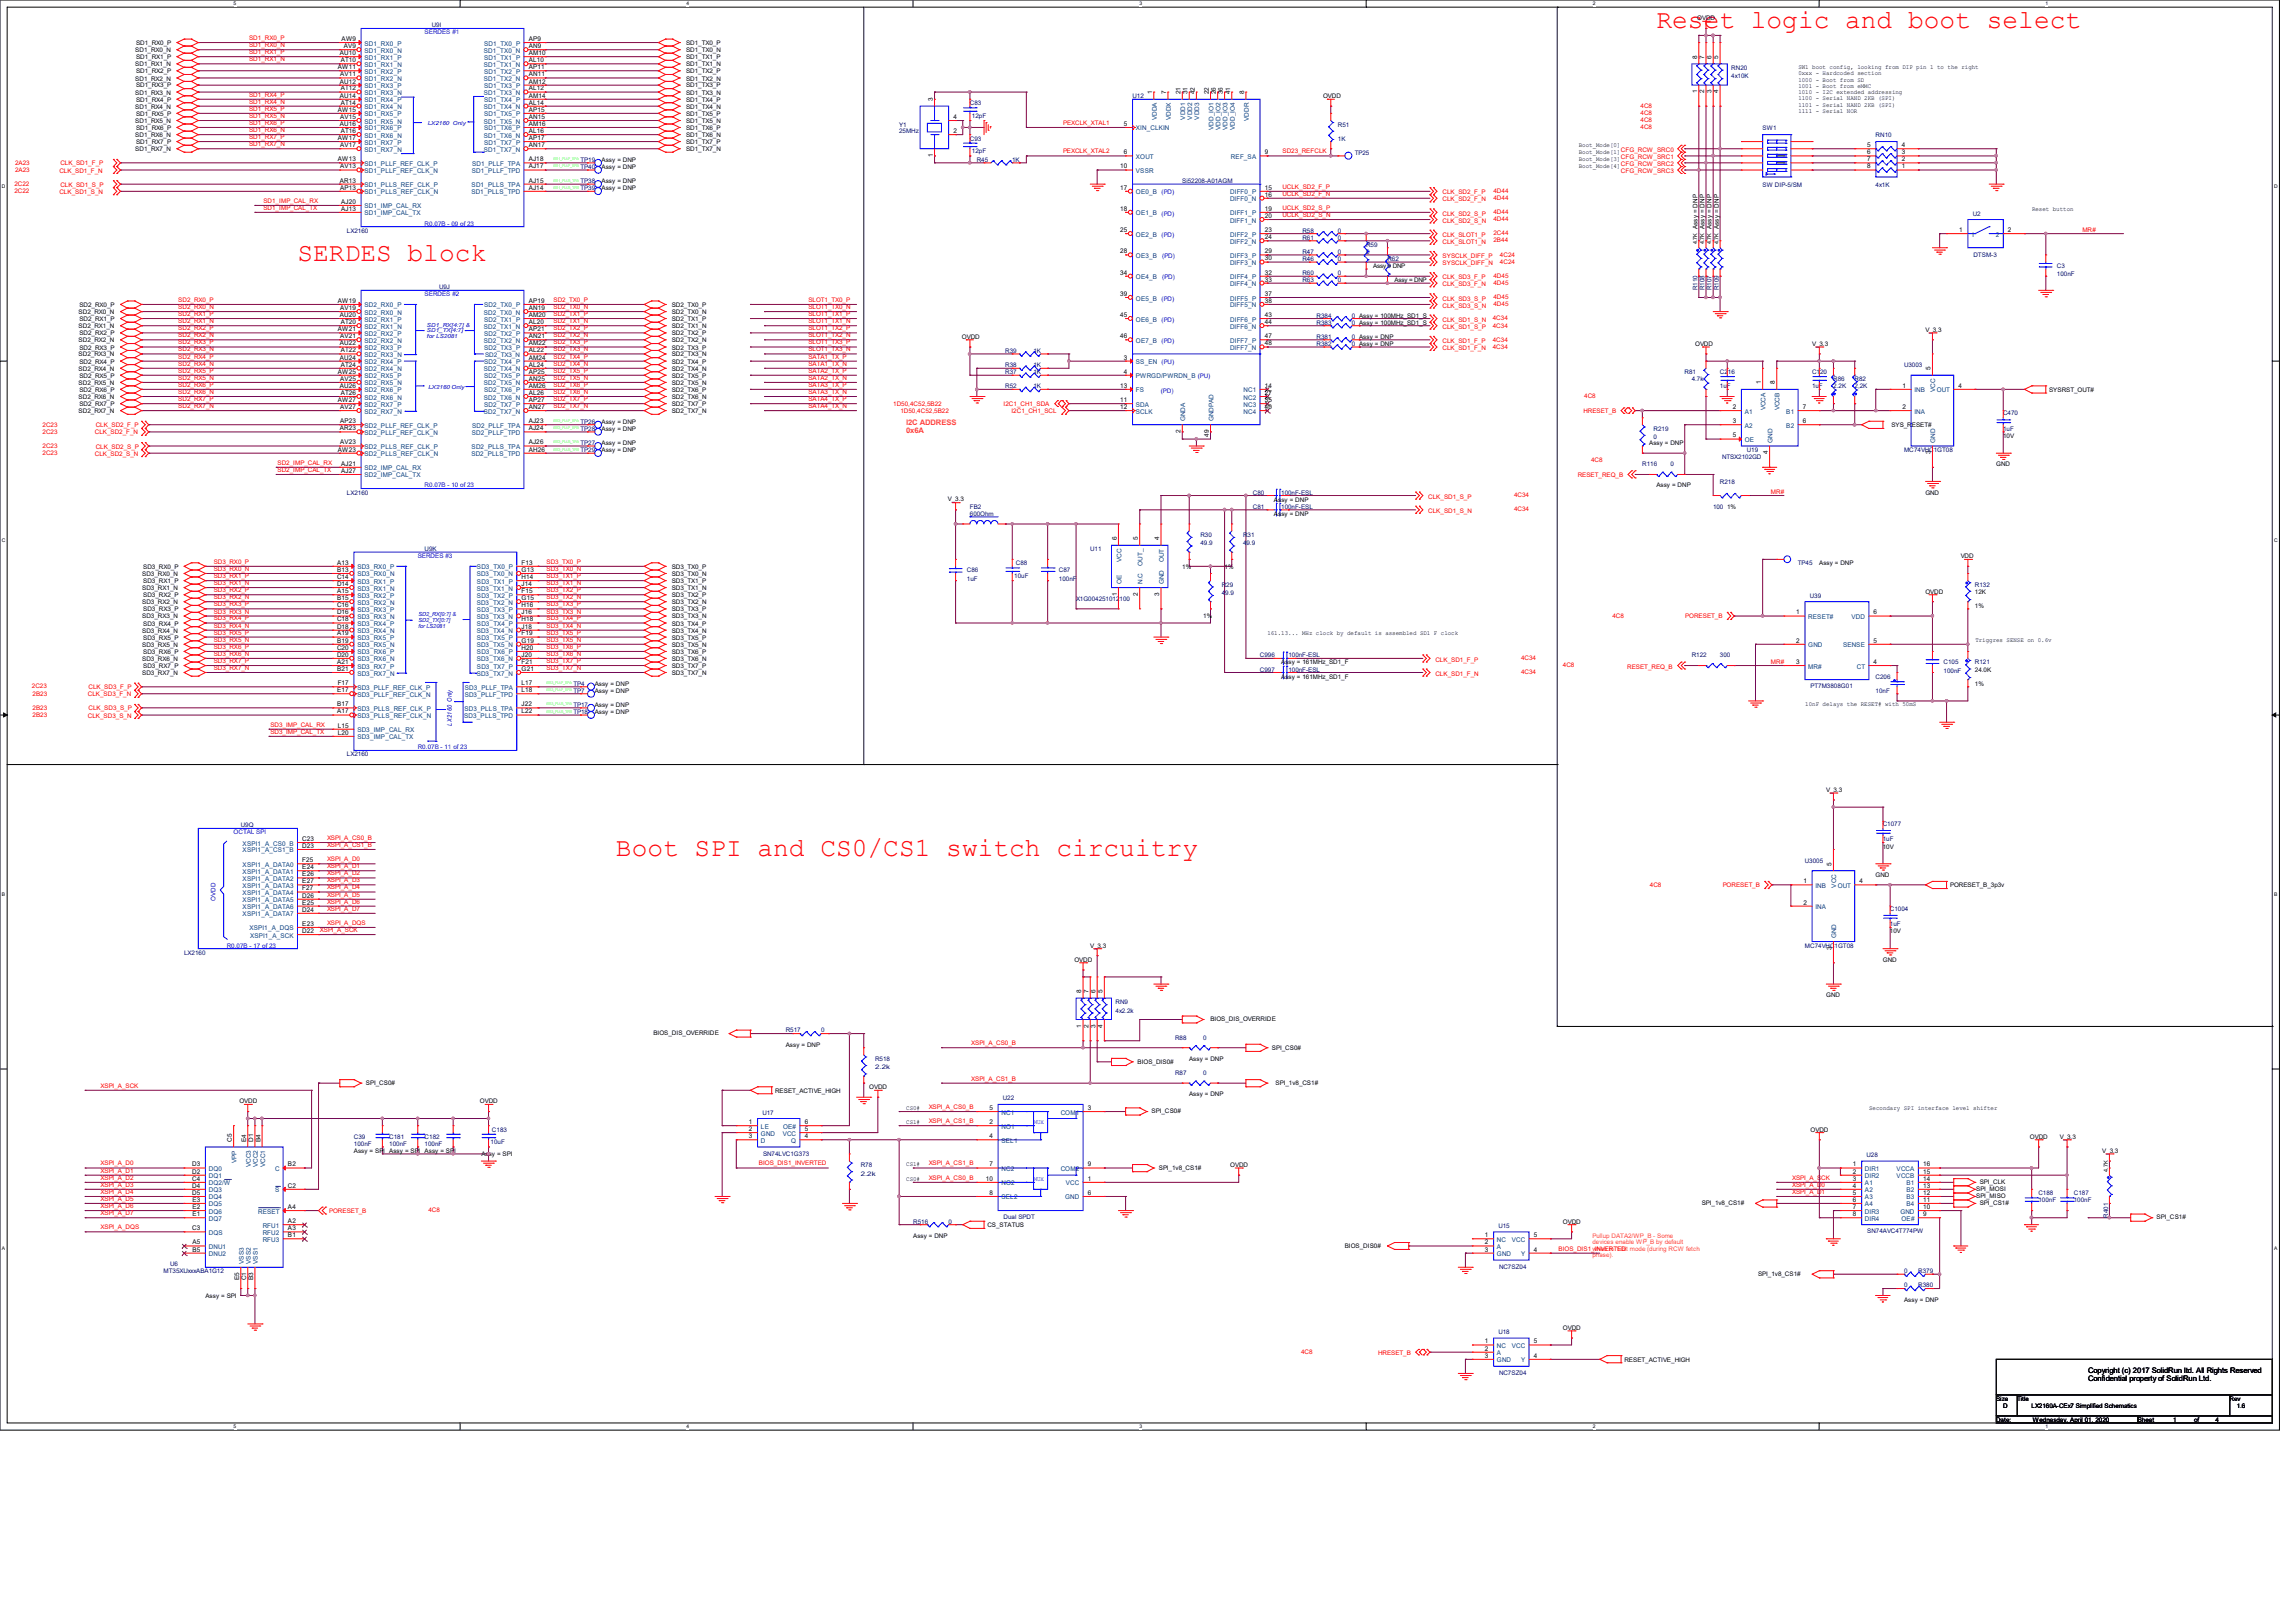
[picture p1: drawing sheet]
<svg xmlns="http://www.w3.org/2000/svg" width="420mm" height="297mm" viewBox="0 0 420 297" stroke-linecap="round" stroke-linejoin="round" font-family="sans-serif">
<defs><g id="words">
<g font-size="4.8" fill="#f00">
<text x="303.2" y="5.1">Reset logic and boot select</text>
<text x="54.4" y="47.8">SERDES block</text>
<text x="112.7" y="156.6">Boot SPI and CS0/CS1 switch circuitry</text>
</g>
<g font-size="1.4" fill="#ff8000">
<text x="165.8" y="77.8">I2C ADDRESS</text>
<text x="165.8" y="79.2">0x6A</text>
</g>
<g font-size="1.4">
<text x="382.1" y="251.3">Copyright (c) 2017 SolidRun ltd. All Rights Reserved</text>
<text x="382.1" y="252.8">Confidential property of SolidRun Ltd.</text>
</g>
<g font-size="1.2">
<text x="62.2" y="10.1">AU10</text>
<text x="62.4" y="11.4">AT10</text>
<text x="62.5" y="7.5">AW9</text>
<text x="62.9" y="8.8">AV9</text>
<text x="96.8" y="8.8">AN9</text>
<text x="96.8" y="7.5">AP9</text>
<text x="96.8" y="11.4">AL10</text>
<text x="96.8" y="10.1">AM10</text>
<text x="310.6" y="10.8" transform="rotate(-90 310.6 10.8)">8</text>
<text x="311.9" y="10.8" transform="rotate(-90 311.9 10.8)">7</text>
<text x="313.2" y="10.8" transform="rotate(-90 313.2 10.8)">6</text>
<text x="314.5" y="10.8" transform="rotate(-90 314.5 10.8)">5</text>
<text x="61.8" y="12.7">AW11</text>
<text x="62.2" y="15.3">AU12</text>
<text x="62.2" y="17.9">AU14</text>
<text x="62.2" y="14">AV11</text>
<text x="62.4" y="16.6">AT12</text>
<text x="96.8" y="14">AN11</text>
<text x="96.8" y="12.7">AP11</text>
<text x="96.8" y="16.6">AL12</text>
<text x="96.8" y="15.3">AM12</text>
<text x="96.8" y="17.9">AM14</text>
<text x="210.8" y="17.3" transform="rotate(-90 210.8 17.3)">1</text>
<text x="213.4" y="17.3" transform="rotate(-90 213.4 17.3)">7</text>
<text x="216" y="17.3" transform="rotate(-90 216 17.3)">21</text>
<text x="217.3" y="17.3" transform="rotate(-90 217.3 17.3)">31</text>
<text x="218.6" y="17.3" transform="rotate(-90 218.6 17.3)">42</text>
<text x="221.2" y="17.3" transform="rotate(-90 221.2 17.3)">22</text>
<text x="222.5" y="17.3" transform="rotate(-90 222.5 17.3)">26</text>
<text x="223.8" y="17.3" transform="rotate(-90 223.8 17.3)">36</text>
<text x="225.1" y="17.3" transform="rotate(-90 225.1 17.3)">41</text>
<text x="227.7" y="17.3" transform="rotate(-90 227.7 17.3)">8</text>
<text x="310.6" y="17.1" transform="rotate(-90 310.6 17.1)">1</text>
<text x="311.9" y="17.1" transform="rotate(-90 311.9 17.1)">2</text>
<text x="313.2" y="17.1" transform="rotate(-90 313.2 17.1)">3</text>
<text x="314.5" y="17.1" transform="rotate(-90 314.5 17.1)">4</text>
<text x="61.8" y="20.4">AW15</text>
<text x="62.2" y="23">AU16</text>
<text x="62.2" y="21.8">AV15</text>
<text x="62.4" y="19.1">AT14</text>
<text x="96.8" y="19.1">AL14</text>
<text x="96.8" y="21.8">AN15</text>
<text x="96.8" y="20.4">AP15</text>
<text x="96.8" y="23">AM16</text>
<text x="170.7" y="18.5" transform="rotate(-90 170.7 18.5)">3</text>
<text x="174.5" y="21.8">4</text>
<text x="205.7" y="23">5</text>
<text x="61.8" y="25.6">AW17</text>
<text x="61.8" y="29.5">AW13</text>
<text x="62.2" y="26.9">AV17</text>
<text x="62.4" y="24.3">AT16</text>
<text x="96.8" y="24.3">AL16</text>
<text x="96.8" y="26.9">AN17</text>
<text x="96.8" y="25.6">AP17</text>
<text x="96.8" y="29.5">AJ18</text>
<text x="170.7" y="28.7" transform="rotate(-90 170.7 28.7)">1</text>
<text x="174.5" y="24.3">2</text>
<text x="205.7" y="28.2">6</text>
<text x="231.5" y="28.2">9</text>
<text x="341.7" y="26.9">5</text>
<text x="341.7" y="28.2">6</text>
<text x="341.7" y="29.5">7</text>
<text x="348" y="29.5">2</text>
<text x="348" y="28.2">3</text>
<text x="348" y="26.9">4</text>
<text x="62.2" y="33.4">AR13</text>
<text x="62.2" y="30.8">AV13</text>
<text x="62.2" y="34.7">AP13</text>
<text x="96.8" y="30.8">AJ17</text>
<text x="96.8" y="33.4">AJ15</text>
<text x="96.8" y="34.7">AJ14</text>
<text x="205" y="34.7">17</text>
<text x="205" y="30.8">10</text>
<text x="231.5" y="34.7">15</text>
<text x="231.5" y="36">16</text>
<text x="341.7" y="30.8">8</text>
<text x="348" y="30.8">1</text>
<text x="62.4" y="37.3">AJ20</text>
<text x="62.4" y="38.6">AJ13</text>
<text x="205" y="38.6">18</text>
<text x="231.5" y="38.6">19</text>
<text x="231.5" y="39.9">20</text>
<text x="205" y="42.5">25</text>
<text x="205" y="46.4">28</text>
<text x="231.5" y="42.5">23</text>
<text x="231.5" y="43.8">24</text>
<text x="231.5" y="46.4">29</text>
<text x="231.5" y="47.7">30</text>
<text x="358.5" y="42.5">1</text>
<text x="367.5" y="42.5">2</text>
<text x="205" y="50.2">34</text>
<text x="231.5" y="50.2">32</text>
<text x="231.5" y="51.5">33</text>
<text x="61.8" y="55.4">AW19</text>
<text x="62.2" y="58">AU20</text>
<text x="62.2" y="56.7">AV19</text>
<text x="62.4" y="59.3">AT20</text>
<text x="96.8" y="56.7">AN19</text>
<text x="96.8" y="55.4">AP19</text>
<text x="96.8" y="59.3">AL20</text>
<text x="96.8" y="58">AM20</text>
<text x="205" y="54.1">39</text>
<text x="205" y="58">45</text>
<text x="231.5" y="54.1">37</text>
<text x="231.5" y="55.4">38</text>
<text x="231.5" y="58">43</text>
<text x="231.5" y="59.3">44</text>
<text x="61.8" y="60.6">AW21</text>
<text x="62.2" y="63.2">AU22</text>
<text x="62.2" y="65.8">AU24</text>
<text x="62.2" y="61.9">AV21</text>
<text x="62.4" y="64.5">AT22</text>
<text x="96.8" y="61.9">AN21</text>
<text x="96.8" y="60.6">AP21</text>
<text x="96.8" y="64.5">AL22</text>
<text x="96.8" y="63.2">AM22</text>
<text x="96.8" y="65.8">AM24</text>
<text x="205" y="61.9">46</text>
<text x="205.7" y="65.8">3</text>
<text x="231.5" y="61.9">47</text>
<text x="231.5" y="63.2">48</text>
<text x="61.8" y="68.4">AW25</text>
<text x="62.2" y="71">AU26</text>
<text x="62.2" y="69.7">AV25</text>
<text x="62.4" y="67.1">AT24</text>
<text x="96.8" y="67.1">AL24</text>
<text x="96.8" y="69.7">AN25</text>
<text x="96.8" y="68.4">AP25</text>
<text x="96.8" y="71">AM26</text>
<text x="205" y="71">13</text>
<text x="205.7" y="68.4">4</text>
<text x="231.5" y="71">14</text>
<text x="322.3" y="70.4" transform="rotate(-90 322.3 70.4)">1</text>
<text x="324.8" y="70.4" transform="rotate(-90 324.8 70.4)">8</text>
<text x="348.2" y="71">1</text>
<text x="353.3" y="67.8" transform="rotate(-90 353.3 67.8)">5</text>
<text x="358.4" y="71">4</text>
<text x="61.8" y="73.6">AW27</text>
<text x="62.2" y="74.8">AV27</text>
<text x="62.2" y="77.4">AP23</text>
<text x="62.4" y="72.3">AT26</text>
<text x="96.8" y="72.3">AL26</text>
<text x="96.8" y="74.8">AN27</text>
<text x="96.8" y="73.6">AP27</text>
<text x="96.8" y="77.4">AJ23</text>
<text x="205" y="73.6">11</text>
<text x="205" y="74.8">12</text>
<text x="231.5" y="72.3">27</text>
<text x="231.5" y="73.6">35</text>
<text x="231.5" y="74.8">40</text>
<text x="317.1" y="74.8">2</text>
<text x="317.1" y="77.4">3</text>
<text x="329.9" y="77.4">6</text>
<text x="329.9" y="74.8">7</text>
<text x="348.2" y="74.8">2</text>
<text x="61.8" y="82.6">AW23</text>
<text x="62.2" y="78.7">AR23</text>
<text x="62.2" y="81.3">AV23</text>
<text x="96.8" y="78.7">AJ24</text>
<text x="96.8" y="81.3">AJ26</text>
<text x="96.8" y="82.6">AH26</text>
<text x="216" y="79.2" transform="rotate(-90 216 79.2)">2</text>
<text x="221.2" y="79.9" transform="rotate(-90 221.2 79.9)">49</text>
<text x="317.1" y="80.1">5</text>
<text x="323.5" y="83.1" transform="rotate(-90 323.5 83.1)">4</text>
<text x="353.3" y="83.1" transform="rotate(-90 353.3 83.1)">3</text>
<text x="62.4" y="85.2">AJ21</text>
<text x="62.4" y="86.5">AJ27</text>
<text x="204.4" y="98.9" transform="rotate(-90 204.4 98.9)">6</text>
<text x="208.3" y="98.9" transform="rotate(-90 208.3 98.9)">5</text>
<text x="212.2" y="98.9" transform="rotate(-90 212.2 98.9)">4</text>
<text x="61.7" y="107.2">D14</text>
<text x="61.7" y="106">C14</text>
<text x="61.7" y="104.6">B13</text>
<text x="61.7" y="103.3">A13</text>
<text x="95.5" y="104.6">G13</text>
<text x="95.5" y="103.3">F13</text>
<text x="95.5" y="107.2">J14</text>
<text x="95.5" y="106">H14</text>
<text x="61.7" y="112.4">D16</text>
<text x="61.7" y="111.1">C16</text>
<text x="61.7" y="113.7">C18</text>
<text x="61.7" y="109.8">B15</text>
<text x="61.7" y="108.5">A15</text>
<text x="95.5" y="109.8">G15</text>
<text x="95.5" y="108.5">F15</text>
<text x="95.5" y="112.4">J16</text>
<text x="95.5" y="111.1">H16</text>
<text x="95.5" y="113.7">H18</text>
<text x="204.4" y="109.1" transform="rotate(-90 204.4 109.1)">1</text>
<text x="208.3" y="109.1" transform="rotate(-90 208.3 109.1)">2</text>
<text x="212.2" y="109.1" transform="rotate(-90 212.2 109.1)">3</text>
<text x="328.7" y="112.4">1</text>
<text x="342.9" y="112.4">6</text>
<text x="61.7" y="115">D18</text>
<text x="61.7" y="118.9">C20</text>
<text x="61.7" y="117.6">B19</text>
<text x="61.7" y="116.3">A19</text>
<text x="95.5" y="115">J18</text>
<text x="95.5" y="117.6">G19</text>
<text x="95.5" y="116.3">F19</text>
<text x="95.5" y="118.9">H20</text>
<text x="328.7" y="117.6">2</text>
<text x="342.9" y="117.6">5</text>
<text x="61.7" y="120.2">D20</text>
<text x="61.7" y="122.8">B21</text>
<text x="61.7" y="121.5">A21</text>
<text x="61.8" y="125.4">F17</text>
<text x="95.5" y="120.2">J20</text>
<text x="95.5" y="122.8">G21</text>
<text x="95.5" y="121.5">F21</text>
<text x="95.5" y="125.4">L17</text>
<text x="328.7" y="121.5">3</text>
<text x="342.9" y="121.5">4</text>
<text x="61.7" y="126.7">E17</text>
<text x="61.7" y="130.6">A17</text>
<text x="61.7" y="129.2">B17</text>
<text x="95.5" y="126.7">L18</text>
<text x="95.5" y="129.2">J22</text>
<text x="95.5" y="130.6">L22</text>
<text x="61.8" y="133.1">L15</text>
<text x="61.8" y="134.5">L20</text>
<text x="55.3" y="153.9">C23</text>
<text x="55.3" y="155.2">D23</text>
<text x="55.3" y="157.8">F25</text>
<text x="55.3" y="159">E24</text>
<text x="55.3" y="160.4">E26</text>
<text x="55.3" y="161.6">E27</text>
<text x="330" y="161.6">1</text>
<text x="335.2" y="158.5" transform="rotate(-90 335.2 158.5)">5</text>
<text x="340.3" y="161.6">4</text>
<text x="55.3" y="162.9">F27</text>
<text x="55.3" y="164.3">D26</text>
<text x="55.3" y="165.5">E25</text>
<text x="55.3" y="166.8">D24</text>
<text x="330" y="165.5">2</text>
<text x="55.3" y="169.4">E23</text>
<text x="55.3" y="170.7">D22</text>
<text x="335.2" y="173.8" transform="rotate(-90 335.2 173.8)">3</text>
<text x="197.9" y="181.8" transform="rotate(-90 197.9 181.8)">8</text>
<text x="199.2" y="181.8" transform="rotate(-90 199.2 181.8)">7</text>
<text x="200.5" y="181.8" transform="rotate(-90 200.5 181.8)">6</text>
<text x="201.8" y="181.8" transform="rotate(-90 201.8 181.8)">5</text>
<text x="197.9" y="188.1" transform="rotate(-90 197.9 188.1)">1</text>
<text x="199.2" y="188.1" transform="rotate(-90 199.2 188.1)">2</text>
<text x="200.5" y="188.1" transform="rotate(-90 200.5 188.1)">3</text>
<text x="201.8" y="188.1" transform="rotate(-90 201.8 188.1)">4</text>
<text x="181.1" y="203.1">5</text>
<text x="199.1" y="203.1">3</text>
<text x="42.5" y="209" transform="rotate(-90 42.5 209)">C5</text>
<text x="45" y="209" transform="rotate(-90 45 209)">E4</text>
<text x="46.4" y="209" transform="rotate(-90 46.4 209)">D1</text>
<text x="47.7" y="209" transform="rotate(-90 47.7 209)">B4</text>
<text x="137.1" y="205.7">1</text>
<text x="137.1" y="207">2</text>
<text x="137.1" y="208.3">3</text>
<text x="147.3" y="208.3">4</text>
<text x="147.3" y="207">5</text>
<text x="147.3" y="205.7">6</text>
<text x="181.1" y="205.7">2</text>
<text x="181.1" y="208.3">4</text>
<text x="35.2" y="213.4">D3</text>
<text x="35.2" y="214.8">D2</text>
<text x="52.7" y="213.4">B2</text>
<text x="181.1" y="213.4">7</text>
<text x="199.1" y="213.4">9</text>
<text x="339.1" y="213.4">1</text>
<text x="339.1" y="214.8">2</text>
<text x="351.9" y="214.8">15</text>
<text x="351.9" y="213.4">16</text>
<text x="35.2" y="216.1">C4</text>
<text x="35.2" y="217.3">D4</text>
<text x="35.2" y="218.7">D5</text>
<text x="35.2" y="219.9">E3</text>
<text x="35.2" y="221.2">E2</text>
<text x="52.7" y="221.2">A4</text>
<text x="52.7" y="217.3">C2</text>
<text x="180.4" y="216.1">10</text>
<text x="181.1" y="218.7">8</text>
<text x="199.1" y="216.1">1</text>
<text x="199.1" y="218.7">6</text>
<text x="339.1" y="216.1">3</text>
<text x="339.1" y="217.3">4</text>
<text x="339.1" y="218.7">5</text>
<text x="339.1" y="219.9">6</text>
<text x="339.1" y="221.2">7</text>
<text x="351.9" y="221.2">10</text>
<text x="351.9" y="219.9">11</text>
<text x="351.9" y="218.7">12</text>
<text x="351.9" y="217.3">13</text>
<text x="351.9" y="216.1">14</text>
<text x="35.2" y="225.1">C3</text>
<text x="35.2" y="227.7">A5</text>
<text x="35.2" y="222.5">E1</text>
<text x="52.7" y="223.8">A2</text>
<text x="52.7" y="225.1">A3</text>
<text x="52.7" y="226.4">B1</text>
<text x="271.8" y="226.4">1</text>
<text x="271.8" y="227.7">2</text>
<text x="280.7" y="226.4">5</text>
<text x="339.1" y="222.5">8</text>
<text x="351.9" y="222.5">9</text>
<text x="35.2" y="229">B5</text>
<text x="271.8" y="229">3</text>
<text x="280.7" y="229">4</text>
<text x="43.8" y="234.2" transform="rotate(-90 43.8 234.2)">E5</text>
<text x="45" y="234.3" transform="rotate(-90 45 234.3)">C1</text>
<text x="46.4" y="234.2" transform="rotate(-90 46.4 234.2)">B3</text>
<text x="271.8" y="245.8">1</text>
<text x="280.7" y="245.8">5</text>
<text x="271.8" y="247.1">2</text>
<text x="271.8" y="248.5">3</text>
<text x="280.7" y="248.5">4</text>
</g>
<g font-size="1.2" fill="#004080">
<text x="66.7" y="9.7">SD1_RX0_N</text>
<text x="66.7" y="8.3">SD1_RX0_P</text>
<text x="66.7" y="10.9">SD1_RX1_P</text>
<text x="88.6" y="9.7">SD1_TX0_N</text>
<text x="88.6" y="8.3">SD1_TX0_P</text>
<text x="88.6" y="10.9">SD1_TX1_P</text>
<text x="66.7" y="12.2">SD1_RX1_N</text>
<text x="66.7" y="14.8">SD1_RX2_N</text>
<text x="66.7" y="13.5">SD1_RX2_P</text>
<text x="66.7" y="17.4">SD1_RX3_N</text>
<text x="66.7" y="16.1">SD1_RX3_P</text>
<text x="88.6" y="12.2">SD1_TX1_N</text>
<text x="88.6" y="14.8">SD1_TX2_N</text>
<text x="88.6" y="17.4">SD1_TX3_N</text>
<text x="88.6" y="13.5">SD1_TX2_P</text>
<text x="88.6" y="16.1">SD1_TX3_P</text>
<text x="66.7" y="20">SD1_RX4_N</text>
<text x="66.7" y="18.7">SD1_RX4_P</text>
<text x="66.7" y="22.6">SD1_RX5_N</text>
<text x="66.7" y="21.3">SD1_RX5_P</text>
<text x="66.7" y="23.9">SD1_RX6_P</text>
<text x="88.6" y="20">SD1_TX4_N</text>
<text x="88.6" y="22.6">SD1_TX5_N</text>
<text x="88.6" y="18.7">SD1_TX4_P</text>
<text x="88.6" y="21.3">SD1_TX5_P</text>
<text x="88.6" y="23.9">SD1_TX6_P</text>
<text x="207.9" y="23.9">XIN_CLKIN</text>
<text x="211.7" y="22" transform="rotate(-90 211.7 22)">VDDA</text>
<text x="214.3" y="22" transform="rotate(-90 214.3 22)">VDDX</text>
<text x="216.9" y="21.9" transform="rotate(-90 216.9 21.9)">VDD1</text>
<text x="218.2" y="21.9" transform="rotate(-90 218.2 21.9)">VDD2</text>
<text x="219.5" y="21.9" transform="rotate(-90 219.5 21.9)">VDD3</text>
<text x="222.1" y="23.7" transform="rotate(-90 222.1 23.7)">VDD_IO1</text>
<text x="223.4" y="23.7" transform="rotate(-90 223.4 23.7)">VDD_IO2</text>
<text x="224.6" y="23.7" transform="rotate(-90 224.6 23.7)">VDD_IO3</text>
<text x="226" y="23.7" transform="rotate(-90 226 23.7)">VDD_IO4</text>
<text x="228.5" y="22.1" transform="rotate(-90 228.5 22.1)">VDDR</text>
<text x="66.7" y="25.2">SD1_RX6_N</text>
<text x="66.7" y="27.8">SD1_RX7_N</text>
<text x="66.7" y="26.5">SD1_RX7_P</text>
<text x="88.6" y="25.2">SD1_TX6_N</text>
<text x="88.6" y="27.8">SD1_TX7_N</text>
<text x="88.6" y="26.5">SD1_TX7_P</text>
<text x="207.9" y="29.1">XOUT</text>
<text x="225.3" y="29.1">REF_SA</text>
<text x="66.7" y="31.7">SD1_PLLF_REF_CLK_N</text>
<text x="66.7" y="30.4">SD1_PLLF_REF_CLK_P</text>
<text x="66.7" y="35.6">SD1_PLLS_REF_CLK_N</text>
<text x="66.7" y="34.2">SD1_PLLS_REF_CLK_P</text>
<text x="86.3" y="35.6">SD1_PLLS_TPD</text>
<text x="86.3" y="34.2">SD1_PLLS_TPA</text>
<text x="86.4" y="31.7">SD1_PLLF_TPD</text>
<text x="86.4" y="30.4">SD1_PLLF_TPA</text>
<text x="207.9" y="35.6">OE0_B</text>
<text x="207.9" y="31.7">VSSR</text>
<text x="225.1" y="35.6">DIFF0_P</text>
<text x="66.7" y="38.1">SD1_IMP_CAL_RX</text>
<text x="66.7" y="39.4">SD1_IMP_CAL_TX</text>
<text x="207.9" y="39.4">OE1_B</text>
<text x="225.1" y="36.8">DIFF0_N</text>
<text x="225.1" y="40.7">DIFF1_N</text>
<text x="225.1" y="39.4">DIFF1_P</text>
<text x="207.9" y="43.3">OE2_B</text>
<text x="207.9" y="47.2">OE3_B</text>
<text x="225.1" y="44.6">DIFF2_N</text>
<text x="225.1" y="43.3">DIFF2_P</text>
<text x="225.1" y="47.2">DIFF3_P</text>
<text x="360.7" y="43.3">1</text>
<text x="365.3" y="43.3">2</text>
<text x="207.9" y="51.1">OE4_B</text>
<text x="225.1" y="48.5">DIFF3_N</text>
<text x="225.1" y="52.4">DIFF4_N</text>
<text x="225.1" y="51.1">DIFF4_P</text>
<text x="66.7" y="57.6">SD2_RX0_N</text>
<text x="66.7" y="56.3">SD2_RX0_P</text>
<text x="66.7" y="58.8">SD2_RX1_P</text>
<text x="88.6" y="57.6">SD2_TX0_N</text>
<text x="88.6" y="56.3">SD2_TX0_P</text>
<text x="88.6" y="58.8">SD2_TX1_P</text>
<text x="207.9" y="55">OE5_B</text>
<text x="207.9" y="58.8">OE6_B</text>
<text x="225.1" y="56.3">DIFF5_N</text>
<text x="225.1" y="55">DIFF5_P</text>
<text x="225.1" y="58.8">DIFF6_P</text>
<text x="66.7" y="60.2">SD2_RX1_N</text>
<text x="66.7" y="62.7">SD2_RX2_N</text>
<text x="66.7" y="61.5">SD2_RX2_P</text>
<text x="66.7" y="65.3">SD2_RX3_N</text>
<text x="66.7" y="64.1">SD2_RX3_P</text>
<text x="88.6" y="60.2">SD2_TX1_N</text>
<text x="88.6" y="62.7">SD2_TX2_N</text>
<text x="88.6" y="61.5">SD2_TX2_P</text>
<text x="88.6" y="64.1">SD2_TX3_P</text>
<text x="207.9" y="62.7">OE7_B</text>
<text x="225.1" y="60.2">DIFF6_N</text>
<text x="225.1" y="64.1">DIFF7_N</text>
<text x="225.1" y="62.7">DIFF7_P</text>
<text x="66.7" y="67.9">SD2_RX4_N</text>
<text x="66.7" y="66.6">SD2_RX4_P</text>
<text x="66.7" y="70.5">SD2_RX5_N</text>
<text x="66.7" y="69.2">SD2_RX5_P</text>
<text x="66.7" y="71.8">SD2_RX6_P</text>
<text x="88.6" y="67.9">SD2_TX4_N</text>
<text x="88.6" y="70.5">SD2_TX5_N</text>
<text x="88.6" y="66.6">SD2_TX4_P</text>
<text x="88.6" y="69.2">SD2_TX5_P</text>
<text x="88.6" y="71.8">SD2_TX6_P</text>
<text x="207.9" y="69.2">PWRGD/PWRDN_B (PU)</text>
<text x="207.9" y="66.6">SS_EN (PU)</text>
<text x="207.9" y="71.8">FS</text>
<text x="227.6" y="71.8">NC1</text>
<text x="350.4" y="71.8">INB</text>
<text x="354.2" y="71.8" transform="rotate(-90 354.2 71.8)">VCC</text>
<text x="354.4" y="71.8">OUT</text>
<text x="66.7" y="73.1">SD2_RX6_N</text>
<text x="66.7" y="75.7">SD2_RX7_N</text>
<text x="66.7" y="74.4">SD2_RX7_P</text>
<text x="88.6" y="73.1">SD2_TX6_N</text>
<text x="88.6" y="75.7">SD2_TX7_N</text>
<text x="88.6" y="74.4">SD2_TX7_P</text>
<text x="207.9" y="74.4">SDA</text>
<text x="207.9" y="75.7">SCLK</text>
<text x="216.9" y="77.1" transform="rotate(-90 216.9 77.1)">GNDA</text>
<text x="222.1" y="77.1" transform="rotate(-90 222.1 77.1)">GNDPAD</text>
<text x="227.6" y="73.1">NC2</text>
<text x="227.6" y="74.4">NC3</text>
<text x="227.6" y="75.7">NC4</text>
<text x="319.3" y="75.7">A1</text>
<text x="323.1" y="75.1" transform="rotate(-90 323.1 75.1)">VCCA</text>
<text x="325.7" y="75.1" transform="rotate(-90 325.7 75.1)">VCCB</text>
<text x="326.9" y="75.7">B1</text>
<text x="350.4" y="75.7">INA</text>
<text x="66.7" y="79.6">SD2_PLLF_REF_CLK_N</text>
<text x="66.7" y="78.3">SD2_PLLF_REF_CLK_P</text>
<text x="66.7" y="83.5">SD2_PLLS_REF_CLK_N</text>
<text x="66.7" y="82.2">SD2_PLLS_REF_CLK_P</text>
<text x="86.3" y="83.5">SD2_PLLS_TPD</text>
<text x="86.3" y="82.2">SD2_PLLS_TPA</text>
<text x="86.4" y="79.6">SD2_PLLF_TPD</text>
<text x="86.4" y="78.3">SD2_PLLF_TPA</text>
<text x="319.3" y="80.9">OE</text>
<text x="319.3" y="78.3">A2</text>
<text x="324.4" y="81" transform="rotate(-90 324.4 81)">GND</text>
<text x="326.9" y="78.3">B2</text>
<text x="354.2" y="81" transform="rotate(-90 354.2 81)">GND</text>
<text x="66.7" y="86.1">SD2_IMP_CAL_RX</text>
<text x="66.7" y="87.4">SD2_IMP_CAL_TX</text>
<text x="65.4" y="105.5">SD3_RX0_N</text>
<text x="65.4" y="104.2">SD3_RX0_P</text>
<text x="65.4" y="106.8">SD3_RX1_P</text>
<text x="87.2" y="105.5">SD3_TX0_N</text>
<text x="87.3" y="104.2">SD3_TX0_P</text>
<text x="87.3" y="106.8">SD3_TX1_P</text>
<text x="205.2" y="106.9" transform="rotate(-90 205.2 106.9)">OE</text>
<text x="205.2" y="102.9" transform="rotate(-90 205.2 102.9)">VCC</text>
<text x="209.1" y="106.9" transform="rotate(-90 209.1 106.9)">N.C</text>
<text x="209.1" y="103.5" transform="rotate(-90 209.1 103.5)">OUT_</text>
<text x="213" y="106.9" transform="rotate(-90 213 106.9)">GND</text>
<text x="213" y="102.9" transform="rotate(-90 213 102.9)">OUT</text>
<text x="65.4" y="108.1">SD3_RX1_N</text>
<text x="65.4" y="110.7">SD3_RX2_N</text>
<text x="65.4" y="109.4">SD3_RX2_P</text>
<text x="65.4" y="113.3">SD3_RX3_N</text>
<text x="65.4" y="112">SD3_RX3_P</text>
<text x="87.2" y="108.1">SD3_TX1_N</text>
<text x="87.2" y="110.7">SD3_TX2_N</text>
<text x="87.2" y="113.3">SD3_TX3_N</text>
<text x="87.3" y="109.4">SD3_TX2_P</text>
<text x="87.3" y="112">SD3_TX3_P</text>
<text x="330.9" y="113.3">RESET#</text>
<text x="338.8" y="113.3">VDD</text>
<text x="65.4" y="115.9">SD3_RX4_N</text>
<text x="65.4" y="114.6">SD3_RX4_P</text>
<text x="65.4" y="118.4">SD3_RX5_N</text>
<text x="65.4" y="117.1">SD3_RX5_P</text>
<text x="65.4" y="119.8">SD3_RX6_P</text>
<text x="87.2" y="115.9">SD3_TX4_N</text>
<text x="87.2" y="118.4">SD3_TX5_N</text>
<text x="87.3" y="114.6">SD3_TX4_P</text>
<text x="87.3" y="117.1">SD3_TX5_P</text>
<text x="87.3" y="119.8">SD3_TX6_P</text>
<text x="330.9" y="118.4">GND</text>
<text x="337.3" y="118.4">SENSE</text>
<text x="65.4" y="121">SD3_RX6_N</text>
<text x="65.4" y="123.6">SD3_RX7_N</text>
<text x="65.4" y="122.3">SD3_RX7_P</text>
<text x="87.2" y="121">SD3_TX6_N</text>
<text x="87.2" y="123.6">SD3_TX7_N</text>
<text x="87.3" y="122.3">SD3_TX7_P</text>
<text x="330.9" y="122.3">MR#</text>
<text x="339.8" y="122.3">CT</text>
<text x="65.4" y="127.5">SD3_PLLF_REF_CLK_N</text>
<text x="65.4" y="126.2">SD3_PLLF_REF_CLK_P</text>
<text x="65.4" y="131.4">SD3_PLLS_REF_CLK_N</text>
<text x="65.4" y="130.1">SD3_PLLS_REF_CLK_P</text>
<text x="85" y="131.4">SD3_PLLS_TPD</text>
<text x="85" y="130.1">SD3_PLLS_TPA</text>
<text x="85" y="127.5">SD3_PLLF_TPD</text>
<text x="85.1" y="126.2">SD3_PLLF_TPA</text>
<text x="65.4" y="134">SD3_IMP_CAL_RX</text>
<text x="65.4" y="135.3">SD3_IMP_CAL_TX</text>
<text x="44.4" y="154.7">XSPI1_A_CS0_B</text>
<text x="44.4" y="156">XSPI1_A_CS1_B</text>
<text x="44.4" y="158.6">XSPI1_A_DATA0</text>
<text x="44.4" y="159.9">XSPI1_A_DATA1</text>
<text x="44.4" y="161.2">XSPI1_A_DATA2</text>
<text x="44.4" y="162.5">XSPI1_A_DATA3</text>
<text x="44.4" y="163.8">XSPI1_A_DATA4</text>
<text x="44.4" y="165.1">XSPI1_A_DATA5</text>
<text x="44.4" y="166.4">XSPI1_A_DATA6</text>
<text x="44.4" y="167.7">XSPI1_A_DATA7</text>
<text x="332.2" y="162.5">INB</text>
<text x="332.2" y="166.4">INA</text>
<text x="336.1" y="162.4" transform="rotate(-90 336.1 162.4)">VCC</text>
<text x="336.3" y="162.5">OUT</text>
<text x="45.6" y="170.3">XSPI1_A_DQS</text>
<text x="45.8" y="171.6">XSPI1_A_SCK</text>
<text x="336.1" y="171.7" transform="rotate(-90 336.1 171.7)">GND</text>
<text x="183.3" y="204">NC1</text>
<text x="194.1" y="204">COM1</text>
<text x="139.3" y="206.5">LE</text>
<text x="139.3" y="207.8">GND</text>
<text x="139.3" y="209.1">D</text>
<text x="143.2" y="207.8">VCC</text>
<text x="143.3" y="206.5">OE#</text>
<text x="144.8" y="209.1">Q</text>
<text x="183.3" y="206.5">NO1</text>
<text x="183.3" y="209.1">SEL1</text>
<text x="38.2" y="214.3">DQ0</text>
<text x="38.2" y="215.6">DQ1</text>
<text x="43.3" y="212.8" transform="rotate(-90 43.3 212.8)">VPP</text>
<text x="45.9" y="213.6" transform="rotate(-90 45.9 213.6)">VCC3</text>
<text x="47.2" y="213.6" transform="rotate(-90 47.2 213.6)">VCC2</text>
<text x="48.5" y="213.6" transform="rotate(-90 48.5 213.6)">VCC1</text>
<text x="50.3" y="214.3">C</text>
<text x="183.3" y="214.3">NC2</text>
<text x="194.1" y="214.3">COM2</text>
<text x="341.3" y="214.3">DIR1</text>
<text x="341.3" y="215.6">DIR2</text>
<text x="347.1" y="215.6">VCCB</text>
<text x="347.1" y="214.3">VCCA</text>
<text x="38.2" y="216.9">DQ2/W</text>
<text x="38.2" y="218.2">DQ3</text>
<text x="38.2" y="219.5">DQ4</text>
<text x="38.2" y="220.8">DQ5</text>
<text x="50.4" y="218.2">S</text>
<text x="183.3" y="216.9">NO2</text>
<text x="183.3" y="219.5">SEL2</text>
<text x="194.9" y="219.5">GND</text>
<text x="195.1" y="216.9">VCC</text>
<text x="341.3" y="216.9">A1</text>
<text x="341.3" y="218.2">A2</text>
<text x="341.3" y="219.5">A3</text>
<text x="341.3" y="220.8">A4</text>
<text x="348.9" y="220.8">B4</text>
<text x="348.9" y="219.5">B3</text>
<text x="348.9" y="218.2">B2</text>
<text x="348.9" y="216.9">B1</text>
<text x="38.2" y="222.1">DQ6</text>
<text x="38.2" y="223.4">DQ7</text>
<text x="38.2" y="226">DQS</text>
<text x="47.2" y="222.1">RESET</text>
<text x="48.1" y="224.7">RFU1</text>
<text x="48.1" y="226">RFU2</text>
<text x="48.1" y="227.2">RFU3</text>
<text x="274" y="227.2">NC</text>
<text x="276.7" y="227.2">VCC</text>
<text x="341.3" y="222.1">DIR3</text>
<text x="341.3" y="223.4">DIR4</text>
<text x="347.8" y="222.1">GND</text>
<text x="348" y="223.4">OE#</text>
<text x="38.2" y="228.6">DNU1</text>
<text x="38.2" y="229.9">DNU2</text>
<text x="44.6" y="231.3" transform="rotate(-90 44.6 231.3)">VSS3</text>
<text x="45.9" y="231.3" transform="rotate(-90 45.9 231.3)">VSS2</text>
<text x="47.2" y="231.3" transform="rotate(-90 47.2 231.3)">VSS1</text>
<text x="274" y="228.6">A</text>
<text x="274" y="229.9">GND</text>
<text x="278.4" y="229.9">Y</text>
<text x="274" y="246.7">NC</text>
<text x="274" y="248">A</text>
<text x="274" y="249.3">GND</text>
<text x="276.7" y="246.7">VCC</text>
<text x="278.4" y="249.3">Y</text>
</g>
<g font-size="1.2" fill="#000080">
<text x="310.7" y="53.1" transform="rotate(-90 310.7 53.1)">R110</text>
<text x="311.9" y="53.1" transform="rotate(-90 311.9 53.1)">R108</text>
<text x="313.2" y="53.1" transform="rotate(-90 313.2 53.1)">R107</text>
<text x="314.6" y="53.1" transform="rotate(-90 314.6 53.1)">R109</text>
<text x="385.8" y="222.8" transform="rotate(-90 385.8 222.8)">R401</text>
</g>
<g font-size="1.2" fill="#00f">
<text x="82.7" y="132.8" transform="rotate(-90 82.7 132.8)">LX2160 Only</text>
<text x="39.4" y="164.8" transform="rotate(-90 39.4 164.8)">OVDD</text>
</g>
<g font-size="1.1" fill="#000080">
<text x="79" y="5">U9I</text>
<text x="207.2" y="17.9">U12</text>
<text x="316.8" y="12.8">RN20</text>
<text x="316.8" y="14.4">4x10K</text>
<text x="164.5" y="23.2">Y1</text>
<text x="177.5" y="19.3">C83</text>
<text x="177.9" y="21.6">12pF</text>
<text x="244.8" y="23.2">R51</text>
<text x="322.6" y="23.8">SW1</text>
<text x="106.2" y="29.6">TP19</text>
<text x="164.5" y="24.4">25MHz</text>
<text x="177.5" y="25.7">C93</text>
<text x="177.9" y="28.1">12pF</text>
<text x="178.8" y="29.6">R45</text>
<text x="185.2" y="29.6">1K</text>
<text x="244.8" y="25.7">1K</text>
<text x="247.9" y="28.3">TP25</text>
<text x="343.2" y="25.1">RN10</text>
<text x="106.2" y="33.5">TP38</text>
<text x="106.2" y="30.9">TP40</text>
<text x="106.2" y="34.8">TP39</text>
<text x="216.3" y="33.5">Si52208-A01AGM</text>
<text x="322.6" y="34.3">SW DIP-5/SM</text>
<text x="343.2" y="34.3">4x1K</text>
<text x="361" y="39.5">U2</text>
<text x="63.5" y="42.6">LX2160</text>
<text x="238.4" y="46.4">R47</text>
<text x="238.4" y="42.6">R58</text>
<text x="238.4" y="47.8">R46</text>
<text x="238.4" y="43.9">R61</text>
<text x="244.8" y="46.4">0</text>
<text x="244.8" y="42.6">0</text>
<text x="244.8" y="47.8">0</text>
<text x="244.8" y="43.9">0</text>
<text x="250" y="45.2">R59</text>
<text x="250" y="46.4">0</text>
<text x="253.9" y="47.8">R62</text>
<text x="361.2" y="47">DTSM-3</text>
<text x="80.3" y="52.9">U9J</text>
<text x="238.4" y="51.6">R63</text>
<text x="238.4" y="50.3">R60</text>
<text x="244.8" y="51.6">0</text>
<text x="244.8" y="50.3">0</text>
<text x="253.9" y="49.1">0</text>
<text x="376.4" y="49.1">C3</text>
<text x="376.4" y="50.6">100nF</text>
<text x="240.9" y="58.1">R384</text>
<text x="240.9" y="59.4">R383</text>
<text x="247.4" y="58.1">0 Assy = 100MHz_SD1_S</text>
<text x="247.4" y="59.4">0 Assy = 100MHz_SD1_S</text>
<text x="184" y="64.6">R39</text>
<text x="189.1" y="64.6">1K</text>
<text x="240.9" y="62">R381</text>
<text x="240.9" y="63.3">R382</text>
<text x="247.4" y="62">0 Assy = DNP</text>
<text x="247.4" y="63.3">0 Assy = DNP</text>
<text x="184" y="67.2">R38</text>
<text x="184" y="71.1">R52</text>
<text x="184" y="68.5">R37</text>
<text x="189.1" y="67.2">1K</text>
<text x="189.1" y="71.1">1K</text>
<text x="189.1" y="68.5">1K</text>
<text x="308.3" y="68.5">R81</text>
<text x="309.6" y="69.8">4.7k</text>
<text x="314.8" y="68.5">C216</text>
<text x="314.8" y="71.1">1uF</text>
<text x="331.6" y="68.5">C120</text>
<text x="331.6" y="71.1">1uF</text>
<text x="335.5" y="69.8">R86</text>
<text x="335.5" y="71.1">2.2K</text>
<text x="339.4" y="69.8">R82</text>
<text x="339.4" y="71.1">2,2K</text>
<text x="348.5" y="67.2">U3003</text>
<text x="106.2" y="77.6">TP26</text>
<text x="366.6" y="76">C470</text>
<text x="106.2" y="82.7">TP29</text>
<text x="106.2" y="81.4">TP27</text>
<text x="106.2" y="78.8">TP28</text>
<text x="302.6" y="78.8">R219</text>
<text x="302.6" y="80.4">0</text>
<text x="319.7" y="82.7">U19</text>
<text x="348.5" y="82.7">MC74VHC1GT08</text>
<text x="366.6" y="78.8">1uF</text>
<text x="300.5" y="85.3">R116</text>
<text x="305.7" y="85.3">0</text>
<text x="314.8" y="88.6">R218</text>
<text x="315.1" y="84">NTSX2102GD</text>
<text x="63.5" y="90.5">LX2160</text>
<text x="177.5" y="93.1">FB2</text>
<text x="177.5" y="94.4">600Ohm</text>
<text x="229.3" y="93.1">C81</text>
<text x="229.3" y="90.5">C80</text>
<text x="234.5" y="93.1">100nF-ESL</text>
<text x="234.5" y="90.5">100nF-ESL</text>
<text x="313.5" y="93.1">100</text>
<text x="77.7" y="100.9">U9K</text>
<text x="199.5" y="100.9">U11</text>
<text x="219.7" y="98.3">R30</text>
<text x="219.7" y="99.8">49.9</text>
<text x="227.5" y="98.3">R31</text>
<text x="227.5" y="99.8">49.9</text>
<text x="176.9" y="104.7">C86</text>
<text x="176.9" y="106.3">1uF</text>
<text x="185.6" y="105.8">10uF</text>
<text x="185.9" y="103.5">C88</text>
<text x="193.8" y="104.7">C87</text>
<text x="193.8" y="106.3">100nF</text>
<text x="223.6" y="107.4">R29</text>
<text x="329" y="103.5">TP45</text>
<text x="361.4" y="107.4">R132</text>
<text x="196.9" y="109.9">X1G004251012100</text>
<text x="223.6" y="108.9">49.9</text>
<text x="331.2" y="109.4">U39</text>
<text x="104.9" y="125.5">TP4</text>
<text x="230.6" y="122.9">C997</text>
<text x="230.6" y="120.3">C996</text>
<text x="235.8" y="122.9">100nF-ESL</text>
<text x="235.8" y="120.3">100nF-ESL</text>
<text x="309.6" y="120.3">R122</text>
<text x="314.8" y="120.3">300</text>
<text x="331.4" y="126">PT7M3808G01</text>
<text x="343.2" y="124.2">C206</text>
<text x="355.7" y="121.6">C105</text>
<text x="355.7" y="123.1">100nF</text>
<text x="361.4" y="121.6">R121</text>
<text x="104.9" y="126.8">TP7</text>
<text x="104.9" y="130.6">TP18</text>
<text x="104.9" y="129.4">TP17</text>
<text x="343.2" y="126.8">10nF</text>
<text x="63.5" y="138.4">LX2160</text>
<text x="44.1" y="151.4">U9Q</text>
<text x="344.6" y="151.1">C1077</text>
<text x="344.6" y="154">1uF</text>
<text x="330.3" y="157.9">U3005</text>
<text x="345.9" y="166.7">C1004</text>
<text x="330.3" y="173.4">MC74VHC1GT08</text>
<text x="345.9" y="169.5">1uF</text>
<text x="33.7" y="174.7">LX2160</text>
<text x="204.2" y="183.8">RN9</text>
<text x="204.2" y="185.3">4x2.2k</text>
<text x="143.8" y="188.9">R517</text>
<text x="150.3" y="188.9">0</text>
<text x="215" y="190.2">R88</text>
<text x="220.2" y="190.2">0</text>
<text x="160.1" y="194.1">R518</text>
<text x="160.2" y="195.7">2.2k</text>
<text x="215" y="196.7">R87</text>
<text x="220.2" y="196.7">0</text>
<text x="139.5" y="204">U17</text>
<text x="183.5" y="201.4">U22</text>
<text x="64.8" y="208.4">C39</text>
<text x="64.8" y="209.7">100nF</text>
<text x="71.2" y="208.4">C181</text>
<text x="71.2" y="209.7">100nF</text>
<text x="77.7" y="208.4">C182</text>
<text x="77.7" y="209.7">100nF</text>
<text x="89.8" y="209.4">10uF</text>
<text x="90" y="207.1">C183</text>
<text x="139.6" y="211.5">SN74LVC1G373</text>
<text x="157.5" y="213.6">R78</text>
<text x="157.5" y="215.1">2.2k</text>
<text x="341.6" y="211.8">U28</text>
<text x="373" y="218.7">C188</text>
<text x="373" y="220">100nF</text>
<text x="379.5" y="218.7">C187</text>
<text x="379.5" y="220">100nF</text>
<text x="167.1" y="223.9">R516</text>
<text x="173.6" y="223.9">0</text>
<text x="183.7" y="223.1">Dual SPDT</text>
<text x="274.2" y="224.7">U15</text>
<text x="341.7" y="225.7">SN74AVC4T774PW</text>
<text x="29.9" y="233">MT35XUxxxABA1G12</text>
<text x="31.1" y="231.7">U6</text>
<text x="274.3" y="232.2">NC7SZ04</text>
<text x="348.5" y="233">0</text>
<text x="351" y="233">R379</text>
<text x="348.5" y="235.6">0</text>
<text x="351" y="235.6">R380</text>
<text x="274.2" y="244.1">U18</text>
<text x="274.3" y="251.6">NC7SZ04</text>
</g>
<g font-size="1.1">
<text x="310.6" y="3.7">OVDD</text>
<text x="24.8" y="9.5">SD1_RX0_N</text>
<text x="24.9" y="8.3">SD1_RX0_P</text>
<text x="24.9" y="10.8">SD1_RX1_P</text>
<text x="125.5" y="8.3">SD1_TX0_P</text>
<text x="125.5" y="10.8">SD1_TX1_P</text>
<text x="125.5" y="9.5">SD1_TX0_N</text>
<text x="24.8" y="12.1">SD1_RX1_N</text>
<text x="24.8" y="14.7">SD1_RX2_N</text>
<text x="24.8" y="17.3">SD1_RX3_N</text>
<text x="24.9" y="13.4">SD1_RX2_P</text>
<text x="24.9" y="16">SD1_RX3_P</text>
<text x="125.5" y="13.4">SD1_TX2_P</text>
<text x="125.5" y="16">SD1_TX3_P</text>
<text x="125.5" y="12.1">SD1_TX1_N</text>
<text x="125.5" y="14.7">SD1_TX2_N</text>
<text x="125.5" y="17.3">SD1_TX3_N</text>
<text x="242.1" y="17.9">OVDD</text>
<text x="329.1" y="12.7">SW1 boot config, looking from DIP pin 1 to the right</text>
<text x="329.1" y="13.8">0xxx - Hardcoded section</text>
<text x="329.1" y="14.9">1000 - Boot from SD</text>
<text x="329.1" y="16.1">1001 - Boot from eMMC</text>
<text x="329.1" y="17.2">1010 - I2C extended addressing</text>
<text x="24.8" y="19.9">SD1_RX4_N</text>
<text x="24.8" y="22.5">SD1_RX5_N</text>
<text x="24.9" y="18.6">SD1_RX4_P</text>
<text x="24.9" y="21.2">SD1_RX5_P</text>
<text x="24.9" y="23.8">SD1_RX6_P</text>
<text x="125.5" y="18.6">SD1_TX4_P</text>
<text x="125.5" y="21.2">SD1_TX5_P</text>
<text x="125.5" y="23.8">SD1_TX6_P</text>
<text x="125.5" y="19.9">SD1_TX4_N</text>
<text x="125.5" y="22.5">SD1_TX5_N</text>
<text x="329.1" y="18.4">1100 - Serial NAND 2KB (SPI)</text>
<text x="329.1" y="19.5">1101 - Serial NAND 2KB (SPI)</text>
<text x="329.1" y="20.7">1111 - Serial NOR</text>
<text x="24.8" y="25.1">SD1_RX6_N</text>
<text x="24.8" y="27.7">SD1_RX7_N</text>
<text x="24.9" y="26.4">SD1_RX7_P</text>
<text x="110.1" y="29.6">Assy = DNP</text>
<text x="125.5" y="26.4">SD1_TX7_P</text>
<text x="125.5" y="25.1">SD1_TX6_N</text>
<text x="125.5" y="27.7">SD1_TX7_N</text>
<text x="288.9" y="29.5">Boot_Mode[3]</text>
<text x="288.9" y="28.2">Boot_Mode[1]</text>
<text x="288.9" y="26.9">Boot_Mode[0]</text>
<text x="110.1" y="33.5">Assy = DNP</text>
<text x="110.1" y="30.9">Assy = DNP</text>
<text x="110.1" y="34.8">Assy = DNP</text>
<text x="288.9" y="30.8">Boot_Mode[4]</text>
<text x="371.9" y="38.6">Reset button</text>
<text x="251.3" y="49">Assy = DNP</text>
<text x="255.2" y="51.5">Assy = DNP</text>
<text x="14.4" y="57.5">SD2_RX0_N</text>
<text x="14.5" y="56.2">SD2_RX0_P</text>
<text x="14.5" y="58.8">SD2_RX1_P</text>
<text x="122.9" y="56.2">SD2_TX0_P</text>
<text x="122.9" y="58.8">SD2_TX1_P</text>
<text x="122.9" y="57.5">SD2_TX0_N</text>
<text x="14.4" y="60.1">SD2_RX1_N</text>
<text x="14.4" y="62.7">SD2_RX2_N</text>
<text x="14.4" y="65.2">SD2_RX3_N</text>
<text x="14.5" y="61.3">SD2_RX2_P</text>
<text x="14.5" y="64">SD2_RX3_P</text>
<text x="122.9" y="61.3">SD2_TX2_P</text>
<text x="122.9" y="64">SD2_TX3_P</text>
<text x="122.9" y="60.1">SD2_TX1_N</text>
<text x="122.9" y="62.7">SD2_TX2_N</text>
<text x="122.9" y="65.2">SD2_TX3_N</text>
<text x="176" y="62">OVDD</text>
<text x="310.2" y="63.3">OVDD</text>
<text x="331.6" y="63.3">V_3.3</text>
<text x="352.4" y="60.7">V_3.3</text>
<text x="14.4" y="67.8">SD2_RX4_N</text>
<text x="14.4" y="70.4">SD2_RX5_N</text>
<text x="14.5" y="66.5">SD2_RX4_P</text>
<text x="14.5" y="69.1">SD2_RX5_P</text>
<text x="14.5" y="71.7">SD2_RX6_P</text>
<text x="122.9" y="66.5">SD2_TX4_P</text>
<text x="122.9" y="69.1">SD2_TX5_P</text>
<text x="122.9" y="71.7">SD2_TX6_P</text>
<text x="122.9" y="67.8">SD2_TX4_N</text>
<text x="122.9" y="70.4">SD2_TX5_N</text>
<text x="375" y="71.7">SYSRST_OUT#</text>
<text x="14.4" y="73">SD2_RX6_N</text>
<text x="14.4" y="75.6">SD2_RX7_N</text>
<text x="14.5" y="74.3">SD2_RX7_P</text>
<text x="110.1" y="77.6">Assy = DNP</text>
<text x="122.9" y="74.3">SD2_TX7_P</text>
<text x="122.9" y="73">SD2_TX6_N</text>
<text x="122.9" y="75.6">SD2_TX7_N</text>
<text x="110.1" y="82.7">Assy = DNP</text>
<text x="110.1" y="81.4">Assy = DNP</text>
<text x="110.1" y="78.8">Assy = DNP</text>
<text x="301.8" y="81.4">Assy = DNP</text>
<text x="346.1" y="78.2">SYS_RESET#</text>
<text x="366.6" y="80.1">10V</text>
<text x="303.1" y="89.2">Assy = DNP</text>
<text x="365.3" y="85.3">GND</text>
<text x="173.5" y="91.7">V_3.3</text>
<text x="233.1" y="94.4">Assy = DNP</text>
<text x="233.1" y="91.8">Assy = DNP</text>
<text x="316.1" y="93.1">1%</text>
<text x="352.4" y="90.5">GND</text>
<text x="26" y="105.4">SD3_RX0_N</text>
<text x="26" y="108">SD3_RX1_N</text>
<text x="26.2" y="104.1">SD3_RX0_P</text>
<text x="26.2" y="106.7">SD3_RX1_P</text>
<text x="122.9" y="104.1">SD3_TX0_P</text>
<text x="122.9" y="106.7">SD3_TX1_P</text>
<text x="122.9" y="105.4">SD3_TX0_N</text>
<text x="122.9" y="108">SD3_TX1_N</text>
<text x="216.3" y="104.1">1%</text>
<text x="224.1" y="104.1">1%</text>
<text x="332.9" y="103.5">Assy = DNP</text>
<text x="358.8" y="102.2">VDD</text>
<text x="26" y="110.6">SD3_RX2_N</text>
<text x="26" y="113.2">SD3_RX3_N</text>
<text x="26.2" y="109.3">SD3_RX2_P</text>
<text x="26.2" y="111.9">SD3_RX3_P</text>
<text x="122.9" y="109.3">SD3_TX2_P</text>
<text x="122.9" y="111.9">SD3_TX3_P</text>
<text x="122.9" y="110.6">SD3_TX2_N</text>
<text x="122.9" y="113.2">SD3_TX3_N</text>
<text x="220.2" y="113.2">1%</text>
<text x="352.4" y="108.6">OVDD</text>
<text x="361.4" y="108.6">12K</text>
<text x="361.4" y="111.2">1%</text>
<text x="26" y="115.8">SD3_RX4_N</text>
<text x="26" y="118.4">SD3_RX5_N</text>
<text x="26.2" y="114.5">SD3_RX4_P</text>
<text x="26.2" y="117.1">SD3_RX5_P</text>
<text x="26.2" y="119.6">SD3_RX6_P</text>
<text x="122.9" y="114.5">SD3_TX4_P</text>
<text x="122.9" y="117.1">SD3_TX5_P</text>
<text x="122.9" y="119.6">SD3_TX6_P</text>
<text x="122.9" y="115.8">SD3_TX4_N</text>
<text x="122.9" y="118.4">SD3_TX5_N</text>
<text x="231.9" y="116.3">161.13... MHz clock by default is assembled SD1 F clock</text>
<text x="361.5" y="117.6">Triggres SENSE on 0.6v</text>
<text x="26" y="120.9">SD3_RX6_N</text>
<text x="26" y="123.5">SD3_RX7_N</text>
<text x="26.2" y="122.3">SD3_RX7_P</text>
<text x="108.8" y="125.5">Assy = DNP</text>
<text x="122.9" y="122.3">SD3_TX7_P</text>
<text x="122.9" y="120.9">SD3_TX6_N</text>
<text x="122.9" y="123.5">SD3_TX7_N</text>
<text x="234.5" y="124.2">Assy = 161MHz_SD1_F</text>
<text x="234.5" y="121.6">Assy = 161MHz_SD1_F</text>
<text x="361.4" y="122.9">24.0K</text>
<text x="361.4" y="125.5">1%</text>
<text x="108.8" y="126.8">Assy = DNP</text>
<text x="108.8" y="130.6">Assy = DNP</text>
<text x="108.8" y="129.4">Assy = DNP</text>
<text x="330.4" y="129.2">10nF delays the RESET# with 50mS</text>
<text x="334.2" y="144.9">V_3.3</text>
<text x="344.6" y="155.3">10V</text>
<text x="343.2" y="160.4">GND</text>
<text x="356.9" y="162.4">PORESET_B_3p3v</text>
<text x="199.5" y="173.4">V_3.3</text>
<text x="345.9" y="170.8">10V</text>
<text x="196.6" y="176">OVDD</text>
<text x="344.6" y="176">GND</text>
<text x="334.2" y="182.5">GND</text>
<text x="119.6" y="189.5">BIOS_DIS_OVERRIDE</text>
<text x="143.8" y="191.6">Assy = DNP</text>
<text x="221.5" y="186.9">BIOS_DIS_OVERRIDE</text>
<text x="208.2" y="194.6">BIOS_DIS0#</text>
<text x="217.6" y="194.1">Assy = DNP</text>
<text x="232.8" y="192.1">SPI_CS0#</text>
<text x="43.8" y="201.9">OVDD</text>
<text x="67" y="198.5">SPI_CS0#</text>
<text x="87.8" y="201.9">OVDD</text>
<text x="141.8" y="200">RESET_ACTIVE_HIGH</text>
<text x="159.1" y="199.3">OVDD</text>
<text x="165.8" y="203.1">CS0#</text>
<text x="210.8" y="203.7">SPI_CS0#</text>
<text x="217.6" y="200.6">Assy = DNP</text>
<text x="233.4" y="198.5">SPI_1v8_CS1#</text>
<text x="342.1" y="203.1">Secondary SPI interface level shifter</text>
<text x="165.8" y="205.7">CS1#</text>
<text x="331.4" y="207.1">OVDD</text>
<text x="371.5" y="208.4">OVDD</text>
<text x="376.9" y="208.4">V_3.3</text>
<text x="64.8" y="211">Assy = SPI Assy = SPI Assy = SPI</text>
<text x="88.1" y="211.6">Assy = SPI</text>
<text x="165.8" y="213.4">CS1#</text>
<text x="212.1" y="214.1">SPI_1v8_CS1#</text>
<text x="225.1" y="213.6">OVDD</text>
<text x="384.7" y="211">V_3.3</text>
<text x="165.8" y="216">CS0#</text>
<text x="311.4" y="220.6">SPI_1v8_CS1#</text>
<text x="361.7" y="218">SPI_MOSI</text>
<text x="361.7" y="219.2">SPI_MISO</text>
<text x="362.3" y="220.6">SPI_CS1#</text>
<text x="362.3" y="216.7">SPI_CLK</text>
<text x="167.1" y="226.5">Assy = DNP</text>
<text x="180.7" y="224.6">CS_STATUS</text>
<text x="286" y="223.9">OVDD</text>
<text x="394.7" y="223.1">SPI_CS1#</text>
<text x="246.1" y="228.3">BIOS_DIS0#</text>
<text x="321.7" y="233.5">SPI_1v8_CS1#</text>
<text x="37.6" y="237.5">Assy = SPI</text>
<text x="348.5" y="238.2">Assy = DNP</text>
<text x="286" y="243.4">OVDD</text>
<text x="297.3" y="249.2">RESET_ACTIVE_HIGH</text>
<text x="365.3" y="256.3">Size</text>
<text x="366.6" y="257.6">D</text>
<text x="369.2" y="256.3">Title</text>
<text x="371.8" y="257.6">LX2160A-CEx7 Simplified Schematics</text>
<text x="408" y="256.3">Rev</text>
<text x="409.3" y="257.6">1.6</text>
<text x="365.3" y="260.2">Date:</text>
<text x="372" y="260.2">Wednesday, April 01, 2020</text>
<text x="391.2" y="260.2">Sheet</text>
<text x="397.7" y="260.2">1</text>
<text x="401.5" y="260.2">of</text>
<text x="405.4" y="260.2">4</text>
</g>
<g font-size="1.1" fill="#f00">
<text x="45.6" y="11.2">SD1_RX1_N</text>
<text x="45.6" y="9.9">SD1_RX1_P</text>
<text x="45.6" y="8.6">SD1_RX0_N</text>
<text x="45.6" y="7.3">SD1_RX0_P</text>
<text x="45.6" y="17.7">SD1_RX4_P</text>
<text x="45.6" y="22.9">SD1_RX6_P</text>
<text x="45.6" y="19">SD1_RX4_N</text>
<text x="45.6" y="20.3">SD1_RX5_P</text>
<text x="45.6" y="21.6">SD1_RX5_N</text>
<text x="194.6" y="22.9">PEXCLK_XTAL1</text>
<text x="300.2" y="22.4">4C8</text>
<text x="300.2" y="23.7">4C8</text>
<text x="300.2" y="19.8">4C8</text>
<text x="300.2" y="21.1">4C8</text>
<text x="45.6" y="25.4">SD1_RX7_P</text>
<text x="45.6" y="26.8">SD1_RX7_N</text>
<text x="45.6" y="24.2">SD1_RX6_N</text>
<text x="194.5" y="28.1">PEXCLK_XTAL2</text>
<text x="234.7" y="28.1">SD23_REFCLK</text>
<text x="296.6" y="27.8">CFG_RCW_SRC0</text>
<text x="296.6" y="29.1">CFG_RCW_SRC1</text>
<text x="2.6" y="35.3">2C22</text>
<text x="2.6" y="34">2C22</text>
<text x="2.8" y="30.1">2A23</text>
<text x="2.8" y="31.4">2A23</text>
<text x="10.9" y="31.6">CLK_SD1_F_N</text>
<text x="10.9" y="35.4">CLK_SD1_S_N</text>
<text x="11" y="30.3">CLK_SD1_F_P</text>
<text x="11" y="34.2">CLK_SD1_S_P</text>
<text x="234.7" y="34.5">UCLK_SD2_F_P</text>
<text x="234.7" y="35.8">UCLK_SD2_F_N</text>
<text x="264" y="35.6">CLK_SD2_F_P</text>
<text x="273.3" y="35.3">4D44</text>
<text x="296.6" y="30.4">CFG_RCW_SRC2</text>
<text x="296.6" y="31.7">CFG_RCW_SRC3</text>
<text x="48.2" y="38.4">SD1_IMP_CAL_TX</text>
<text x="48.2" y="37.1">SD1_IMP_CAL_RX</text>
<text x="234.7" y="38.4">UCLK_SD2_S_P</text>
<text x="234.7" y="39.7">UCLK_SD2_S_N</text>
<text x="264" y="39.5">CLK_SD2_S_P</text>
<text x="264" y="40.8">CLK_SD2_S_N</text>
<text x="264" y="36.9">CLK_SD2_F_N</text>
<text x="273.3" y="39.2">4D44</text>
<text x="273.3" y="40.5">4D44</text>
<text x="273.3" y="36.6">4D44</text>
<text x="264" y="43.3">CLK_SLOT1_P</text>
<text x="264" y="44.7">CLK_SLOT1_N</text>
<text x="264" y="47.2">SYSCLK_DIFF_P</text>
<text x="273.3" y="43.1">2C44</text>
<text x="273.3" y="44.4">2B44</text>
<text x="274.5" y="47">4C24</text>
<text x="381.1" y="42.5">MR#</text>
<text x="264" y="51.1">CLK_SD3_F_P</text>
<text x="264" y="52.4">CLK_SD3_F_N</text>
<text x="264" y="48.5">SYSCLK_DIFF_N</text>
<text x="273.3" y="50.8">4D45</text>
<text x="273.3" y="52.2">4D45</text>
<text x="274.5" y="48.3">4C24</text>
<text x="32.6" y="55.2">SD2_RX0_P</text>
<text x="32.6" y="56.6">SD2_RX0_N</text>
<text x="32.6" y="57.8">SD2_RX1_P</text>
<text x="32.6" y="59.1">SD2_RX1_N</text>
<text x="101.3" y="59.1">SD2_TX1_N</text>
<text x="101.3" y="56.6">SD2_TX0_N</text>
<text x="101.3" y="55.2">SD2_TX0_P</text>
<text x="101.3" y="57.8">SD2_TX1_P</text>
<text x="147.9" y="55.2">SLOT1_TX0_P</text>
<text x="147.9" y="56.6">SLOT1_TX0_N</text>
<text x="147.9" y="57.8">SLOT1_TX1_P</text>
<text x="147.9" y="59.1">SLOT1_TX1_N</text>
<text x="264" y="56.3">CLK_SD3_S_N</text>
<text x="264" y="55">CLK_SD3_S_P</text>
<text x="264" y="58.9">CLK_SD1_S_N</text>
<text x="273.2" y="59.9">4C34</text>
<text x="273.2" y="58.6">4C34</text>
<text x="273.3" y="56">4D45</text>
<text x="273.3" y="54.7">4D45</text>
<text x="32.6" y="64.3">SD2_RX3_N</text>
<text x="32.6" y="60.5">SD2_RX2_P</text>
<text x="32.6" y="61.7">SD2_RX2_N</text>
<text x="32.6" y="63">SD2_RX3_P</text>
<text x="32.6" y="65.6">SD2_RX4_P</text>
<text x="101.3" y="65.6">SD2_TX4_P</text>
<text x="101.3" y="64.3">SD2_TX3_N</text>
<text x="101.3" y="63">SD2_TX3_P</text>
<text x="101.3" y="61.7">SD2_TX2_N</text>
<text x="101.3" y="60.5">SD2_TX2_P</text>
<text x="147.9" y="61.7">SLOT1_TX2_N</text>
<text x="147.9" y="60.5">SLOT1_TX2_P</text>
<text x="147.9" y="65.6">SATA1_TX_P</text>
<text x="147.9" y="64.3">SLOT1_TX3_N</text>
<text x="147.9" y="63">SLOT1_TX3_P</text>
<text x="264" y="62.8">CLK_SD1_F_P</text>
<text x="264" y="64.1">CLK_SD1_F_N</text>
<text x="264" y="60.2">CLK_SD1_S_P</text>
<text x="273.2" y="62.5">4C34</text>
<text x="273.2" y="63.8">4C34</text>
<text x="32.6" y="69.5">SD2_RX5_N</text>
<text x="32.6" y="66.9">SD2_RX4_N</text>
<text x="32.6" y="70.8">SD2_RX6_P</text>
<text x="32.6" y="68.2">SD2_RX5_P</text>
<text x="101.3" y="70.8">SD2_TX6_P</text>
<text x="101.3" y="69.5">SD2_TX5_N</text>
<text x="101.3" y="68.2">SD2_TX5_P</text>
<text x="101.3" y="66.9">SD2_TX4_N</text>
<text x="147.9" y="68.2">SATA2_TX_P</text>
<text x="147.9" y="66.9">SATA1_TX_N</text>
<text x="147.9" y="69.5">SATA2_TX_N</text>
<text x="147.9" y="70.8">SATA3_TX_P</text>
<text x="32.6" y="74.7">SD2_RX7_N</text>
<text x="32.6" y="72.1">SD2_RX6_N</text>
<text x="32.6" y="73.4">SD2_RX7_P</text>
<text x="101.3" y="72.1">SD2_TX6_N</text>
<text x="101.3" y="74.7">SD2_TX7_N</text>
<text x="101.3" y="73.4">SD2_TX7_P</text>
<text x="147.9" y="72.1">SATA3_TX_N</text>
<text x="147.9" y="74.7">SATA4_TX_N</text>
<text x="147.9" y="73.4">SATA4_TX_P</text>
<text x="163.5" y="74.3">1D50,4C52,5B22</text>
<text x="164.8" y="75.6">1D50,4C52,5B22</text>
<text x="183.7" y="74.3">I2C1_CH1_SDA</text>
<text x="185.1" y="75.6">I2C1_CH1_SCL</text>
<text x="289.8" y="75.6">HRESET_B</text>
<text x="289.9" y="72.9">4C8</text>
<text x="7.8" y="78.1">2C23</text>
<text x="7.8" y="82">2C23</text>
<text x="7.8" y="83.2">2C23</text>
<text x="7.8" y="79.4">2C23</text>
<text x="17.4" y="83.4">CLK_SD2_S_N</text>
<text x="17.4" y="79.5">CLK_SD2_F_N</text>
<text x="17.5" y="78.2">CLK_SD2_F_P</text>
<text x="17.5" y="82.1">CLK_SD2_S_P</text>
<text x="50.8" y="85">SD2_IMP_CAL_RX</text>
<text x="50.8" y="86.4">SD2_IMP_CAL_TX</text>
<text x="288.7" y="87.4">RESET_REQ_B</text>
<text x="291.2" y="84.5">4C8</text>
<text x="261.4" y="91.3">CLK_SD1_S_P</text>
<text x="261.4" y="93.9">CLK_SD1_S_N</text>
<text x="277.1" y="91">4C34</text>
<text x="277.1" y="93.6">4C34</text>
<text x="324.1" y="90.4">MR#</text>
<text x="39.1" y="104.5">SD3_RX0_N</text>
<text x="39.1" y="103.2">SD3_RX0_P</text>
<text x="39.1" y="107.1">SD3_RX1_N</text>
<text x="39.1" y="105.8">SD3_RX1_P</text>
<text x="100" y="103.2">SD3_TX0_P</text>
<text x="100" y="104.5">SD3_TX0_N</text>
<text x="100" y="107.1">SD3_TX1_N</text>
<text x="100" y="105.8">SD3_TX1_P</text>
<text x="39.1" y="109.6">SD3_RX2_N</text>
<text x="39.1" y="108.4">SD3_RX2_P</text>
<text x="39.1" y="112.3">SD3_RX3_N</text>
<text x="39.1" y="111">SD3_RX3_P</text>
<text x="39.1" y="113.5">SD3_RX4_P</text>
<text x="100" y="108.4">SD3_TX2_P</text>
<text x="100" y="109.6">SD3_TX2_N</text>
<text x="100" y="111">SD3_TX3_P</text>
<text x="100" y="112.3">SD3_TX3_N</text>
<text x="100" y="113.5">SD3_TX4_P</text>
<text x="295.1" y="113">4C8</text>
<text x="308.4" y="113.2">PORESET_B</text>
<text x="39.1" y="114.9">SD3_RX4_N</text>
<text x="39.1" y="117.4">SD3_RX5_N</text>
<text x="39.1" y="116.1">SD3_RX5_P</text>
<text x="39.1" y="118.7">SD3_RX6_P</text>
<text x="100" y="114.9">SD3_TX4_N</text>
<text x="100" y="116.1">SD3_TX5_P</text>
<text x="100" y="117.4">SD3_TX5_N</text>
<text x="100" y="118.7">SD3_TX6_P</text>
<text x="5.8" y="126">2C23</text>
<text x="39.1" y="120">SD3_RX6_N</text>
<text x="39.1" y="122.6">SD3_RX7_N</text>
<text x="39.1" y="121.3">SD3_RX7_P</text>
<text x="100" y="120">SD3_TX6_N</text>
<text x="100" y="121.3">SD3_TX7_P</text>
<text x="100" y="122.6">SD3_TX7_N</text>
<text x="262.7" y="121.1">CLK_SD1_F_P</text>
<text x="262.7" y="123.7">CLK_SD1_F_N</text>
<text x="278.4" y="120.8">4C34</text>
<text x="278.4" y="123.4">4C34</text>
<text x="286" y="122.1">4C8</text>
<text x="297.8" y="122.4">RESET_REQ_B</text>
<text x="324.1" y="121.5">MR#</text>
<text x="6" y="127.3">2B23</text>
<text x="6" y="131.2">2B23</text>
<text x="6" y="129.9">2B23</text>
<text x="16.1" y="127.4">CLK_SD3_F_N</text>
<text x="16.1" y="131.3">CLK_SD3_S_N</text>
<text x="16.2" y="126.1">CLK_SD3_F_P</text>
<text x="16.2" y="130">CLK_SD3_S_P</text>
<text x="49.5" y="133">SD3_IMP_CAL_RX</text>
<text x="49.5" y="134.3">SD3_IMP_CAL_TX</text>
<text x="59.9" y="153.7">XSPI_A_CS0_B</text>
<text x="59.9" y="155">XSPI_A_CS1_B</text>
<text x="59.9" y="160.2">XSPI_A_D2</text>
<text x="59.9" y="157.6">XSPI_A_D0</text>
<text x="59.9" y="158.9">XSPI_A_D1</text>
<text x="59.9" y="161.5">XSPI_A_D3</text>
<text x="59.9" y="162.8">XSPI_A_D4</text>
<text x="59.9" y="164.1">XSPI_A_D5</text>
<text x="59.9" y="165.4">XSPI_A_D6</text>
<text x="59.9" y="166.7">XSPI_A_D7</text>
<text x="301.9" y="162.3">4C8</text>
<text x="315.3" y="162.4">PORESET_B</text>
<text x="58.5" y="170.6">XSPI_A_SCK</text>
<text x="59.9" y="169.2">XSPI_A_DQS</text>
<text x="177.7" y="191.3">XSPI_A_CS0_B</text>
<text x="177.7" y="197.7">XSPI_A_CS1_B</text>
<text x="18.4" y="199.1">XSPI_A_SCK</text>
<text x="170" y="202.9">XSPI_A_CS0_B</text>
<text x="170" y="205.5">XSPI_A_CS1_B</text>
<text x="18.4" y="213.3">XSPI_A_D0</text>
<text x="18.4" y="214.6">XSPI_A_D1</text>
<text x="18.4" y="215.9">XSPI_A_D2</text>
<text x="138.9" y="213.3">BIOS_DIS1_INVERTED</text>
<text x="170" y="215.9">XSPI_A_CS0_B</text>
<text x="170" y="213.3">XSPI_A_CS1_B</text>
<text x="328" y="215.9">XSPI_A_SCK</text>
<text x="18.4" y="217.2">XSPI_A_D3</text>
<text x="18.4" y="218.5">XSPI_A_D4</text>
<text x="18.4" y="219.8">XSPI_A_D5</text>
<text x="18.4" y="221.1">XSPI_A_D6</text>
<text x="60.2" y="222">PORESET_B</text>
<text x="78.4" y="221.9">4C8</text>
<text x="328" y="217.2">XSPI_A_D0</text>
<text x="328" y="218.5">XSPI_A_D1</text>
<text x="18.4" y="222.4">XSPI_A_D7</text>
<text x="18.4" y="225">XSPI_A_DQS</text>
<text x="285.2" y="228.9">BIOS_DIS1_INVERTED</text>
<text x="238.1" y="247.8">4C8</text>
<text x="252.2" y="247.9">HRESET_B</text>
</g>
<g font-size="1.1" fill="#00f">
<text x="77.7" y="6.3">SERDES #1</text>
<text x="212.6" y="35.6">(PD)</text>
<text x="77.7" y="41.3">R0.07B - 09 of 23</text>
<text x="212.6" y="39.5">(PD)</text>
<text x="212.6" y="43.3">(PD)</text>
<text x="212.7" y="47.2">(PD)</text>
<text x="212.7" y="51.1">(PD)</text>
<text x="77.7" y="54.2">SERDES #2</text>
<text x="212.6" y="55">(PD)</text>
<text x="212.6" y="58.9">(PD)</text>
<text x="212.6" y="62.8">(PD)</text>
<text x="212.5" y="71.8">(PD)</text>
<text x="77.7" y="89.2">R0.07B - 10 of 23</text>
<text x="76.4" y="102.2">SERDES #3</text>
<text x="76.4" y="137.1">R0.07B - 11 of 23</text>
<text x="42.8" y="152.7">OCTAL SPI</text>
<text x="41.5" y="173.4">R0.07B - 17 of 23</text>
<text x="189.2" y="205.7">MUX</text>
<text x="189.2" y="216">MUX</text>
</g>
<text font-size="1.1" fill="#004080" x="88.8" y="65.4">SD2_TX3_N</text>
<g font-size="1.1" fill="#ff8000">
<text x="291.4" y="226.5">Pullup DATA2/WP_B - Some</text>
<text x="291.4" y="227.7">devices enable WP_B by default</text>
<text x="291.4" y="228.9">when in 1-bit mode (during RCW fetch</text>
<text x="291.4" y="230.1">phase).</text>
</g>
<g font-size="1" fill="#00f">
<text x="78.3" y="22.9">LX2160 Only</text>
<text x="78.1" y="59.8">SD1_RX[4:7] &amp;</text>
<text x="78.1" y="60.8">SD1_TX[4:7]</text>
<text x="78.1" y="61.9">for LS2081</text>
<text x="78.4" y="71.2">LX2160 Only</text>
<text x="76.6" y="112.7">SD2_RX[0:7] &amp;</text>
<text x="76.6" y="113.8">SD2_TX[0:7]</text>
<text x="76.6" y="114.9">for LS2081</text>
</g>
<g font-size="1">
<text x="310.6" y="44.7" transform="rotate(-90 310.6 44.7)">4.7K Assy = DNP</text>
<text x="311.9" y="44.7" transform="rotate(-90 311.9 44.7)">4.7K Assy = DNP</text>
<text x="313.2" y="44.7" transform="rotate(-90 313.2 44.7)">4.7K Assy = DNP</text>
<text x="314.5" y="44.7" transform="rotate(-90 314.5 44.7)">4.7K Assy = DNP</text>
<text x="385.7" y="214.4" transform="rotate(-90 385.7 214.4)">4.7K</text>
</g>
<g font-size=".9">
<text x="42.8" y="1">5</text>
<text x="125.7" y="1">4</text>
<text x="208.5" y="1">3</text>
<text x="291.5" y="1">2</text>
<text x="374.4" y="1">1</text>
<text x=".3" y="34.5">D</text>
<text x="416.2" y="34.5">D</text>
<text x=".3" y="99.3">C</text>
<text x="416.2" y="99.3">C</text>
<text x=".3" y="164">B</text>
<text x="416.2" y="164">B</text>
<text x=".3" y="228.8">A</text>
<text x="416.2" y="228.8">A</text>
<text x="42.8" y="261.4">5</text>
<text x="125.7" y="261.4">4</text>
<text x="208.5" y="261.4">3</text>
<text x="291.5" y="261.4">2</text>
<text x="374.4" y="261.4">1</text>
</g>
<g font-size=".6" fill="#0f0">
<text x="101.3" y="29.3">SD1_PLLF_TPA</text>
<text x="101.3" y="30.6">SD1_PLLF_TPD</text>
<text x="101.3" y="34.5">SD1_PLLS_TPD</text>
<text x="101.3" y="33.2">SD1_PLLS_TPA</text>
<text x="101.3" y="77.3">SD2_PLLF_TPA</text>
<text x="101.3" y="78.6">SD2_PLLF_TPD</text>
<text x="101.3" y="82.5">SD2_PLLS_TPD</text>
<text x="101.3" y="81.2">SD2_PLLS_TPA</text>
<text x="100" y="125.2">SD3_PLLF_TPA</text>
<text x="100" y="129.1">SD3_PLLS_TPA</text>
<text x="100" y="130.4">SD3_PLLS_TPD</text>
<text x="100" y="126.5">SD3_PLLF_TPD</text>
</g>
</g></defs>
<path d="M0 0h417.2v261.7h-417.2zM1.3 1.3h414.5v259.1h-414.5z" fill="none" stroke="#000" stroke-width=".18"/>
<g fill="#fff">
<path d="M42.8 .2h.5v1h-.5z"/>
<path d="M42.8 260.6h.5v1h-.5z"/>
</g>
<path d="M84.2 0v1.3M84.2 260.4v1.3" fill="none" stroke="#000" stroke-width=".18"/>
<g fill="#fff">
<path d="M125.6 .2h.6v1h-.6z"/>
<path d="M125.6 260.6h.6v1h-.6z"/>
</g>
<path d="M167.1 0v1.3M167.1 260.4v1.3" fill="none" stroke="#000" stroke-width=".18"/>
<g fill="#fff">
<path d="M208.5 .2h.5v1h-.5z"/>
<path d="M208.5 260.6h.5v1h-.5z"/>
</g>
<path d="M250 0v1.3M250 260.4v1.3" fill="none" stroke="#000" stroke-width=".18"/>
<g fill="#fff">
<path d="M291.5 .2h.5v1h-.5z"/>
<path d="M291.5 260.6h.5v1h-.5z"/>
</g>
<path d="M332.9 0v1.3M332.9 260.4v1.3" fill="none" stroke="#000" stroke-width=".18"/>
<g fill="#fff">
<path d="M374.4 .2h.5v1h-.5z"/>
<path d="M374.4 260.6h.5v1h-.5z"/>
<path d="M.3 33.7h.7v1h-.7z"/>
<path d="M416.2 33.7h.6v1h-.6z"/>
<path d="M.3 98.5h.7v1h-.7z"/>
<path d="M416.2 98.5h.6v1h-.6z"/>
</g>
<path d="M0 66.1h1.3M415.8 66.1h1.4" fill="none" stroke="#000" stroke-width=".18"/>
<g fill="#fff">
<path d="M.3 163.2h.6v1.1h-.6z"/>
<path d="M416.2 163.2h.6v1.1h-.6z"/>
</g>
<path d="M0 130.9h1.3M415.8 130.9h1.4" fill="none" stroke="#000" stroke-width=".18"/>
<path d="M.7 130.5l.6 .4-.6 .3zM415.8 130.9l.7-.4v.7z" fill="#000" stroke="#000" stroke-width=".18"/>
<g fill="#fff">
<path d="M.3 228h.6v1h-.6z"/>
<path d="M416.2 228h.5v1h-.5z"/>
</g>
<g fill="none" stroke="#000" stroke-width=".18">
<path d="M158.1 1.3v138.6M285 1.3h.1M285 1.3v186.5M325.2 28.5h1.3M325.2 29.8h1.3M326.5 28.5h.1M326.5 29.8h.1M1.3 139.9h.1M1.3 139.9h283.7M158.1 139.9h.1M285 139.9h.1M0 195.6h1.3"/>
<path d="M285 187.8h.1M285 187.8h130.8M415.8 187.8h.1M415.8 195.6h1.4M365.3 255.2h3.9v3.9h-3.9zM365.3 259.1h25.9v1.3h-25.9zM365.3 248.8h50.5v6.4h-50.5zM369.2 255.2h38.9v3.9h-38.9zM391.2 259.1h24.6v1.3h-24.6zM408.1 255.2h7.7v3.9h-7.7z"/>
</g>
<g fill="none" stroke="#800040" stroke-width=".18">
<path d="M36.3 11.7h.1M36.3 10.4h.1M36.3 9.1h.1M36.3 7.8h.1M36.3 19.4h.1M36.3 18.2h.1M36.3 15.6h.1M36.3 16.8h.1M36.3 13h.1M36.3 14.3h.1M36.3 11.7h25.9M36.3 10.4h25.9"/>
<path d="M36.3 9.1h25.9M36.3 7.8h25.9M36.3 19.4h25.9M36.3 18.2h25.9M36.3 15.6h25.9M36.3 16.8h25.9M36.3 13h25.9M36.3 14.3h25.9M99.8 13h.1M99.8 14.3h.1M99.8 16.8h.1M99.8 15.6h.1"/>
<path d="M99.8 19.4h.1M99.8 18.2h.1M99.8 9.1h.1M99.8 7.8h.1M99.8 10.4h.1M99.8 11.7h.1M99.8 11.7h20.7M99.8 10.4h20.7M99.8 9.1h20.7M99.8 7.8h20.7M99.8 19.4h20.7M99.8 18.2h20.7"/>
<path d="M99.8 15.6h20.7M99.8 16.8h20.7M99.8 13h20.7M99.8 14.3h20.7M171 16.8h.1M171 16.8h16.8M171 16.8v1.4M177.5 16.8h.1M177.5 16.8v1.4M187.8 16.8h.1M187.8 16.8v6.5M243.5 19.4h.1"/>
<path d="M243.5 19.4v1.3M310.9 19.4h.1M310.9 6.5h.1M310.9 6.5v1.3M310.9 19.4v24.7M310.9 6.5h3.9M312.2 19.4h.1M312.2 5.2h.1M312.2 6.5h.1M312.2 5.2v2.6M312.2 19.4v24.7M313.5 19.4h.1"/>
<path d="M313.5 6.5h.1M313.5 6.5v1.3M313.5 19.4v24.7M314.8 19.4h.1M314.8 6.5h.1M314.8 6.5v1.3M314.8 19.4v24.7M22.1 31.1h.1M22.1 29.8h.1M22.1 33.7h.1M22.1 35h.1M22.1 31.1h40.1"/>
<path d="M22.1 29.8h40.1M22.1 35h40.1M22.1 33.7h40.1M36.3 25.9h.1M36.3 27.2h.1M36.3 24.6h.1M36.3 23.3h.1M36.3 20.7h.1M36.3 22.1h.1M36.3 25.9h25.9M36.3 27.2h25.9M36.3 24.6h25.9"/>
<path d="M36.3 23.3h25.9M36.3 20.7h25.9M36.3 22.1h25.9M46.7 38.9h.1M46.7 37.6h.1M46.7 38.9h15.5M46.7 37.6h15.5M99.8 25.9h.1M99.8 24.6h.1M99.8 23.3h.1M99.8 22.1h.1M99.8 20.7h.1"/>
<path d="M99.8 27.2h.1M99.8 31.1h.1M99.8 29.8h.1M99.8 35h.1M99.8 33.7h.1M99.8 25.9h20.7M99.8 27.2h20.7M99.8 24.6h20.7M99.8 23.3h20.7M99.8 20.7h20.7M99.8 22.1h20.7M99.8 31.1h7.7"/>
<path d="M99.8 29.8h7.7M99.8 35h7.7M99.8 33.7h7.7M171 29.8h.1M171 28.5h.1M171 29.8h9.1M171 28.5v1.3M174.9 22.1h.1M174.9 24.6h.1M174.9 22.1h1.3M176.2 22.1h.1M176.2 23.3h.1"/>
<path d="M176.2 22.1v2.5h-1.3M176.2 23.3h3.9M177.5 22.1h.1M177.5 28.5h.1M177.5 29.8h.1M177.5 23.3h.1M177.5 22.1v2.5M177.5 28.5v1.3M186.6 29.8h.1M187.8 28.5h.1M187.8 23.3h.1M187.8 23.3h18.2"/>
<path d="M187.8 28.5v1.3h-1.2M187.8 28.5h18.2M200.8 31.1h.1M200.8 31.1v2.6M200.8 31.1h5.2M231.9 35h.1M231.9 36.3h.1M231.9 38.9h.1M231.9 28.5h.1M231.9 35h29.8M231.9 38.9h29.8M231.9 36.3h29.8"/>
<path d="M231.9 28.5h13M243.5 27.2h.1M243.5 28.5h.1M243.5 27.2v1.3M308.3 29.8h.1M308.3 31.1h.1M308.3 27.2h.1M308.3 28.5h.1M308.3 27.2h10.4M308.3 31.1h10.4M308.3 29.8h10.4M308.3 28.5h10.4"/>
<path d="M310.9 31.1h.1M312.2 29.8h.1M313.5 28.5h.1M314.8 27.2h.1M331.6 27.2h.1M331.6 28.5h.1M331.6 29.8h.1M331.6 31.1h.1M331.6 27.2h7.8M331.6 31.1h7.8M331.6 29.8h7.8M331.6 28.5h7.8"/>
<path d="M351.1 27.2h.1M351.1 28.5h.1M351.1 29.8h.1M351.1 31.1h.1M351.1 27.2h14.2M351.1 31.1h14.2M351.1 29.8h14.2M351.1 28.5h14.2M365.3 27.2h.1M365.3 28.5h.1M365.3 29.8h.1M365.3 31.1h.1"/>
<path d="M365.3 27.2v6.5M25.9 55.7h.1M25.9 57h.1M25.9 58.3h.1M25.9 59.6h.1M25.9 59.6h36.3M25.9 57h36.3M25.9 55.7h36.3M25.9 58.3h36.3M99.8 59.6h.1M99.8 57h.1M99.8 55.7h.1"/>
<path d="M99.8 58.3h.1M99.8 59.6h18.1M99.8 57h18.1M99.8 55.7h18.1M99.8 58.3h18.1M137.3 55.7h.1M137.3 58.3h.1M137.3 55.7h19.5M137.3 58.3h19.5M139.9 57h.1M139.9 59.6h.1M139.9 59.6h16.9"/>
<path d="M139.9 57h16.9M231.9 40.2h.1M231.9 44.1h.1M231.9 42.8h.1M231.9 50.5h.1M231.9 51.8h.1M231.9 55.7h.1M231.9 54.4h.1M231.9 46.7h.1M231.9 48h.1M231.9 59.6h.1M231.9 58.3h.1"/>
<path d="M231.9 42.8h7.7M231.9 59.6h10.4M231.9 55.7h29.8M231.9 58.3h10.4M231.9 40.2h29.8M231.9 44.1h7.7M231.9 50.5h7.7M231.9 51.8h7.7M231.9 54.4h29.8M231.9 46.7h7.7M231.9 48h7.7M246.1 42.8h.1"/>
<path d="M246.1 44.1h.1M246.1 50.5h.1M246.1 51.8h.1M246.1 46.7h.1M246.1 48h.1M246.1 42.8h15.6M246.1 44.1h15.6M246.1 50.5h15.6M246.1 51.8h15.6M246.1 46.7h15.6M246.1 48h15.6M248.8 59.6h.1"/>
<path d="M248.8 58.3h.1M248.8 59.6h12.9M248.8 58.3h12.9M250 42.8h.1M250 49.2h.1M250 50.5h.1M250 49.2v1.3M253.9 51.8h.1M253.9 44.1h.1M253.9 44.1v1.2M310.9 50.5h.1M310.9 54.4h.1"/>
<path d="M310.9 54.4h3.9M310.9 50.5v3.9M312.2 50.5h.1M312.2 54.4h.1M312.2 50.5v3.9M313.5 50.5h.1M313.5 54.4h.1M313.5 50.5v3.9M314.8 54.4h.1M314.8 50.5h.1M314.8 50.5v6.5M355 42.8h.1"/>
<path d="M355 42.8h1.2M355 42.8v2.5M370.5 42.8h.1M370.5 42.8h18.1M374.4 42.8h.1M374.4 50.5h.1M374.4 42.8v3.9M374.4 50.5v2.6M25.9 64.8h.1M25.9 60.9h.1M25.9 62.2h.1M25.9 63.5h.1"/>
<path d="M25.9 75.1h.1M25.9 72.6h.1M25.9 70h.1M25.9 67.4h.1M25.9 66.1h.1M25.9 73.9h.1M25.9 71.2h.1M25.9 68.7h.1M25.9 66.1h36.3M25.9 64.8h36.3M25.9 63.5h36.3M25.9 62.2h36.3"/>
<path d="M25.9 60.9h36.3M25.9 71.2h36.3M25.9 72.6h36.3M25.9 70h36.3M25.9 68.7h36.3M25.9 67.4h36.3M25.9 75.1h36.3M25.9 73.9h36.3M27.2 79h.1M27.2 77.7h.1M27.2 79h35M27.2 77.7h35"/>
<path d="M99.8 66.1h.1M99.8 64.8h.1M99.8 63.5h.1M99.8 62.2h.1M99.8 60.9h.1M99.8 71.2h.1M99.8 72.6h.1M99.8 70h.1M99.8 68.7h.1M99.8 67.4h.1M99.8 75.1h.1M99.8 73.9h.1"/>
<path d="M99.8 79h.1M99.8 77.7h.1M99.8 79h7.7M99.8 77.7h7.7M99.8 66.1h18.1M99.8 64.8h18.1M99.8 63.5h18.1M99.8 62.2h18.1M99.8 60.9h18.1M99.8 71.2h18.1M99.8 72.6h18.1M99.8 70h18.1"/>
<path d="M99.8 68.7h18.1M99.8 67.4h18.1M99.8 75.1h18.1M99.8 73.9h18.1M137.3 60.9h.1M137.3 66.1h.1M137.3 63.5h.1M137.3 68.7h.1M137.3 71.2h.1M137.3 73.9h.1M137.3 66.1h19.5M137.3 63.5h19.5"/>
<path d="M137.3 60.9h19.5M137.3 71.2h19.5M137.3 68.7h19.5M137.3 73.9h19.5M139.9 62.2h.1M139.9 64.8h.1M139.9 67.4h.1M139.9 72.6h.1M139.9 70h.1M139.9 75.1h.1M139.9 64.8h16.9M139.9 62.2h16.9"/>
<path d="M139.9 72.6h16.9M139.9 70h16.9M139.9 67.4h16.9M139.9 75.1h16.9M177.5 68.7h.1M177.5 63.5h.1M177.5 64.8h.1M177.5 64.8h7.8M177.5 68.7h7.8M177.5 63.5v5.2M178.8 67.4h.1M178.8 71.2h.1"/>
<path d="M178.8 71.2h6.5M178.8 67.4h6.5M178.8 67.4v5.2M191.7 68.7h.1M191.7 67.4h.1M191.7 64.8h.1M191.7 71.2h.1M191.7 64.8h3.9M191.7 71.2h14.3M191.7 68.7h14.3M195.6 73.9h.1M195.6 75.1h.1"/>
<path d="M195.6 66.1h.1M195.6 64.8h.1M195.6 66.1h10.4M195.6 64.8v2.6h-3.9M195.6 75.1h10.4M195.6 73.9h10.4M216.4 79h.1M216.4 79v1.3M221.5 79h.1M221.5 79v1.3h-5.1M231.9 62.2h.1M231.9 63.5h.1"/>
<path d="M231.9 63.5h10.4M231.9 62.2h10.4M248.8 62.2h.1M248.8 63.5h.1M248.8 63.5h12.9M248.8 62.2h12.9M299.3 75.1h.1M299.3 75.1h15.5M300.6 75.1h.1M300.6 75.1v1.4M308.3 77.7h.1M308.3 77.7h6.5"/>
<path d="M308.3 77.7v9.1M312.2 66.1h.1M312.2 64.8h.1M312.2 72.6h.1M312.2 66.1h10.4M312.2 64.8v1.3M312.2 72.6v7.7M316.1 66.1h.1M316.1 71.2h.1M316.1 66.1v1.3M316.1 71.2v1.4M322.6 66.1h.1"/>
<path d="M322.6 66.1v1.3M325.2 66.1h.1M325.2 66.1h14.2M325.2 66.1v1.3M333 75.1h.1M333 66.1h.1M333 64.8h.1M333 71.2h.1M333 77.7h.1M333 77.7h7.7M333 75.1h12.9M333 64.8v2.6"/>
<path d="M333 71.2v1.4M335.5 66.1h.1M335.5 73.9h.1M335.5 75.1h.1M335.5 66.1v1.3M335.5 73.9v1.2M339.4 73.9h.1M339.4 66.1h.1M339.4 77.7h.1M339.4 66.1v1.3M339.4 73.9v3.8M343.3 71.2h.1"/>
<path d="M343.3 75.1h.1M343.3 71.2h2.6M343.3 71.2v3.9M353.7 62.2h.1M353.7 62.2v2.6M361.4 71.2h.1M361.4 71.2h9.1M366.6 79h.1M366.6 71.2h.1M366.6 71.2v3.9M366.6 79v3.9M27.2 82.9h.1"/>
<path d="M27.2 81.6h.1M27.2 82.9h35M27.2 81.6h35M50.5 85.5h.1M50.5 86.8h.1M50.5 85.5h11.7M50.5 86.8h11.7M99.8 82.9h.1M99.8 81.6h.1M99.8 82.9h7.7M99.8 81.6h7.7M174.9 95.9h.1"/>
<path d="M174.9 93.3h.1M174.9 95.9h1.3M174.9 93.3v9.1M184 95.9h.1M184 95.9h20.7M185.3 95.9h.1M185.3 95.9v6.5M191.7 95.9h.1M191.7 95.9v6.5M196.9 95.9h.1M196.9 95.9v15.5M208.6 93.3h.1"/>
<path d="M208.6 93.3h23.3M208.6 93.3v2.6M212.5 90.7h.1M212.5 90.7v5.2M212.5 90.7h19.4M216.4 80.3h.1M217.6 90.7h.1M217.6 90.7v5.2M218.9 80.3h.1M218.9 80.3v1.3M224.1 93.3h.1M224.1 93.3v29.8"/>
<path d="M225.4 93.3h.1M225.4 93.3v2.6M228 90.7h.1M228 90.7v29.8M235.8 90.7h.1M235.8 93.3h.1M235.8 90.7h23.3M235.8 93.3h23.3M299.3 86.8h.1M299.3 86.8h2.5M300.6 82.9h.1M300.6 82.9h7.7"/>
<path d="M308.3 86.8h.1M308.3 82.9h.1M308.3 86.8h5.2M312.2 80.3h.1M312.2 80.3h2.6M313.5 86.8h.1M313.5 86.8v3.9M320 90.7h.1M320 90.7h6.5M353.7 85.5h.1M353.7 85.5v2.6M37.6 104.9h.1"/>
<path d="M37.6 103.6h.1M37.6 107.5h.1M37.6 106.3h.1M37.6 110.1h.1M37.6 108.8h.1M37.6 112.7h.1M37.6 111.4h.1M37.6 115.3h.1M37.6 114h.1M37.6 117.9h.1M37.6 116.6h.1M37.6 119.2h.1"/>
<path d="M37.6 103.6h23.3M37.6 104.9h23.3M37.6 107.5h23.3M37.6 106.3h23.3M37.6 108.8h23.3M37.6 110.1h23.3M37.6 111.4h23.3M37.6 112.7h23.3M37.6 114h23.3M37.6 115.3h23.3M37.6 116.6h23.3M37.6 117.9h23.3"/>
<path d="M37.6 119.2h23.3M98.5 103.6h.1M98.5 104.9h.1M98.5 107.5h.1M98.5 106.3h.1M98.5 108.8h.1M98.5 110.1h.1M98.5 111.4h.1M98.5 112.7h.1M98.5 114h.1M98.5 115.3h.1M98.5 116.6h.1"/>
<path d="M98.5 117.9h.1M98.5 119.2h.1M98.5 103.6h19.4M98.5 104.9h19.4M98.5 107.5h19.4M98.5 106.3h19.4M98.5 108.8h19.4M98.5 110.1h19.4M98.5 111.4h19.4M98.5 112.7h19.4M98.5 114h19.4M98.5 115.3h19.4"/>
<path d="M98.5 116.6h19.4M98.5 117.9h19.4M98.5 119.2h19.4M174.9 106.3h.1M174.9 114h.1M174.9 106.3v7.7M185.3 114h.1M185.3 106.3h.1M185.3 106.3v7.7M191.7 114h.1M191.7 106.3h.1M191.7 106.3v7.7"/>
<path d="M196.9 111.4h.1M196.9 111.4h7.8M212.5 114h.1M212.5 111.4h.1M212.5 111.4v5.2M217.6 102.4h.1M217.6 103.6h.1M217.6 102.4v1.2M221.5 103.6h.1M221.5 111.4h.1M221.5 111.4v2.6h-46.6M221.5 103.6v1.3"/>
<path d="M225.4 102.4h.1M225.4 102.4v1.2h-7.8M317.4 112.7h.1M317.4 112.7h9.1M321.3 117.9h.1M321.3 117.9h5.2M321.3 117.9v10.4M322.6 102.4h.1M322.6 112.7h.1M322.6 102.4v10.3M322.6 102.4h2.6M345.9 112.7h.1"/>
<path d="M345.9 117.9h.1M345.9 112.7h7.8M345.9 117.9h14.2M353.7 110.1h.1M353.7 112.7h.1M353.7 110.1v9.1M360.1 111.4h.1M360.1 117.9h.1M360.1 103.6h.1M360.1 103.6v1.3M360.1 111.4v7.8M25.9 125.7h.1"/>
<path d="M25.9 127h.1M25.9 129.5h.1M25.9 130.9h.1M25.9 129.5h35M25.9 130.9h35M25.9 125.7h35M25.9 127h35M37.6 120.5h.1M37.6 123.1h.1M37.6 121.8h.1M37.6 120.5h23.3M37.6 121.8h23.3"/>
<path d="M37.6 123.1h23.3M49.2 133.4h.1M49.2 134.7h.1M49.2 133.4h11.7M49.2 134.7h11.7M98.5 120.5h.1M98.5 121.8h.1M98.5 123.1h.1M98.5 129.5h.1M98.5 130.9h.1M98.5 125.7h.1M98.5 127h.1"/>
<path d="M98.5 120.5h19.4M98.5 121.8h19.4M98.5 123.1h19.4M98.5 129.5h7.8M98.5 130.9h7.8M98.5 125.7h7.8M98.5 127h7.8M224.1 123.1h.1M224.1 123.1h9.1M228 120.5h.1M228 120.5h5.2M237.1 120.5h.1"/>
<path d="M237.1 123.1h.1M237.1 120.5h23.3M237.1 123.1h23.3M308.3 121.8h.1M308.3 121.8h2.6M317.4 121.8h.1M317.4 121.8h9.1M345.9 121.8h.1M345.9 121.8h1.3M347.2 121.8h.1M347.2 127h.1M347.2 128.3h.1"/>
<path d="M347.2 121.8v1.3M347.2 127v1.3M353.7 123.1h.1M353.7 128.3h.1M353.7 123.1v5.2M356.2 128.3h.1M356.2 128.3v3.9M360.1 125.7h.1M360.1 125.7v2.6h-12.9M58.3 154.2h.1M58.3 155.4h.1M58.3 158.1h.1"/>
<path d="M58.3 159.3h.1M58.3 154.2h10.4M58.3 155.4h10.4M58.3 158.1h10.4M58.3 159.3h10.4M335.5 146.4h.1M335.5 147.7h.1M335.5 146.4v9M335.5 147.7h9.1M344.6 154.2h.1M344.6 147.7h.1M344.6 147.7v2.6"/>
<path d="M344.6 154.2v3.9M58.3 171h.1M58.3 160.7h.1M58.3 161.9h.1M58.3 163.2h.1M58.3 164.5h.1M58.3 165.8h.1M58.3 167.1h.1M58.3 169.7h.1M58.3 171h10.4M58.3 160.7h10.4M58.3 161.9h10.4"/>
<path d="M58.3 163.2h10.4M58.3 164.5h10.4M58.3 165.8h10.4M58.3 167.1h10.4M58.3 169.7h10.4M198.2 178.8h.1M198.2 177.5h.1M198.2 178.8h1.3M198.2 177.5v1.3M200.8 174.9h.1M200.8 174.9v3.9M202.1 178.8h.1"/>
<path d="M202.1 178.8h10.4M212.5 178.8h.1M212.5 178.8v1.3M324.3 161.9h.1M324.3 161.9h3.4M327.7 161.9h.1M327.7 161.9v3.9M335.5 176.2h.1M335.5 176.2v3.9M343.3 161.9h.1M343.3 161.9h9.1M345.9 169.7h.1"/>
<path d="M345.9 161.9h.1M345.9 161.9v3.9M345.9 169.7v3.9M15.6 199.5h.1M15.6 199.5h41.4M57 199.5h.1M57 199.5v14.2h-1.3M58.3 198.2h.1M58.3 198.2v19.4h-2.6M58.3 198.2h3.9M132.2 199.5h.1M132.2 199.5v6.5"/>
<path d="M132.2 199.5h5.1M137.3 189.1h.1M137.3 189.1h7.8M151.6 189.1h.1M151.6 189.1h6.5M155.4 189.1h.1M155.4 189.1v16.9h-5.1M158.1 189.1h.1M158.1 198.2h.1M158.1 189.1v2.6M158.1 198.2v2.6M172.3 191.7h.1"/>
<path d="M172.3 198.2h.1M172.3 191.7h44.1M172.3 198.2h44.1M198.2 190.5h.1M198.2 191.7h.1M198.2 190.5v1.2M199.5 190.5h.1M199.5 198.2h.1M199.5 190.5v7.7M200.8 190.5h.1M200.8 194.3h.1M200.8 190.5v3.8"/>
<path d="M200.8 194.3h2.6M202.1 190.5h.1M208.6 186.6h.1M208.6 186.6v3.9h-6.5M208.6 186.6h7.8M222.8 198.2h.1M222.8 191.7h.1M222.8 191.7h5.2M222.8 198.2h5.2M15.6 213.7h.1M15.6 215.1h.1M15.6 216.4h.1"/>
<path d="M15.6 217.6h.1M15.6 218.9h.1M15.6 216.4h18.1M15.6 218.9h18.1M15.6 213.7h18.1M15.6 217.6h18.1M15.6 215.1h18.1M45.3 203.4h.1M45.3 204.7h.1M45.3 204.7h44.1M45.3 203.4v2.6M46.7 204.7h.1"/>
<path d="M46.7 204.7v1.3M48 204.7h.1M48 204.7v1.3M55.7 217.6h.1M55.7 213.7h.1M70 209.9h.1M70 211.2h.1M70 204.7h.1M70 204.7v1.3M70 209.9v1.3M70 211.2h19.4M76.5 209.9h.1"/>
<path d="M76.5 204.7h.1M76.5 211.2h.1M76.5 204.7v1.3M76.5 209.9v1.3M82.9 204.7h.1M82.9 211.2h.1M82.9 209.9h.1M82.9 204.7v1.3M82.9 209.9v1.3M89.4 203.4h.1M89.4 211.2h.1M89.4 204.7h.1"/>
<path d="M89.4 209.9h.1M89.4 203.4v2.6M89.4 209.9v2.6M132.2 207.3h.1M132.2 206h.1M132.2 207.3h2.5M132.2 207.3v11.6M132.2 206h2.5M134.7 213.7h.1M134.7 208.6h.1M134.7 213.7h16.9M134.7 208.6v5.1"/>
<path d="M150.3 208.6h.1M150.3 207.3h.1M150.3 206h.1M150.3 208.6h28.5M155.4 208.6h.1M155.4 217.6h.1M155.4 208.6v2.6M155.4 217.6v2.6M160.7 200.8h.1M160.7 200.8v6.5h-10.4M164.5 208.6h.1M164.5 218.9h.1"/>
<path d="M164.5 203.4h.1M164.5 206h.1M164.5 203.4h14.3M164.5 218.9h14.3M164.5 208.6v15.5M164.5 206h14.3M167.1 216.4h.1M167.1 213.7h.1M167.1 216.4h11.7M167.1 213.7h11.7M202.1 203.4h.1M202.1 216.4h.1"/>
<path d="M202.1 218.9h.1M202.1 213.7h.1M202.1 203.4h3.9M202.1 218.9h3.9M202.1 213.7h5.2M206 218.9h.1M206 218.9v2.6M226.7 215.1h.1M226.7 215.1v1.3h-24.6M325.2 216.4h.1M325.2 217.6h.1M325.2 218.9h.1"/>
<path d="M325.2 216.4h11.6M325.2 218.9h11.6M325.2 217.6h11.6M333 208.6h.1M333 213.7h.1M333 213.7h3.8M333 208.6v14.2M336.8 213.7h.1M336.8 213.7v1.4M355 216.4h.1M355 217.6h.1M355 218.9h.1"/>
<path d="M355 213.7h.1M355 215.1h.1M355 216.4h2.5M355 218.9h2.5M355 217.6h2.5M355 215.1h23.3M371.8 213.7h.1M371.8 213.7v3.9M373.1 209.9h.1M373.1 209.9v3.8h-18.1M378.3 215.1h.1M378.3 209.9h.1"/>
<path d="M378.3 209.9v7.7M386 212.5h.1M386 212.5v1.2M15.6 220.2h.1M15.6 221.5h.1M15.6 222.8h.1M15.6 225.4h.1M15.6 220.2h18.1M15.6 221.5h18.1M15.6 222.8h18.1M15.6 225.4h18.1M44.1 235.8h.1"/>
<path d="M44.1 237.1h.1M44.1 235.8v1.3M44.1 237.1h2.6M45.3 235.8h.1M45.3 237.1h.1M45.3 235.8v1.3M46.7 235.8h.1M46.7 237.1h.1M46.7 235.8v6.5M55.7 221.5h.1M55.7 221.5h2.6M164.5 224.1h.1"/>
<path d="M164.5 224.1h3.9M174.9 224.1h.1M174.9 224.1h1.3M257.8 228h.1M257.8 228h11.7M268.2 229.3h.1M268.2 229.3v2.6M268.2 229.3h1.3M283.7 226.7h.1M283.7 229.3h.1M283.7 229.3h9.1M287.6 225.4h.1"/>
<path d="M287.6 225.4v1.3h-3.9M325.2 220.2h.1M325.2 220.2h11.6M333 222.8h.1M333 222.8h3.8M335.5 221.5h.1M335.5 233.2h.1M335.5 221.5h1.3M335.5 221.5v5.2M335.5 233.2h11.7M344.6 235.8h.1M344.6 235.8h2.6"/>
<path d="M344.6 235.8v1.3M353.7 233.2h.1M353.7 235.8h.1M353.7 233.2h1.3M355 220.2h.1M355 221.5h.1M355 222.8h.1M355 233.2h.1M355 222.8v13h-1.3M355 220.2h2.5M355 221.5h3.9M358.9 221.5h.1"/>
<path d="M358.9 221.5v6.5M371.8 221.5h.1M371.8 222.8h.1M371.8 221.5v2.6M378.3 221.5h.1M378.3 221.5v1.3h-6.5M382.1 222.8h.1M382.1 222.8h7.8M386 220.2h.1M386 222.8h.1M386 220.2v2.6M261.7 247.4h.1"/>
<path d="M261.7 247.4h7.8M268.2 248.8h.1M268.2 248.8h1.3M268.2 248.8v2.5M283.7 246.1h.1M283.7 248.8h.1M283.7 248.8h9.1M287.6 244.9h.1M287.6 244.9v1.2h-3.9"/>
</g>
<g fill="#f0f" stroke="#f0f" stroke-width=".18">
<circle cx="374.4" cy="42.7" r=".23"/>
<circle cx="164.5" cy="208.6" r=".24"/>
<circle cx="155.5" cy="208.6" r=".24"/>
<circle cx="164.5" cy="218.9" r=".24"/>
<circle cx="155.5" cy="189.1" r=".24"/>
<circle cx="195.6" cy="66.1" r=".23"/>
<circle cx="177.5" cy="64.8" r=".25"/>
<circle cx="176.2" cy="23.3" r=".23"/>
<circle cx="218.9" cy="80.3" r=".24"/>
<circle cx="177.5" cy="29.8" r=".24"/>
<circle cx="177.5" cy="16.8" r=".24"/>
<circle cx="177.5" cy="23.3" r=".24"/>
<circle cx="243.5" cy="28.5" r=".24"/>
<circle cx="178.7" cy="71.2" r=".24"/>
<circle cx="253.9" cy="51.8" r=".24"/>
<circle cx="250" cy="42.7" r=".23"/>
<circle cx="250" cy="50.5" r=".23"/>
<circle cx="253.9" cy="44" r=".23"/>
<circle cx="212.4" cy="114" r=".23"/>
<circle cx="191.7" cy="114" r=".23"/>
<circle cx="174.9" cy="95.9" r=".24"/>
<circle cx="191.7" cy="95.9" r=".23"/>
<circle cx="185.2" cy="95.9" r=".23"/>
<circle cx="185.2" cy="114" r=".23"/>
<circle cx="217.6" cy="90.7" r=".24"/>
<circle cx="225.4" cy="93.3" r=".24"/>
<circle cx="196.9" cy="95.9" r=".24"/>
<circle cx="310.9" cy="31.1" r=".24"/>
<circle cx="365.3" cy="28.5" r=".25"/>
<circle cx="365.3" cy="29.8" r=".24"/>
<circle cx="365.3" cy="31.1" r=".24"/>
<circle cx="82.9" cy="204.7" r=".23"/>
<circle cx="76.4" cy="204.7" r=".23"/>
<circle cx="89.4" cy="204.7" r=".23"/>
<circle cx="89.4" cy="211.1" r=".23"/>
<circle cx="70" cy="204.7" r=".23"/>
<circle cx="47.9" cy="204.7" r=".24"/>
<circle cx="45.3" cy="237.1" r=".24"/>
<circle cx="46.6" cy="237" r=".23"/>
<circle cx="45.3" cy="204.7" r=".24"/>
<circle cx="46.6" cy="204.7" r=".23"/>
<circle cx="82.9" cy="211.1" r=".23"/>
<circle cx="76.4" cy="211.1" r=".23"/>
<circle cx="360.1" cy="117.9" r=".23"/>
<circle cx="356.2" cy="128.3" r=".24"/>
<circle cx="335.5" cy="66.1" r=".23"/>
<circle cx="316.1" cy="66.1" r=".23"/>
<circle cx="332.9" cy="66.1" r=".24"/>
<circle cx="353.6" cy="128.2" r=".23"/>
<circle cx="199.5" cy="198.2" r=".23"/>
<circle cx="198.2" cy="191.7" r=".23"/>
<circle cx="353.6" cy="112.7" r=".24"/>
<circle cx="314.8" cy="27.2" r=".23"/>
<circle cx="314.8" cy="54.4" r=".24"/>
<circle cx="313.5" cy="54.4" r=".25"/>
<circle cx="312.2" cy="54.4" r=".24"/>
<circle cx="221.5" cy="103.6" r=".24"/>
<circle cx="308.3" cy="82.9" r=".23"/>
<circle cx="339.4" cy="77.7" r=".25"/>
<circle cx="300.5" cy="75.1" r=".24"/>
<circle cx="371.8" cy="222.8" r=".25"/>
<circle cx="371.8" cy="213.7" r=".25"/>
<circle cx="378.3" cy="215" r=".24"/>
<circle cx="332.9" cy="213.7" r=".25"/>
<circle cx="354.9" cy="233.2" r=".24"/>
<circle cx="228" cy="90.7" r=".24"/>
<circle cx="224.1" cy="93.3" r=".24"/>
<circle cx="322.5" cy="112.7" r=".24"/>
<circle cx="366.6" cy="71.2" r=".24"/>
<circle cx="386" cy="222.8" r=".24"/>
<circle cx="312.2" cy="29.8" r=".23"/>
<circle cx="313.5" cy="28.5" r=".25"/>
<circle cx="312.2" cy="6.5" r=".24"/>
<circle cx="313.5" cy="6.5" r=".25"/>
<circle cx="345.9" cy="161.9" r=".25"/>
<circle cx="335.5" cy="147.7" r=".23"/>
<circle cx="343.3" cy="75.1" r=".24"/>
<circle cx="335.5" cy="75.1" r=".23"/>
</g>
<g fill="none" stroke="#f00" stroke-width=".18">
<path d="M32.4 7.8h.1M32.4 10.4h.1M32.4 13h.1M32.4 15.6h.1M32.4 18.2h.1M32.4 9.1h.1M32.4 11.7h.1M32.4 14.3h.1M32.4 16.8h.1M32.4 19.4h.1M32.4 7.8l1.3 .6M32.4 10.4l1.3 .6"/>
<path d="M32.4 13l1.3 .6M32.4 15.6l1.3 .6M32.4 18.2l1.3 .6M32.4 9.1l1.3 .6M32.4 11.7l1.3 .6M32.4 14.3l1.3 .6M32.4 16.8l1.3 .7M32.4 19.4l1.3 .7M33.7 7.2h.1M33.7 8.4h.1M33.7 9.7h.1M33.7 11h.1"/>
<path d="M33.7 12.3h.1M33.7 13.6h.1M33.7 14.9h.1M33.7 16.2h.1M33.7 17.5h.1M33.7 18.8h.1M33.7 7.2l-1.3 .6M33.7 7.2h1.3M33.7 8.4h1.3M33.7 9.7l-1.3 .7M33.7 9.7h1.3M33.7 11h1.3"/>
<path d="M33.7 12.3l-1.3 .7M33.7 12.3h1.3M33.7 13.6h1.3M33.7 14.9l-1.3 .7M33.7 14.9h1.3M33.7 16.2h1.3M33.7 17.5l-1.3 .7M33.7 17.5h1.3M33.7 18.8h1.3M33.7 8.4l-1.3 .7M33.7 11l-1.3 .7M33.7 13.6l-1.3 .7"/>
<path d="M33.7 16.2l-1.3 .6M33.7 18.8l-1.3 .6M35 7.2h.1M35 8.4h.1M35 9.7h.1M35 11h.1M35 12.3h.1M35 13.6h.1M35 14.9h.1M35 16.2h.1M35 17.5h.1M35 18.8h.1"/>
<path d="M35 7.2l1.3 .6M35 9.7l1.3 .7M35 12.3l1.3 .7M35 14.9l1.3 .7M35 17.5l1.3 .7M35 8.4l1.3 .7M35 11l1.3 .7M35 13.6l1.3 .7M35 16.2l1.3 .6M35 18.8l1.3 .6M36.3 7.8h.1M36.3 10.4h.1"/>
<path d="M36.3 13h.1M36.3 15.6h.1M36.3 18.2h.1M36.3 9.1h.1M36.3 11.7h.1M36.3 14.3h.1M36.3 16.8h.1M36.3 19.4h.1M36.3 7.8l-1.3 .6M36.3 10.4l-1.3 .6M36.3 13l-1.3 .6M36.3 15.6l-1.3 .6"/>
<path d="M36.3 18.2l-1.3 .6M36.3 9.1l-1.3 .6M36.3 11.7l-1.3 .6M36.3 14.3l-1.3 .6M36.3 16.8l-1.3 .7M36.3 19.4l-1.3 .7M120.5 7.8h.1M120.5 10.4h.1M120.5 13h.1M120.5 15.6h.1M120.5 18.2h.1M120.5 9.1h.1"/>
<path d="M120.5 11.7h.1M120.5 14.3h.1M120.5 16.8h.1M120.5 19.4h.1M120.5 7.8l1.3 .6M120.5 10.4l1.3 .6M120.5 13l1.3 .6M120.5 15.6l1.3 .6M120.5 18.2l1.3 .6M120.5 9.1l1.3 .6M120.5 11.7l1.3 .6M120.5 14.3l1.3 .6"/>
<path d="M120.5 16.8l1.3 .7M120.5 19.4l1.3 .7M121.8 7.2h.1M121.8 8.4h.1M121.8 9.7h.1M121.8 11h.1M121.8 12.3h.1M121.8 13.6h.1M121.8 14.9h.1M121.8 16.2h.1M121.8 17.5h.1M121.8 18.8h.1"/>
<path d="M121.8 7.2h1.3M121.8 8.4h1.3M121.8 9.7h1.3M121.8 11h1.3M121.8 12.3h1.3M121.8 13.6h1.3M121.8 14.9h1.3M121.8 16.2h1.3M121.8 17.5h1.3M121.8 18.8h1.3M121.8 7.2l-1.3 .6M121.8 9.7l-1.3 .7"/>
<path d="M121.8 12.3l-1.3 .7M121.8 14.9l-1.3 .7M121.8 17.5l-1.3 .7M121.8 8.4l-1.3 .7M121.8 11l-1.3 .7M121.8 13.6l-1.3 .7M121.8 16.2l-1.3 .6M121.8 18.8l-1.3 .6M123.1 7.2h.1M123.1 8.4h.1M123.1 9.7h.1M123.1 11h.1"/>
<path d="M123.1 12.3h.1M123.1 13.6h.1M123.1 14.9h.1M123.1 16.2h.1M123.1 17.5h.1M123.1 18.8h.1M123.1 7.2l1.3 .6M123.1 9.7l1.3 .7M123.1 12.3l1.3 .7M123.1 14.9l1.3 .7M123.1 17.5l1.3 .7M123.1 8.4l1.3 .7"/>
<path d="M123.1 11l1.3 .7M123.1 13.6l1.3 .7M123.1 16.2l1.3 .6M123.1 18.8l1.3 .6M124.4 7.8h.1M124.4 10.4h.1M124.4 13h.1M124.4 15.6h.1M124.4 18.2h.1M124.4 9.1h.1M124.4 11.7h.1M124.4 14.3h.1"/>
<path d="M124.4 16.8h.1M124.4 19.4h.1M124.4 7.8l-1.3 .6M124.4 10.4l-1.3 .6M124.4 13l-1.3 .6M124.4 15.6l-1.3 .6M124.4 18.2l-1.3 .6M124.4 9.1l-1.3 .6M124.4 11.7l-1.3 .6M124.4 14.3l-1.3 .6M124.4 16.8l-1.3 .7M124.4 19.4l-1.3 .7"/>
<path d="M242.9 18.2h.1M242.9 18.2h1.3M243.5 19.4h.1M243.5 18.2v1.2M311.6 3.9h1.2M312.2 5.2h.1M312.2 3.9v1.3M312.8 3.9h.1M20.7 30.5h.1M20.7 29.2h.1M20.7 31.7h.1M20.7 35.6h.1"/>
<path d="M20.7 34.3h.1M20.7 33.1h.1M20.7 29.2l.7 .6-.7 .7M20.7 30.5l.7 .6-.7 .6M20.7 34.3l.7 .7-.7 .6M20.7 33.1l.7 .6-.7 .6M21.4 29.2h.1M21.4 30.5h.1M21.4 31.7h.1M21.4 34.3h.1M21.4 35.6h.1M21.4 33.1h.1"/>
<path d="M21.4 29.2l.7 .6-.7 .7M21.4 30.5l.7 .6-.7 .6M21.4 34.3l.7 .7-.7 .6M21.4 33.1l.7 .6-.7 .6M32.4 20.7h.1M32.4 23.3h.1M32.4 25.9h.1M32.4 22.1h.1M32.4 24.6h.1M32.4 27.2h.1M32.4 20.7l1.3 .7M32.4 23.3l1.3 .7"/>
<path d="M32.4 25.9l1.3 .7M32.4 22.1l1.3 .6M32.4 24.6l1.3 .7M32.4 27.2l1.3 .7M33.7 20.1h.1M33.7 21.4h.1M33.7 22.7h.1M33.7 24h.1M33.7 25.3h.1M33.7 26.6h.1M33.7 27.9h.1M33.7 20.1l-1.3 .6"/>
<path d="M33.7 20.1h1.3M33.7 21.4h1.3M33.7 22.7l-1.3 .6M33.7 22.7h1.3M33.7 24h1.3M33.7 25.3l-1.3 .6M33.7 25.3h1.3M33.7 26.6h1.3M33.7 21.4l-1.3 .7M33.7 24l-1.3 .6M33.7 26.6l-1.3 .6M33.7 27.9h1.3"/>
<path d="M35 20.1h.1M35 21.4h.1M35 22.7h.1M35 24h.1M35 25.3h.1M35 26.6h.1M35 27.9h.1M35 20.1l1.3 .6M35 22.7l1.3 .6M35 25.3l1.3 .6M35 21.4l1.3 .7M35 24l1.3 .6"/>
<path d="M35 26.6l1.3 .6M36.3 20.7h.1M36.3 23.3h.1M36.3 25.9h.1M36.3 22.1h.1M36.3 24.6h.1M36.3 27.2h.1M36.3 20.7l-1.3 .7M36.3 23.3l-1.3 .7M36.3 25.9l-1.3 .7M36.3 22.1l-1.3 .6M36.3 24.6l-1.3 .7"/>
<path d="M36.3 27.2l-1.3 .7M120.5 20.7h.1M120.5 23.3h.1M120.5 25.9h.1M120.5 22.1h.1M120.5 24.6h.1M120.5 27.2h.1M120.5 20.7l1.3 .7M120.5 23.3l1.3 .7M120.5 25.9l1.3 .7M120.5 22.1l1.3 .6M120.5 24.6l1.3 .7"/>
<path d="M120.5 27.2l1.3 .7M121.8 20.1h.1M121.8 21.4h.1M121.8 22.7h.1M121.8 24h.1M121.8 25.3h.1M121.8 26.6h.1M121.8 27.9h.1M121.8 20.1h1.3M121.8 21.4h1.3M121.8 22.7h1.3M121.8 24h1.3"/>
<path d="M121.8 25.3h1.3M121.8 26.6h1.3M121.8 27.9h1.3M121.8 20.1l-1.3 .6M121.8 22.7l-1.3 .6M121.8 25.3l-1.3 .6M121.8 21.4l-1.3 .7M121.8 24l-1.3 .6M121.8 26.6l-1.3 .6M123.1 20.1h.1M123.1 21.4h.1M123.1 22.7h.1"/>
<path d="M123.1 24h.1M123.1 25.3h.1M123.1 26.6h.1M123.1 27.9h.1M123.1 20.1l1.3 .6M123.1 22.7l1.3 .6M123.1 25.3l1.3 .6M123.1 21.4l1.3 .7M123.1 24l1.3 .6M123.1 26.6l1.3 .6M124.4 20.7h.1M124.4 23.3h.1"/>
<path d="M124.4 25.9h.1M124.4 22.1h.1M124.4 24.6h.1M124.4 27.2h.1M124.4 20.7l-1.3 .7M124.4 23.3l-1.3 .7M124.4 25.9l-1.3 .7M124.4 22.1l-1.3 .6M124.4 24.6l-1.3 .7M124.4 27.2l-1.3 .7M180.1 22.1h.1M180.1 22.1v2.5"/>
<path d="M180.5 22.4h.1M180.5 22.4v1.9M180.8 23.8h.1M180.8 22.8v1M181.2 23.2h.1M181.2 23.2v.3M199.5 33.7h2.6M199.9 34.1h1.8M200.3 34.5h.1M200.3 34.5h1M200.7 34.9h.2M200.9 34.9h.1"/>
<path d="M201.7 34.1h.1M202.1 33.7h.1M261.7 38.2h.1M261.7 39.5h.1M261.7 34.3h.1M261.7 35.6h.1M261.7 37h.1M261.7 38.2l.6 .7-.6 .6M261.7 39.5l.6 .7-.6 .6M261.7 34.3l.6 .7-.6 .6M261.7 35.6l.6 .7-.6 .7M262.3 38.2h.1"/>
<path d="M262.3 39.5h.1M262.3 34.3h.1M262.3 35.6h.1M262.3 37h.1M262.3 38.2l.7 .7-.7 .6M262.3 39.5l.7 .7-.7 .6M262.3 34.3l.7 .7-.7 .6M262.3 35.6l.7 .7-.7 .7M307.7 29.2h.1M307.7 30.5h.1M307.7 31.7h.1M307.7 26.6h.1"/>
<path d="M307.7 27.9h.1M307.7 29.2l-.7 .6 .7 .7M307.7 30.5l-.7 .6 .7 .6M307.7 26.6l-.7 .6 .7 .7M307.7 27.9l-.7 .6 .7 .7M308.3 29.2h.1M308.3 30.5h.1M308.3 31.7h.1M308.3 26.6h.1M308.3 27.9h.1M308.3 29.2l-.6 .6 .6 .7M308.3 30.5l-.6 .6 .6 .6"/>
<path d="M308.3 26.6l-.6 .6 .6 .7M308.3 27.9l-.6 .6 .6 .7M364 33.7h2.6M364.4 34.1h1.8M364.8 34.5h.1M364.8 34.5h1M365.2 34.9h.3M365.5 34.9h.1M366.2 34.1h.1M366.6 33.7h.1M22.1 55.7h.1M22.1 58.3h.1"/>
<path d="M22.1 57h.1M22.1 59.6h.1M22.1 55.7l1.2 .7M22.1 58.3l1.2 .7M22.1 57l1.2 .7M22.1 59.6l1.2 .6M23.3 55.1h.1M23.3 56.4h.1M23.3 57.7h.1M23.3 59h.1M23.3 55.1h1.3M23.3 56.4h1.3"/>
<path d="M23.3 57.7h1.3M23.3 59h1.3M23.3 55.1l-1.2 .6M23.3 57.7l-1.2 .6M23.3 56.4l-1.2 .6M23.3 59l-1.2 .6M24.6 55.1h.1M24.6 56.4h.1M24.6 57.7h.1M24.6 59h.1M24.6 55.1l1.3 .6M24.6 57.7l1.3 .6"/>
<path d="M24.6 56.4l1.3 .6M24.6 59l1.3 .6M25.9 55.7h.1M25.9 58.3h.1M25.9 57h.1M25.9 59.6h.1M25.9 55.7l-1.3 .7M25.9 58.3l-1.3 .7M25.9 57l-1.3 .7M25.9 59.6l-1.3 .6M117.9 55.7h.1M117.9 58.3h.1"/>
<path d="M117.9 57h.1M117.9 59.6h.1M117.9 55.7l1.3 .7M117.9 58.3l1.3 .7M117.9 57l1.3 .7M117.9 59.6l1.3 .6M119.2 55.1h.1M119.2 56.4h.1M119.2 57.7h.1M119.2 59h.1M119.2 55.1h1.3M119.2 55.1l-1.3 .6"/>
<path d="M119.2 56.4h1.3M119.2 57.7h1.3M119.2 57.7l-1.3 .6M119.2 59h1.3M119.2 56.4l-1.3 .6M119.2 59l-1.3 .6M120.5 55.1h.1M120.5 56.4h.1M120.5 57.7h.1M120.5 59h.1M120.5 55.1l1.3 .6M120.5 57.7l1.3 .6"/>
<path d="M120.5 56.4l1.3 .6M120.5 59l1.3 .6M121.8 55.7h.1M121.8 58.3h.1M121.8 57h.1M121.8 59.6h.1M121.8 55.7l-1.3 .7M121.8 58.3l-1.3 .7M121.8 57l-1.3 .7M121.8 59.6l-1.3 .6M261.7 40.8h.1M261.7 42.1h.1"/>
<path d="M261.7 43.4h.1M261.7 44.7h.1M261.7 49.9h.1M261.7 51.2h.1M261.7 52.5h.1M261.7 55.1h.1M261.7 56.4h.1M261.7 53.8h.1M261.7 46h.1M261.7 47.3h.1M261.7 48.6h.1M261.7 59h.1"/>
<path d="M261.7 57.7h.1M261.7 42.1l.6 .7-.6 .6M261.7 43.4l.6 .7-.6 .6M261.7 49.9l.6 .6-.6 .7M261.7 51.2l.6 .6-.6 .7M261.7 55.1l.6 .6-.6 .7M261.7 53.8l.6 .6-.6 .7M261.7 46l.6 .7-.6 .6M261.7 47.3l.6 .7-.6 .6M261.7 59l.6 .6-.6 .6M261.7 57.7l.6 .6-.6 .7M262.3 40.8h.1"/>
<path d="M262.3 42.1h.1M262.3 43.4h.1M262.3 44.7h.1M262.3 49.9h.1M262.3 51.2h.1M262.3 52.5h.1M262.3 55.1h.1M262.3 56.4h.1M262.3 53.8h.1M262.3 46h.1M262.3 47.3h.1M262.3 48.6h.1"/>
<path d="M262.3 59h.1M262.3 57.7h.1M262.3 42.1l.7 .7-.7 .6M262.3 43.4l.7 .7-.7 .6M262.3 49.9l.7 .6-.7 .7M262.3 51.2l.7 .6-.7 .7M262.3 55.1l.7 .6-.7 .7M262.3 53.8l.7 .6-.7 .7M262.3 46l.7 .7-.7 .6M262.3 47.3l.7 .7-.7 .6M262.3 59l.7 .6-.7 .6M262.3 57.7l.7 .6-.7 .7"/>
<path d="M313.5 57h2.6M313.9 57.4h1.8M314.3 57.8h.1M314.3 57.8h1M314.7 58.2h.2M314.9 58.2h.1M315.7 57.4h.1M316.1 57h.1M353.7 45.3h2.5M354 45.8h1.9M354.5 46.1h.1M354.5 46.1h1"/>
<path d="M354.8 46.5h.3M355.1 46.5h.1M355.9 45.8h.1M356.2 45.3h.1M356.2 42.8h.1M356.2 42.8h3.9M366.6 42.8h3.9M370.5 42.8h.1M373.1 53.1h2.6M373.5 53.5h1.8M373.9 53.9h.1M373.9 53.9h1"/>
<path d="M374.3 54.3h.2M374.5 54.3h.1M375.3 53.5h.1M375.7 53.1h.1M22.1 60.9h.1M22.1 63.5h.1M22.1 66.1h.1M22.1 68.7h.1M22.1 71.2h.1M22.1 73.9h.1M22.1 62.2h.1M22.1 64.8h.1"/>
<path d="M22.1 67.4h.1M22.1 70h.1M22.1 72.6h.1M22.1 75.1h.1M22.1 60.9l1.2 .7M22.1 63.5l1.2 .6M22.1 66.1l1.2 .6M22.1 68.7l1.2 .6M22.1 71.2l1.2 .7M22.1 73.9l1.2 .6M22.1 62.2l1.2 .7M22.1 64.8l1.2 .6"/>
<path d="M22.1 67.4l1.2 .6M22.1 70l1.2 .6M22.1 72.6l1.2 .6M22.1 75.1l1.2 .7M23.3 60.2h.1M23.3 61.6h.1M23.3 62.9h.1M23.3 64.1h.1M23.3 65.4h.1M23.3 66.7h.1M23.3 68h.1M23.3 69.3h.1"/>
<path d="M23.3 70.6h.1M23.3 71.9h.1M23.3 73.2h.1M23.3 74.5h.1M23.3 75.8h.1M23.3 60.2h1.3M23.3 61.6h1.3M23.3 62.9h1.3M23.3 64.1h1.3M23.3 65.4h1.3M23.3 66.7h1.3M23.3 68h1.3"/>
<path d="M23.3 69.3h1.3M23.3 70.6h1.3M23.3 71.9h1.3M23.3 73.2h1.3M23.3 74.5h1.3M23.3 75.8h1.3M23.3 60.2l-1.2 .7M23.3 62.9l-1.2 .6M23.3 65.4l-1.2 .7M23.3 68l-1.2 .7M23.3 70.6l-1.2 .6M23.3 73.2l-1.2 .7"/>
<path d="M23.3 61.6l-1.2 .6M23.3 64.1l-1.2 .7M23.3 66.7l-1.2 .7M23.3 69.3l-1.2 .7M23.3 71.9l-1.2 .7M23.3 74.5l-1.2 .6M24.6 60.2h.1M24.6 61.6h.1M24.6 62.9h.1M24.6 64.1h.1M24.6 65.4h.1M24.6 66.7h.1"/>
<path d="M24.6 68h.1M24.6 69.3h.1M24.6 70.6h.1M24.6 71.9h.1M24.6 73.2h.1M24.6 74.5h.1M24.6 75.8h.1M24.6 60.2l1.3 .7M24.6 62.9l1.3 .6M24.6 65.4l1.3 .7M24.6 68l1.3 .7M24.6 70.6l1.3 .6"/>
<path d="M24.6 73.2l1.3 .7M24.6 61.6l1.3 .6M24.6 64.1l1.3 .7M24.6 66.7l1.3 .7M24.6 69.3l1.3 .7M24.6 71.9l1.3 .7M24.6 74.5l1.3 .6M25.9 60.9h.1M25.9 63.5h.1M25.9 66.1h.1M25.9 68.7h.1M25.9 71.2h.1"/>
<path d="M25.9 73.9h.1M25.9 62.2h.1M25.9 64.8h.1M25.9 67.4h.1M25.9 70h.1M25.9 72.6h.1M25.9 75.1h.1M25.9 78.4h.1M25.9 77.1h.1M25.9 79.7h.1M25.9 60.9l-1.3 .7M25.9 63.5l-1.3 .6"/>
<path d="M25.9 66.1l-1.3 .6M25.9 68.7l-1.3 .6M25.9 71.2l-1.3 .7M25.9 73.9l-1.3 .6M25.9 62.2l-1.3 .7M25.9 64.8l-1.3 .6M25.9 67.4l-1.3 .6M25.9 70l-1.3 .6M25.9 72.6l-1.3 .6M25.9 75.1l-1.3 .7M25.9 77.1l.7 .6-.7 .7M25.9 78.4l.7 .6-.7 .7"/>
<path d="M26.6 77.1h.1M26.6 78.4h.1M26.6 79.7h.1M26.6 77.1l.6 .6-.6 .7M26.6 78.4l.6 .6-.6 .7M117.9 60.9h.1M117.9 63.5h.1M117.9 66.1h.1M117.9 68.7h.1M117.9 71.2h.1M117.9 73.9h.1M117.9 62.2h.1"/>
<path d="M117.9 64.8h.1M117.9 67.4h.1M117.9 70h.1M117.9 72.6h.1M117.9 75.1h.1M117.9 60.9l1.3 .7M117.9 63.5l1.3 .6M117.9 66.1l1.3 .6M117.9 68.7l1.3 .6M117.9 71.2l1.3 .7M117.9 73.9l1.3 .6M117.9 62.2l1.3 .7"/>
<path d="M117.9 64.8l1.3 .6M117.9 67.4l1.3 .6M117.9 70l1.3 .6M117.9 72.6l1.3 .6M117.9 75.1l1.3 .7M119.2 60.2h.1M119.2 61.6h.1M119.2 62.9h.1M119.2 64.1h.1M119.2 65.4h.1M119.2 66.7h.1M119.2 68h.1"/>
<path d="M119.2 69.3h.1M119.2 70.6h.1M119.2 71.9h.1M119.2 73.2h.1M119.2 74.5h.1M119.2 75.8h.1M119.2 60.2h1.3M119.2 60.2l-1.3 .7M119.2 61.6h1.3M119.2 62.9h1.3M119.2 62.9l-1.3 .6M119.2 64.1h1.3"/>
<path d="M119.2 65.4h1.3M119.2 65.4l-1.3 .7M119.2 66.7h1.3M119.2 68h1.3M119.2 68l-1.3 .7M119.2 69.3h1.3M119.2 70.6h1.3M119.2 70.6l-1.3 .6M119.2 71.9h1.3M119.2 73.2h1.3M119.2 73.2l-1.3 .7M119.2 74.5h1.3"/>
<path d="M119.2 61.6l-1.3 .6M119.2 64.1l-1.3 .7M119.2 66.7l-1.3 .7M119.2 69.3l-1.3 .7M119.2 71.9l-1.3 .7M119.2 74.5l-1.3 .6M119.2 75.8h1.3M120.5 60.2h.1M120.5 61.6h.1M120.5 62.9h.1M120.5 64.1h.1M120.5 65.4h.1"/>
<path d="M120.5 66.7h.1M120.5 68h.1M120.5 69.3h.1M120.5 70.6h.1M120.5 71.9h.1M120.5 73.2h.1M120.5 74.5h.1M120.5 75.8h.1M120.5 60.2l1.3 .7M120.5 62.9l1.3 .6M120.5 65.4l1.3 .7M120.5 68l1.3 .7"/>
<path d="M120.5 70.6l1.3 .6M120.5 73.2l1.3 .7M120.5 61.6l1.3 .6M120.5 64.1l1.3 .7M120.5 66.7l1.3 .7M120.5 69.3l1.3 .7M120.5 71.9l1.3 .7M120.5 74.5l1.3 .6M121.8 60.9h.1M121.8 63.5h.1M121.8 66.1h.1M121.8 68.7h.1"/>
<path d="M121.8 71.2h.1M121.8 73.9h.1M121.8 62.2h.1M121.8 64.8h.1M121.8 67.4h.1M121.8 70h.1M121.8 72.6h.1M121.8 75.1h.1M121.8 60.9l-1.3 .7M121.8 63.5l-1.3 .6M121.8 66.1l-1.3 .6M121.8 68.7l-1.3 .6"/>
<path d="M121.8 71.2l-1.3 .7M121.8 73.9l-1.3 .6M121.8 62.2l-1.3 .7M121.8 64.8l-1.3 .6M121.8 67.4l-1.3 .6M121.8 70l-1.3 .6M121.8 72.6l-1.3 .6M121.8 75.1l-1.3 .7M176.8 62.2h.1M176.8 62.2h1.3M177.5 63.5h.1M177.5 62.2v1.3"/>
<path d="M177.5 72.6h2.6M177.9 72.9h1.8M178.3 73.3h.1M178.3 73.3h1M178.6 73.7h.3M178.9 73.7h.1M179.7 72.9h.1M180.1 72.6h.1M185.3 67.4h.1M185.3 67.4h1.3M190.5 67.4h1.2M191.7 67.4h.1"/>
<path d="M193.5 74.4h.1M193.5 73.3h.1M193.5 73.3l-.5 .6 .5 .5M193.7 73.9h.1M193.7 73.9l.5 .5M194.2 73.3h.1M194.2 73.3l-.5 .6M194.3 75.8h.1M194.3 74.5h.1M194.3 74.5l.7 .6-.7 .7M194.4 73.3h.1M194.4 74.4h.1"/>
<path d="M194.4 73.3l.6 .6-.6 .5M195 74.5h.1M195 75.8h.1M195 74.5l.6 .6-.6 .7M195.1 73.3h.1M195.1 74.4h.1M195.1 73.3l.5 .6-.5 .5M261.7 61.6h.1M261.7 62.9h.1M261.7 64.1h.1M261.7 60.2h.1M261.7 61.6l.6 .6-.6 .7"/>
<path d="M261.7 62.9l.6 .6-.6 .6M262.3 61.6h.1M262.3 62.9h.1M262.3 64.1h.1M262.3 60.2h.1M262.3 61.6l.7 .6-.7 .7M262.3 62.9l.7 .6-.7 .6M297.2 75.6h.1M297.2 74.6h.1M297.2 74.6l-.5 .5 .5 .5M297.3 75.1h.1M297.3 75.1l.5 .5"/>
<path d="M297.8 74.6h.1M297.8 74.6l-.5 .5M298.1 74.6h.1M298.1 75.6h.1M298.1 74.6l.5 .5-.5 .5M298.7 74.6h.1M298.7 75.6h.1M298.7 74.6l.6 .5-.6 .5M311.6 63.5h.1M311.6 63.5h1.2M312.2 64.8h.1M312.2 63.5v1.3"/>
<path d="M314.8 72.6h.1M314.8 72.6h2.6M315.2 72.9h.1M315.2 72.9h1.8M315.6 73.3h1M316 73.7h.1M316 73.7h.2M316.6 73.3h.1M331.6 72.6h.1M331.6 72.6h2.6M332 72.9h.1M332 72.9h1.8"/>
<path d="M332.3 63.5h1.3M332.4 73.3h1.1M332.8 73.7h.1M332.8 73.7h.3M333 64.8h.1M333 63.5v1.3M333.5 73.3h.1M333.6 63.5h.1M340.7 77.7h.1M340.7 77.7l1.3 .7M342 77.1h.1M342 78.4h.1"/>
<path d="M342 77.1h2.6M342 77.1l-1.3 .6M342 78.4h2.6M344.6 78.4h.1M344.6 77.1h.1M344.6 77.1v1.3M353 60.9h1.3M353.7 62.2h.1M353.7 60.9v1.3M354.3 60.9h.1M370.5 71.2h.1M370.5 71.2l1.3 .7"/>
<path d="M371.8 70.6h.1M371.8 71.9h.1M371.8 70.6h2.6M371.8 71.9h2.6M371.8 70.6l-1.3 .6M374.4 71.9h.1M374.4 70.6h.1M374.4 70.6v1.3M25.9 82.3h.1M25.9 81h.1M25.9 83.6h.1M25.9 81l.7 .6-.7 .7"/>
<path d="M25.9 82.3l.7 .6-.7 .7M26.6 81h.1M26.6 82.3h.1M26.6 83.6h.1M26.6 81l.6 .6-.6 .7M26.6 82.3l.6 .6-.6 .7M174.2 92h1.4M174.9 93.3h.1M174.9 92v1.3M175.6 92h.1M217.6 81.6h2.6M218 82h1.8"/>
<path d="M218.4 82.4h.1M218.4 82.4h1.1M218.8 82.8h.3M219.1 82.8h.1M219.8 82h.1M220.2 81.6h.1M259.1 90h.1M259.1 91.4h.1M259.1 92.6h.1M259.1 93.9h.1M259.1 90l.7 .7-.7 .7M259.1 92.6l.7 .7-.7 .6"/>
<path d="M259.8 90h.1M259.8 91.4h.1M259.8 92.6h.1M259.8 93.9h.1M259.8 90l.6 .7-.6 .7M259.8 92.6l.6 .7-.6 .6M298.6 86.1h.1M298.6 87.5h.1M298.6 86.1l-.7 .7 .7 .7M299.3 86.1h.1M299.3 87.5h.1M299.3 86.1l-.7 .7 .7 .7"/>
<path d="M322.6 85.5h.1M322.6 85.5h2.6M323 85.9h.1M323 85.9h1.8M323.3 86.3h1.1M323.7 86.7h.1M323.7 86.7h.3M324.4 86.3h.1M352.4 88.1h2.6M352.8 88.5h1.8M353.1 88.9h.1M353.1 88.9h1.1"/>
<path d="M353.5 89.3h.3M353.8 89.3h.1M354.6 88.5h.1M355 88.1h.1M365.3 82.9h2.6M365.7 83.3h1.8M366.1 83.7h.1M366.1 83.7h1M366.5 84.1h.2M366.7 84.1h.1M367.5 83.3h.1M367.9 82.9h.1"/>
<path d="M33.7 103.6h.1M33.7 106.3h.1M33.7 108.8h.1M33.7 111.4h.1M33.7 114h.1M33.7 116.6h.1M33.7 119.2h.1M33.7 104.9h.1M33.7 107.5h.1M33.7 110.1h.1M33.7 112.7h.1M33.7 115.3h.1"/>
<path d="M33.7 117.9h.1M33.7 103.6l1.3 .7M33.7 106.3l1.3 .6M33.7 108.8l1.3 .7M33.7 111.4l1.3 .7M33.7 114l1.3 .7M33.7 116.6l1.3 .7M33.7 119.2l1.3 .6M33.7 104.9l1.3 .7M33.7 107.5l1.3 .7M33.7 110.1l1.3 .7M33.7 112.7l1.3 .7"/>
<path d="M33.7 115.3l1.3 .7M33.7 117.9l1.3 .6M35 103h.1M35 104.3h.1M35 105.6h.1M35 106.9h.1M35 108.2h.1M35 109.5h.1M35 110.8h.1M35 112.1h.1M35 113.4h.1M35 114.7h.1"/>
<path d="M35 116h.1M35 117.3h.1M35 118.5h.1M35 119.8h.1M35 103h1.3M35 104.3h1.3M35 105.6h1.3M35 106.9h1.3M35 108.2h1.3M35 109.5h1.3M35 110.8h1.3M35 112.1h1.3"/>
<path d="M35 113.4h1.3M35 114.7h1.3M35 116h1.3M35 117.3h1.3M35 118.5h1.3M35 119.8h1.3M35 103l-1.3 .6M35 105.6l-1.3 .7M35 108.2l-1.3 .6M35 110.8l-1.3 .6M35 113.4l-1.3 .6M35 116l-1.3 .6"/>
<path d="M35 118.5l-1.3 .7M35 104.3l-1.3 .6M35 106.9l-1.3 .6M35 109.5l-1.3 .6M35 112.1l-1.3 .6M35 114.7l-1.3 .6M35 117.3l-1.3 .6M35 119.8l-1.3 .7M36.3 103h.1M36.3 104.3h.1M36.3 105.6h.1M36.3 106.9h.1"/>
<path d="M36.3 108.2h.1M36.3 109.5h.1M36.3 110.8h.1M36.3 112.1h.1M36.3 113.4h.1M36.3 114.7h.1M36.3 116h.1M36.3 117.3h.1M36.3 118.5h.1M36.3 119.8h.1M36.3 103l1.3 .6M36.3 105.6l1.3 .7"/>
<path d="M36.3 108.2l1.3 .6M36.3 110.8l1.3 .6M36.3 113.4l1.3 .6M36.3 116l1.3 .6M36.3 118.5l1.3 .7M36.3 104.3l1.3 .6M36.3 106.9l1.3 .6M36.3 109.5l1.3 .6M36.3 112.1l1.3 .6M36.3 114.7l1.3 .6M36.3 117.3l1.3 .6M36.3 119.8l1.3 .7"/>
<path d="M37.6 103.6h.1M37.6 106.3h.1M37.6 108.8h.1M37.6 111.4h.1M37.6 114h.1M37.6 116.6h.1M37.6 119.2h.1M37.6 104.9h.1M37.6 107.5h.1M37.6 110.1h.1M37.6 112.7h.1M37.6 115.3h.1"/>
<path d="M37.6 117.9h.1M37.6 103.6l-1.3 .7M37.6 106.3l-1.3 .6M37.6 108.8l-1.3 .7M37.6 111.4l-1.3 .7M37.6 114l-1.3 .7M37.6 116.6l-1.3 .7M37.6 119.2l-1.3 .6M37.6 104.9l-1.3 .7M37.6 107.5l-1.3 .7M37.6 110.1l-1.3 .7M37.6 112.7l-1.3 .7"/>
<path d="M37.6 115.3l-1.3 .7M37.6 117.9l-1.3 .6M117.9 103.6h.1M117.9 106.3h.1M117.9 108.8h.1M117.9 111.4h.1M117.9 114h.1M117.9 116.6h.1M117.9 119.2h.1M117.9 104.9h.1M117.9 107.5h.1M117.9 110.1h.1"/>
<path d="M117.9 112.7h.1M117.9 115.3h.1M117.9 117.9h.1M117.9 103.6l1.3 .7M117.9 106.3l1.3 .6M117.9 108.8l1.3 .7M117.9 111.4l1.3 .7M117.9 114l1.3 .7M117.9 116.6l1.3 .7M117.9 119.2l1.3 .6M117.9 104.9l1.3 .7M117.9 107.5l1.3 .7"/>
<path d="M117.9 110.1l1.3 .7M117.9 112.7l1.3 .7M117.9 115.3l1.3 .7M117.9 117.9l1.3 .6M119.2 103h.1M119.2 104.3h.1M119.2 105.6h.1M119.2 106.9h.1M119.2 108.2h.1M119.2 109.5h.1M119.2 110.8h.1M119.2 112.1h.1"/>
<path d="M119.2 113.4h.1M119.2 114.7h.1M119.2 116h.1M119.2 117.3h.1M119.2 118.5h.1M119.2 119.8h.1M119.2 103h1.3M119.2 103l-1.3 .6M119.2 104.3h1.3M119.2 105.6h1.3M119.2 105.6l-1.3 .7M119.2 106.9h1.3"/>
<path d="M119.2 108.2h1.3M119.2 108.2l-1.3 .6M119.2 109.5h1.3M119.2 110.8h1.3M119.2 110.8l-1.3 .6M119.2 112.1h1.3M119.2 113.4h1.3M119.2 113.4l-1.3 .6M119.2 114.7h1.3M119.2 116h1.3M119.2 116l-1.3 .6M119.2 117.3h1.3"/>
<path d="M119.2 118.5h1.3M119.2 118.5l-1.3 .7M119.2 119.8h1.3M119.2 104.3l-1.3 .6M119.2 106.9l-1.3 .6M119.2 109.5l-1.3 .6M119.2 112.1l-1.3 .6M119.2 114.7l-1.3 .6M119.2 117.3l-1.3 .6M119.2 119.8l-1.3 .7M120.5 103h.1M120.5 104.3h.1"/>
<path d="M120.5 105.6h.1M120.5 106.9h.1M120.5 108.2h.1M120.5 109.5h.1M120.5 110.8h.1M120.5 112.1h.1M120.5 113.4h.1M120.5 114.7h.1M120.5 116h.1M120.5 117.3h.1M120.5 118.5h.1M120.5 119.8h.1"/>
<path d="M120.5 103l1.3 .6M120.5 105.6l1.3 .7M120.5 108.2l1.3 .6M120.5 110.8l1.3 .6M120.5 113.4l1.3 .6M120.5 116l1.3 .6M120.5 118.5l1.3 .7M120.5 104.3l1.3 .6M120.5 106.9l1.3 .6M120.5 109.5l1.3 .6M120.5 112.1l1.3 .6M120.5 114.7l1.3 .6"/>
<path d="M120.5 117.3l1.3 .6M120.5 119.8l1.3 .7M121.8 103.6h.1M121.8 106.3h.1M121.8 108.8h.1M121.8 111.4h.1M121.8 114h.1M121.8 116.6h.1M121.8 119.2h.1M121.8 104.9h.1M121.8 107.5h.1M121.8 110.1h.1"/>
<path d="M121.8 112.7h.1M121.8 115.3h.1M121.8 117.9h.1M121.8 103.6l-1.3 .7M121.8 106.3l-1.3 .6M121.8 108.8l-1.3 .7M121.8 111.4l-1.3 .7M121.8 114l-1.3 .7M121.8 116.6l-1.3 .7M121.8 119.2l-1.3 .6M121.8 104.9l-1.3 .7M121.8 107.5l-1.3 .7"/>
<path d="M121.8 110.1l-1.3 .7M121.8 112.7l-1.3 .7M121.8 115.3l-1.3 .7M121.8 117.9l-1.3 .6M211.2 116.6h2.5M211.5 117h1.9M212 117.4h.1M212 117.4h1M212.3 117.8h.3M212.6 117.8h.1M213.4 117h.1M213.7 116.6h.1"/>
<path d="M260.4 119.8h.1M260.4 119.8l.6 .7-.6 .7M261 119.8h.1M261 119.8l.7 .7-.7 .7M316.1 113.4h.1M316.1 112.1h.1M316.1 112.1l.6 .6-.6 .7M316.7 112.1h.1M316.7 113.4h.1M316.7 112.1l.7 .6-.7 .7M353 108.8h1.3M353.7 110.1h.1"/>
<path d="M353.7 108.8v1.3M354.3 108.8h.1M359.5 102.4h1.3M360.1 103.6h.1M360.1 102.4v1.2M360.8 102.4h.1M24.6 126.3h.1M24.6 125h.1M24.6 127.6h.1M24.6 131.5h.1M24.6 130.2h.1M24.6 128.9h.1"/>
<path d="M24.6 125l.7 .7-.7 .6M24.6 126.3l.7 .7-.7 .6M24.6 130.2l.7 .7-.7 .6M24.6 128.9l.7 .6-.7 .7M25.3 125h.1M25.3 126.3h.1M25.3 127.6h.1M25.3 130.2h.1M25.3 131.5h.1M25.3 128.9h.1M25.3 125l.6 .7-.6 .6M25.3 126.3l.6 .7-.6 .6"/>
<path d="M25.3 130.2l.6 .7-.6 .6M25.3 128.9l.6 .6-.6 .7M33.7 121.8h.1M33.7 120.5h.1M33.7 123.1h.1M33.7 121.8l1.3 .6M33.7 120.5l1.3 .7M33.7 123.1l1.3 .6M35 121.2h.1M35 122.4h.1M35 123.7h.1M35 121.2h1.3"/>
<path d="M35 122.4h1.3M35 123.7h1.3M35 121.2l-1.3 .6M35 122.4l-1.3 .7M36.3 121.2h.1M36.3 122.4h.1M36.3 123.7h.1M36.3 121.2l1.3 .6M36.3 122.4l1.3 .7M37.6 121.8h.1M37.6 120.5h.1M37.6 123.1h.1"/>
<path d="M37.6 121.8l-1.3 .6M37.6 120.5l-1.3 .7M37.6 123.1l-1.3 .6M117.9 121.8h.1M117.9 120.5h.1M117.9 123.1h.1M117.9 121.8l1.3 .6M117.9 120.5l1.3 .7M117.9 123.1l1.3 .6M119.2 121.2h.1M119.2 122.4h.1M119.2 123.7h.1"/>
<path d="M119.2 121.2h1.3M119.2 121.2l-1.3 .6M119.2 122.4h1.3M119.2 122.4l-1.3 .7M119.2 123.7h1.3M120.5 121.2h.1M120.5 122.4h.1M120.5 123.7h.1M120.5 121.2l1.3 .6M120.5 122.4l1.3 .7M121.8 121.8h.1M121.8 120.5h.1"/>
<path d="M121.8 123.1h.1M121.8 121.8l-1.3 .6M121.8 120.5l-1.3 .7M121.8 123.1l-1.3 .6M260.4 121.2h.1M260.4 122.4h.1M260.4 123.7h.1M260.4 122.4l.6 .7-.6 .6M261 121.2h.1M261 122.4h.1M261 123.7h.1M261 122.4l.7 .7-.7 .6"/>
<path d="M307.7 121.2h.1M307.7 122.4h.1M307.7 121.2l-.7 .6 .7 .6M308.3 121.2h.1M308.3 122.4h.1M308.3 121.2l-.6 .6 .6 .6M320 128.3h2.6M320.4 128.7h1.8M320.8 129h.1M320.8 129h1M321.1 129.4h.3M321.4 129.4h.1"/>
<path d="M322.2 128.7h.1M322.6 128.3h.1M355 132.2h2.5M355.3 132.5h1.9M355.7 132.9h.1M355.7 132.9h1.1M356.1 133.3h.3M356.4 133.3h.1M357.2 132.5h.1M357.5 132.2h.1M334.9 145.1h1.3M335.5 146.4h.1"/>
<path d="M335.5 145.1v1.3M336.2 145.1h.1M343.3 158.1h2.6M343.7 158.5h1.8M344.1 158.8h.1M344.1 158.8h1M344.5 159.2h.2M344.7 159.2h.1M345.5 158.5h.1M345.9 158.1h.1M197.6 176.2h1.3M198.2 177.5h.1"/>
<path d="M198.2 176.2v1.3M198.9 176.2h.1M200.2 173.6h1.3M200.8 174.9h.1M200.8 173.6v1.3M201.5 173.6h.1M323 162.6h.1M323 161.3h.1M323 161.3l.6 .6-.6 .7M323.6 161.3h.1M323.6 162.6h.1M323.6 161.3l.7 .6-.7 .7"/>
<path d="M344.6 173.6h2.6M345 174h1.8M345.4 174.4h.1M345.4 174.4h1M345.8 174.8h.2M346 174.8h.1M346.8 174h.1M347.2 173.6h.1M352.4 161.9h.1M352.4 161.9l1.3 .7M353.7 161.3h.1M353.7 162.6h.1"/>
<path d="M353.7 161.3h2.5M353.7 161.3l-1.3 .6M353.7 162.6h2.5M356.2 162.6h.1M356.2 161.3h.1M356.2 161.3v1.3M62.2 197.6h.1M62.2 198.9h.1M62.2 198.9h2.6M62.2 197.6h2.6M62.2 197.6v1.3M64.8 198.9h.1"/>
<path d="M64.8 197.6h.1M64.8 197.6l1.3 .6M66.1 198.2h.1M66.1 198.2l-1.3 .7M133.4 189.1h.1M133.4 189.1l1.3 .7M134.7 189.8h.1M134.7 188.5h.1M134.7 189.8h2.6M134.7 188.5l-1.3 .6M134.7 188.5h2.6M137.3 199.5h.1"/>
<path d="M137.3 188.5h.1M137.3 189.8h.1M137.3 199.5l1.3 .7M137.3 188.5v1.3M138.6 198.9h.1M138.6 198.9h2.6M138.6 198.9l-1.3 .6M141.2 198.9h.1M141.2 198.9v1.3M160 199.5h1.3M160.7 199.5v1.3M161.3 199.5h.1"/>
<path d="M203.4 193.7h.1M203.4 195h.1M203.4 195h2.6M203.4 193.7h2.6M203.4 193.7v1.3M206 195h.1M206 193.7h.1M206 193.7l1.3 .6M207.3 194.3h.1M207.3 194.3l-1.3 .7M211.2 180.1h2.5M211.5 180.5h1.9"/>
<path d="M212 180.8h.1M212 180.8h1M212.3 181.2h.3M212.6 181.2h.1M213.4 180.5h.1M213.7 180.1h.1M216.4 185.9h.1M216.4 187.2h.1M216.4 187.2h2.5M216.4 185.9h2.5M216.4 185.9v1.3M218.9 187.2h.1"/>
<path d="M218.9 185.9h.1M218.9 185.9l1.3 .7M220.2 186.6h.1M220.2 186.6l-1.3 .6M228 191.1h.1M228 192.4h.1M228 197.6h.1M228 198.9h.1M228 192.4h2.6M228 191.1h2.6M228 191.1v1.3M228 197.6v1.3"/>
<path d="M228 198.9h2.6M228 197.6h2.6M230.6 192.4h.1M230.6 191.1h.1M230.6 198.9h.1M230.6 197.6h.1M230.6 191.1l1.3 .6M230.6 197.6l1.3 .6M231.9 191.7h.1M231.9 198.2h.1M231.9 191.7l-1.3 .7M231.9 198.2l-1.3 .7"/>
<path d="M334.2 180.1h2.6M334.6 180.5h1.8M335 180.8h.1M335 180.8h1M335.4 181.2h.3M335.7 181.2h.1M336.4 180.5h.1M336.8 180.1h.1M44.7 202.1h1.3M45.3 203.4h.1M45.3 202.1v1.3M46 202.1h.1"/>
<path d="M88.1 212.5h2.6M88.5 212.9h1.8M88.8 202.1h1.2M88.9 213.2h.1M88.9 213.2h1M89.3 213.6h.2M89.4 203.4h.1M89.4 202.1v1.3M89.5 213.6h.1M90 202.1h.1M90.3 212.9h.1M90.7 212.5h.1"/>
<path d="M130.9 218.9h2.5M131.2 219.3h1.9M131.6 219.7h.1M131.6 219.7h1.1M133.1 219.3h.1M133.4 218.9h.1M138.6 200.2h.1M138.6 200.2h2.6M141.2 200.2h.1M156.8 200.8h2.5M157.1 201.2h1.9M157.5 201.6h.1"/>
<path d="M157.5 201.6h1.1M157.9 202h.3M158.2 202h.1M159 201.2h.1M159.3 200.8h.1M160.7 200.8h.1M206 202.7h.1M206 204h.1M206 204h2.6M206 202.7h2.6M206 202.7v1.3M207.3 213.1h.1"/>
<path d="M207.3 214.4h.1M207.3 214.4h2.6M207.3 213.1h2.6M207.3 213.1v1.3M208.6 204h.1M208.6 202.7h.1M208.6 202.7l1.3 .7M209.9 214.4h.1M209.9 213.1h.1M209.9 203.4h.1M209.9 213.1l1.3 .6M209.9 203.4l-1.3 .6"/>
<path d="M211.2 213.7h.1M211.2 213.7l-1.3 .7M226.1 213.7h1.3M226.7 215.1h.1M226.7 213.7v1.4M227.4 213.7h.1M322.6 219.6h.1M322.6 219.6l-1.3 .6M322.6 219.6h2.6M325.2 219.6h.1M325.2 219.6v1.3M332.3 207.3h1.3"/>
<path d="M333 208.6h.1M333 207.3v1.3M333.6 207.3h.1M357.5 219.6h.1M357.5 215.7h.1M357.5 217h.1M357.5 218.3h.1M357.5 219.6h2.6M357.5 215.7v5.2M357.5 217h2.6M357.5 215.7h2.6M357.5 218.3h2.6"/>
<path d="M360.1 219.6h.1M360.1 217h.1M360.1 215.7h.1M360.1 218.3h.1M360.1 219.6l1.3 .6M360.1 215.7l1.3 .7M360.1 217l1.3 .6M360.1 218.3l1.3 .6M361.4 216.4h.1M361.4 217.6h.1M361.4 218.9h.1M361.4 216.4l-1.3 .6"/>
<path d="M361.4 217.6l-1.3 .7M361.4 218.9l-1.3 .7M372.4 208.6h1.4M373.1 209.9h.1M373.1 208.6v1.3M373.8 208.6h.1M377.6 208.6h1.3M378.3 209.9h.1M378.3 208.6v1.3M378.9 208.6h.1M385.4 211.2h1.3M386 212.5h.1"/>
<path d="M386 211.2v1.3M386.7 211.2h.1M59 220.9h.1M59 222.2h.1M59 220.9l-.7 .6 .7 .7M59.6 222.2h.1M59.6 220.9h.1M59.6 220.9l-.6 .6 .6 .7M132 220.1h.3M132.3 220.1h.1M154.2 220.2h2.6M154.6 220.6h1.8"/>
<path d="M154.9 221h.1M154.9 221h1.1M155.3 221.4h.3M155.6 221.4h.1M156.4 220.6h.1M156.8 220.2h.1M176.2 224.1h.1M176.2 224.1l1.3 .7M177.5 223.5h.1M177.5 224.8h.1M177.5 223.5h2.6M177.5 223.5l-1.3 .6"/>
<path d="M177.5 224.8h2.6M180.1 224.8h.1M180.1 223.5h.1M180.1 223.5v1.3M204.7 221.5h2.6M205.1 221.9h1.8M205.5 222.3h.1M205.5 222.3h1M205.9 222.7h.2M206.1 222.7h.1M206.9 221.9h.1M207.3 221.5h.1"/>
<path d="M253.9 228h.1M253.9 228l1.3 .6M255.2 228.6h.1M255.2 227.4h.1M255.2 228.6h2.6M255.2 227.4l-1.3 .6M255.2 227.4h2.6M257.8 227.4h.1M257.8 228.6h.1M257.8 227.4v1.2M266.9 231.9h2.6M267.3 232.3h1.8"/>
<path d="M267.6 232.7h.1M267.6 232.7h1.1M268.1 233h.2M268.3 233h.1M269.1 232.3h.1M269.5 231.9h.1M286.9 224.1h1.3M287.6 225.4h.1M287.6 224.1v1.3M288.2 224.1h.1M321.3 220.2h.1M321.3 220.2l1.3 .7"/>
<path d="M322.6 220.9h.1M322.6 220.9h2.6M325.2 220.9h.1M331.6 233.2h.1M331.6 233.2l1.4 .6M333 233.8h.1M333 232.5h.1M333 233.8h2.5M333 232.5l-1.4 .7M333 232.5h2.5M334.2 226.7h.1M334.2 226.7h2.6"/>
<path d="M334.6 227.1h.1M334.6 227.1h1.8M335 227.5h1M335.4 227.9h.1M335.4 227.9h.3M335.5 232.5h.1M335.5 233.8h.1M335.5 232.5v1.3M336 227.5h.1M343.3 237.1h.1M343.3 237.1h2.6M343.7 237.4h.1"/>
<path d="M343.7 237.4h1.8M344.1 237.9h1M344.5 238.3h.1M344.5 238.3h.2M345.1 237.9h.1M357.5 220.9h.1M357.5 228h.1M357.5 220.9h2.6M357.5 228h2.6M357.9 228.4h.1M357.9 228.4h1.8M358.3 228.8h1.1"/>
<path d="M358.7 229.2h.1M358.7 229.2h.3M359.4 228.8h.1M360.1 220.9h.1M361.4 220.2h.1M361.4 220.2l-1.3 .7M370.5 224.1h.1M370.5 224.1h2.6M370.9 224.5h.1M370.9 224.5h1.8M371.3 224.9h1M371.7 225.3h.1"/>
<path d="M371.7 225.3h.2M372.3 224.9h.1M389.9 222.2h.1M389.9 223.5h.1M389.9 223.5h2.6M389.9 222.2h2.6M389.9 222.2v1.3M392.5 223.5h.1M392.5 222.2h.1M392.5 222.2l1.3 .6M393.8 222.8h.1M393.8 222.8l-1.3 .7"/>
<path d="M45.3 242.3h2.7M45.8 242.7h1.7M46.1 243h.1M46.1 243h1.1M46.5 243.4h.3M46.8 243.4h.1M47.5 242.7h.1M48 242.3h.1M259.6 247.9h.1M259.6 246.9h.1M259.6 246.9l-.5 .5 .5 .5M259.8 247.4h.1"/>
<path d="M259.8 247.4l.5 .5M260.3 246.9h.1M260.3 246.9l-.5 .5M260.5 246.9h.1M260.5 247.9h.1M260.5 246.9l.5 .5-.5 .5M261.2 246.9h.1M261.2 247.9h.1M261.2 246.9l.5 .5-.5 .5M266.9 251.3h2.6M267.3 251.7h1.8M267.6 252.1h.1"/>
<path d="M267.6 252.1h1.1M268.1 252.5h.2M268.3 252.5h.1M269.1 251.7h.1M269.5 251.3h.1M286.9 243.5h1.3M287.6 244.9h.1M287.6 243.5v1.4M288.2 243.5h.1M292.8 248.8h.1M292.8 248.8l1.3 .6M294.1 248.1h.1"/>
<path d="M294.1 249.4h.1M294.1 248.1h2.6M294.1 248.1l-1.3 .7M294.1 249.4h2.6M296.7 249.4h.1M296.7 248.1h.1M296.7 248.1v1.3"/>
</g>
<g fill="none" stroke="#00f" stroke-width=".18">
<path d="M360.1 40.2h6.5v5.1h-6.5zM360.1 42.8h1.3M361.4 42.8h.1M364 41.5h.1M364 42.8h2.6M364 41.5l-2.6 1.3M366.6 42.8h.1M186.6 67.4h.1M186.6 67.4l.3 .4M186.9 67.8h.1M187.7 67h.1M187.7 67l.8 .8"/>
<path d="M187.7 67l-.8 .8M188.5 67.8h.1M189.3 67h.1M189.3 67l.7 .8M189.3 67l-.8 .8M190 67.8h.1M190.5 67.4l-.5 .4M64.8 101h29.8v36.3h-29.8zM72.6 103.6h1.7M74.3 103.6h.1M74.3 103.6v19.6M74.3 113.5h1"/>
<path d="M75.3 113.5h.1M84.8 113.4h.1M84.8 113.4h1.2M86 103.6h.1M86 103.6h1.2M86 103.6v19.6M72.7 123.2h.1M72.7 123.2h1.6M74.3 123.2h.1M77.9 124.9h1.9M78.3 135.6h.1M78.3 135.6h1.5"/>
<path d="M79.8 124.9h.1M79.8 135.6h.1M79.8 124.9v10.7M79.8 129.8h1.6M81.4 129.8h.1M83.2 128.4h.1M83.2 128.4h1.6M84.8 124.9h.1M84.8 132.2h.1M84.8 124.9h1.1M84.8 124.9v7.3M84.8 132.2h1.5"/>
<path d="M86 123.2h.1M86 123.2h1.1M86.3 132.2h.1M87.1 123.2h.1"/>
</g>
<circle cx="64.4" cy="104.9" r=".36" fill="#fff" stroke="#f00" stroke-width=".18"/>
<path d="M60.9 104.9h.1M60.9 103.6h.1M60.9 104.9h3.1M60.9 103.6h3.9" fill="none" stroke="#f00" stroke-width=".18"/>
<path d="M64.4 103.3l.4 .3-.4 .4z" fill="#f00" stroke="#f00" stroke-width=".18"/>
<circle cx="64.4" cy="107.5" r=".36" fill="#fff" stroke="#f00" stroke-width=".18"/>
<path d="M60.9 107.5h.1M60.9 106.3h.1M60.9 107.5h3.1M60.9 106.3h3.9" fill="none" stroke="#f00" stroke-width=".18"/>
<path d="M64.4 105.9l.4 .4-.4 .3z" fill="#f00" stroke="#f00" stroke-width=".18"/>
<circle cx="64.4" cy="110.1" r=".36" fill="#fff" stroke="#f00" stroke-width=".18"/>
<path d="M60.9 110.1h.1M60.9 108.8h.1M60.9 110.1h3.1M60.9 108.8h3.9" fill="none" stroke="#f00" stroke-width=".18"/>
<path d="M64.4 108.5l.4 .3-.4 .4z" fill="#f00" stroke="#f00" stroke-width=".18"/>
<circle cx="64.4" cy="112.7" r=".36" fill="#fff" stroke="#f00" stroke-width=".18"/>
<path d="M60.9 112.7h.1M60.9 111.4h.1M60.9 112.7h3.1M60.9 111.4h3.9" fill="none" stroke="#f00" stroke-width=".18"/>
<path d="M64.4 111l.4 .4-.4 .4z" fill="#f00" stroke="#f00" stroke-width=".18"/>
<circle cx="64.4" cy="115.3" r=".36" fill="#fff" stroke="#f00" stroke-width=".18"/>
<path d="M60.9 115.3h.1M60.9 114h.1M60.9 115.3h3.1M60.9 114h3.9" fill="none" stroke="#f00" stroke-width=".18"/>
<path d="M64.4 113.6l.4 .4-.4 .4z" fill="#f00" stroke="#f00" stroke-width=".18"/>
<circle cx="64.4" cy="117.9" r=".36" fill="#fff" stroke="#f00" stroke-width=".18"/>
<path d="M60.9 117.9h.1M60.9 116.6h.1M60.9 117.9h3.1M60.9 116.6h3.9" fill="none" stroke="#f00" stroke-width=".18"/>
<path d="M64.4 116.2l.4 .4-.4 .4z" fill="#f00" stroke="#f00" stroke-width=".18"/>
<circle cx="64.4" cy="120.5" r=".36" fill="#fff" stroke="#f00" stroke-width=".18"/>
<path d="M60.9 119.2h.1M60.9 119.2h3.9M60.9 120.5h.1M60.9 120.5h3.1" fill="none" stroke="#f00" stroke-width=".18"/>
<path d="M64.4 118.8l.4 .4-.4 .4z" fill="#f00" stroke="#f00" stroke-width=".18"/>
<circle cx="64.4" cy="123" r=".36" fill="#fff" stroke="#f00" stroke-width=".18"/>
<path d="M60.9 123.1h.1M60.9 121.8h.1M60.9 123.1h3.1M60.9 121.8h3.9M64.8 127.3h.1M64.8 126.6l.4 .4M65.2 127h.1M65.2 127l-.4 .3" fill="none" stroke="#f00" stroke-width=".18"/>
<path d="M64.4 121.4l.4 .4-.4 .4z" fill="#f00" stroke="#f00" stroke-width=".18"/>
<circle cx="64.4" cy="126.9" r=".36" fill="#fff" stroke="#f00" stroke-width=".18"/>
<path d="M60.9 127h.1M60.9 125.7h.1M60.9 127h3.1M60.9 125.7h3.9M64.8 126.1h.1M64.8 131.2h.1M64.8 125.3l.4 .4M64.8 130.5l.4 .4M65.2 125.7h.1M65.2 130.9h.1M65.2 125.7l-.4 .4M65.2 130.9l-.4 .3" fill="none" stroke="#f00" stroke-width=".18"/>
<circle cx="64.4" cy="130.8" r=".36" fill="#fff" stroke="#f00" stroke-width=".18"/>
<path d="M60.9 130.9h.1M60.9 129.5h.1M60.9 133.4h.1M60.9 134.7h.1M60.9 130.9h3.1M60.9 129.5h3.9M60.9 133.4h3.9M60.9 134.7h3.9M64.8 129.9h.1M64.8 129.2l.4 .3M65.2 129.5h.1M65.2 129.5l-.4 .4" fill="none" stroke="#f00" stroke-width=".18"/>
<circle cx="94.9" cy="104.9" r=".36" fill="#fff" stroke="#f00" stroke-width=".18"/>
<path d="M94.6 103.6h3.9M95.3 104.9h3.2M98.5 104.9h.1M98.5 103.6h.1" fill="none" stroke="#f00" stroke-width=".18"/>
<circle cx="94.9" cy="107.5" r=".36" fill="#fff" stroke="#f00" stroke-width=".18"/>
<path d="M94.6 106.3h3.9M95.3 107.5h3.2M98.5 107.5h.1M98.5 106.3h.1" fill="none" stroke="#f00" stroke-width=".18"/>
<circle cx="94.9" cy="110.1" r=".36" fill="#fff" stroke="#f00" stroke-width=".18"/>
<path d="M94.6 108.8h3.9M95.3 110.1h3.2M98.5 110.1h.1M98.5 108.8h.1" fill="none" stroke="#f00" stroke-width=".18"/>
<circle cx="94.9" cy="112.7" r=".36" fill="#fff" stroke="#f00" stroke-width=".18"/>
<path d="M94.6 111.4h3.9M95.3 112.7h3.2M98.5 112.7h.1M98.5 111.4h.1" fill="none" stroke="#f00" stroke-width=".18"/>
<circle cx="94.9" cy="115.3" r=".36" fill="#fff" stroke="#f00" stroke-width=".18"/>
<path d="M94.6 114h3.9M95.3 115.3h3.2M98.5 115.3h.1M98.5 114h.1" fill="none" stroke="#f00" stroke-width=".18"/>
<circle cx="94.9" cy="117.9" r=".36" fill="#fff" stroke="#f00" stroke-width=".18"/>
<path d="M94.6 116.6h3.9M95.3 117.9h3.2M98.5 117.9h.1M98.5 116.6h.1" fill="none" stroke="#f00" stroke-width=".18"/>
<circle cx="94.9" cy="120.5" r=".36" fill="#fff" stroke="#f00" stroke-width=".18"/>
<path d="M94.6 119.2h3.9M98.5 119.2h.1M95.3 120.5h3.2M98.5 120.5h.1" fill="none" stroke="#f00" stroke-width=".18"/>
<circle cx="94.9" cy="123" r=".36" fill="#fff" stroke="#f00" stroke-width=".18"/>
<g fill="none" stroke="#f00" stroke-width=".18">
<path d="M171 18.2h.1M171 18.2v1.2M107.5 33.7h.1M107.5 33.7h1.3M171 28.5h.1M171 27.2v1.3M173.6 22.1h1.3M173.6 24.6h1.3M174.9 22.1h.1M174.9 24.6h.1M230.6 35h1.3M231.9 35h.1"/>
<path d="M244.9 28.5h.1M244.9 28.5h1.2M239.6 46.7h.1M239.6 46.7h1.4M244.9 46.7h1.2M246.1 46.7h.1M253.9 45.3h.1M253.9 51.8h.1M253.9 45.3v1.4M253.9 50.5v1.3M107.5 77.7h.1M107.5 77.7h1.3"/>
<path d="M185.3 71.2h.1M185.3 71.2h1.3M190.5 71.2h1.2M191.7 71.2h.1M242.3 62.2h.1M242.3 62.2h1.2M247.4 62.2h1.4M248.8 62.2h.1M312.2 66.1h.1M312.2 72.6h.1M312.2 66.1v1.3M312.2 71.2v1.4"/>
<path d="M316.1 67.4h.1M316.1 71.2h.1M316.1 67.4v1.3M316.1 70v1.2M335.5 73.9h.1M335.5 67.4h.1M335.5 67.4v1.3M335.5 72.6v1.3M366.6 75.1h.1M366.6 79h.1M366.6 75.1v1.4M366.6 77.7v1.3"/>
<path d="M231.9 93.3h.1M231.9 93.3h1.3M234.5 93.3h1.3M235.8 93.3h.1M313.5 90.7h.1M313.5 90.7h1.3M318.7 90.7h1.3M320 90.7h.1M185.3 102.4h.1M185.3 106.3h.1M185.3 102.4v1.2M185.3 104.9v1.4"/>
<path d="M191.7 102.4h.1M191.7 106.3h.1M191.7 102.4v1.2M191.7 104.9v1.4M94.6 121.8h3.9M94.6 125.7h3.9M94.6 127h3.9M94.6 129.5h3.9M94.6 130.9h3.9M95.3 123.1h3.2M98.5 123.1h.1M98.5 121.8h.1"/>
<path d="M98.5 125.7h.1M98.5 127h.1M98.5 129.5h.1M98.5 130.9h.1M158.1 191.7h.1M158.1 198.2h.1M158.1 191.7v1.3M158.1 196.9v1.3M216.4 191.7h.1M216.4 191.7h1.2M221.5 191.7h1.3M222.8 191.7h.1"/>
<path d="M89.4 206h.1M89.4 209.9h.1M89.4 206v1.3M89.4 208.6v1.3M336.8 213.7h.1M336.8 215.1h.1M336.8 216.4h.1M336.8 217.6h.1M336.8 218.9h.1M336.8 213.7h3.9M336.8 215.1h3.9M336.8 216.4h3.9"/>
<path d="M336.8 217.6h3.9M336.8 218.9h3.9M351.1 213.7h3.9M351.1 215.1h3.9M351.1 216.4h3.9M351.1 217.6h3.9M351.1 218.9h3.9M355 218.9h.1M355 217.6h.1M355 216.4h.1M355 215.1h.1M355 213.7h.1"/>
<path d="M378.3 217.6h.1M378.3 217.6v1.3M336.8 220.2h.1M336.8 221.5h.1M336.8 222.8h.1M336.8 220.2h3.9M336.8 221.5h3.9M336.8 222.8h3.9M347.2 235.8h.1M347.2 235.8h1.3M351.1 220.2h3.9M351.1 221.5h3.9"/>
<path d="M351.1 222.8h3.9M352.4 235.8h1.3M353.7 235.8h.1M355 222.8h.1M355 221.5h.1M355 220.2h.1M378.3 221.5h.1M378.3 220.2v1.3"/>
</g>
<g fill="none" stroke="#00f" stroke-width=".18">
<path d="M168.4 19.4h5.2v7.8h-5.2zM171 19.4v2.7M207.3 18.2h23.3v59.5h-23.3zM169.7 22.6h2.6v1.5h-2.6zM170.3 24.6h1.4M170.3 22.1h1.4M171 24.6h.1M171 22.1h.1M171 24.6v2.6M171.7 24.6h.1M171.7 22.1h.1M207.3 33.7h23.3"/>
<path d="M230.6 33.7h.1M241 46.7h.1M241 46.7l.3 .3M241.3 47h.1M242.1 46.3h.1M242.1 46.3l.8 .7M242.1 46.3l-.8 .7M242.9 47h.1M243.7 46.3h.1M243.7 46.3l.8 .7M243.7 46.3l-.8 .7M244.5 47h.1"/>
<path d="M244.9 46.7l-.4 .3M253.5 47.8h.1M253.5 49.4h.1M253.5 47.8l.8 .8M253.5 49.4l.8 .8M253.9 50.5h.1M253.9 46.7l.4 .3M254.3 47h.1M254.3 48.6h.1M254.3 50.2h.1M254.3 47l-.8 .8M254.3 48.6l-.8 .8"/>
<path d="M254.3 50.2l-.4 .3M186.6 71.2h.1M186.6 71.2l.3 .5M186.9 71.7h.1M187.7 70.9h.1M187.7 70.9l.8 .8M187.7 70.9l-.8 .8M188.5 71.7h.1M189.3 70.9h.1M189.3 70.9l.7 .8M189.3 70.9l-.8 .8M190 71.7h.1"/>
<path d="M190.5 71.2l-.5 .5M207.3 64.8h23.3M230.6 64.8h.1M243.5 62.2h.1M243.5 62.2l.4 .4M243.9 62.6h.1M244.7 61.8h.1M244.7 61.8l.8 .8M244.7 61.8l-.8 .8M245.5 62.6h.1M246.3 61.8h.1M246.3 61.8l.8 .8"/>
<path d="M246.3 61.8l-.8 .8M247.1 62.6h.1M247.4 62.2l-.3 .4M311.8 67.8h.1M311.8 69.3h.1M311.8 70.9h.1M311.8 67.8l.8 .7M311.8 69.3l.8 .8M311.8 70.9l.4 .3M312.2 71.2h.1M312.2 67.4l-.4 .4M312.6 68.5h.1"/>
<path d="M312.6 70.1h.1M312.6 68.5l-.8 .8M312.6 70.1l-.8 .8M314.9 69.6h2.3M314.9 68.9h2.3M316.1 68.9h.1M316.1 69.6h.1M316.1 68.7v.2M316.1 69.6v.4M317.2 69.6h.1M317.2 68.9h.1M335.2 72.2h.1"/>
<path d="M335.2 70.6h.1M335.2 69h.1M335.2 72.2l.3 .4M335.2 70.6l.7 .8M335.2 69l.7 .8M335.5 68.7h.1M335.5 68.7l-.3 .3M335.9 71.4h.1M335.9 69.8h.1M335.9 71.4l-.7 .8M335.9 69.8l-.7 .8M365.5 77.3h2.3"/>
<path d="M365.5 76.8h2.3M366.6 77.3h.1M366.6 76.8h.1M366.6 76.5v.3M366.6 77.3v.4M367.8 77.3h.1M367.8 76.8h.1M233.2 93.3h.4M233.6 92.1h.1M233.6 93.3h.1M233.6 92.1v2.3M234.2 93.3h.1"/>
<path d="M234.2 92.1h.1M234.2 93.3h.3M234.2 92.1v2.3M314.8 90.7l.4 .4M315.2 91.1h.1M316 90.3h.1M316 90.3l-.8 .8M316 90.3l.7 .8M316.7 91.1h.1M317.5 90.3h.1M317.5 90.3l-.8 .8M317.5 90.3l.8 .8"/>
<path d="M318.3 91.1h.1M318.7 90.7h.1M318.7 90.7l-.4 .4M184.1 104.6h2.3M184.1 103.9h2.3M185.3 103.9h.1M185.3 104.6h.1M185.3 103.6v.3M185.3 104.6v.3M186.4 104.6h.1M186.4 103.9h.1M190.6 104.6h2.3"/>
<path d="M190.6 103.9h2.3M191.7 103.9h.1M191.7 104.6h.1M191.7 103.6v.3M191.7 104.6v.3M192.9 104.6h.1M192.9 103.9h.1M157.6 194.2h.1M157.6 195.7h.1M157.6 194.2l.9 .8M157.6 195.7l.9 .8M158.1 196.9h.1"/>
<path d="M158.1 193l.4 .4M158.5 193.4h.1M158.5 195h.1M158.5 196.5h.1M158.5 193.4l-.9 .8M158.5 195l-.9 .7M158.5 196.5l-.4 .4M217.6 191.7h.1M217.6 191.7l.4 .4M218 192.1h.1M218.8 191.3h.1M218.8 191.3l.8 .8"/>
<path d="M218.8 191.3l-.8 .8M219.6 192.1h.1M220.3 191.3h.1M220.3 191.3l.8 .8M220.3 191.3l-.7 .8M221.1 192.1h.1M221.5 191.7l-.4 .4M88.2 208.2h2.4M88.2 207.6h2.4M89.4 207.6h.1M89.4 208.2h.1M89.4 207.3v.3"/>
<path d="M89.4 208.2v.4M90.6 208.2h.1M90.6 207.6h.1M340.7 212.5h10.4v11.6h-10.4zM377.1 219.8h2.3M377.1 219.2h2.3M378.3 219.2h.1M378.3 219.8h.1M378.3 218.9v.3M378.3 219.8v.4M379.4 219.8h.1M379.4 219.2h.1"/>
<path d="M348.5 235.8h.1M348.5 235.8l.4 .4M348.9 236.2h.1M349.6 235.4h.1M349.6 235.4l.8 .8M349.6 235.4l-.7 .8M350.4 236.2h.1M351.2 235.4h.1M351.2 235.4l.8 .8M351.2 235.4l-.8 .8M352 236.2h.1M352.4 235.8l-.4 .4"/>
<circle cx="109.5" cy="33.7" r=".61"/>
<circle cx="246.8" cy="28.5" r=".64"/>
<circle cx="109.4" cy="77.7" r=".62"/>
</g>
<circle cx="335.7" cy="72.1" r=".17" fill="#00f" stroke="#00f" stroke-width=".18"/>
<circle cx="230.9" cy="36.3" r=".36" fill="#fff" stroke="#f00" stroke-width=".18"/>
<path d="M230.6 38.9h1.3M231.4 36.3h.5M231.9 36.3h.1M231.9 38.9h.1" fill="none" stroke="#f00" stroke-width=".18"/>
<circle cx="230.9" cy="40.2" r=".36" fill="#fff" stroke="#f00" stroke-width=".18"/>
<path d="M230.6 42.8h1.3M231.4 40.2h.5M231.9 40.2h.1M231.9 42.8h.1" fill="none" stroke="#f00" stroke-width=".18"/>
<circle cx="230.9" cy="44" r=".36" fill="#fff" stroke="#f00" stroke-width=".18"/>
<path d="M230.6 46.7h1.3M231.4 44.1h.5M231.9 44.1h.1M231.9 46.7h.1" fill="none" stroke="#f00" stroke-width=".18"/>
<circle cx="230.9" cy="47.9" r=".36" fill="#fff" stroke="#f00" stroke-width=".18"/>
<path d="M230.6 50.5h1.3M231.4 48h.5M231.9 48h.1M231.9 50.5h.1" fill="none" stroke="#f00" stroke-width=".18"/>
<circle cx="230.9" cy="51.8" r=".36" fill="#fff" stroke="#f00" stroke-width=".18"/>
<path d="M230.6 54.4h1.3M231.4 51.8h.5M231.9 51.8h.1M231.9 54.4h.1" fill="none" stroke="#f00" stroke-width=".18"/>
<circle cx="230.9" cy="55.7" r=".36" fill="#fff" stroke="#f00" stroke-width=".18"/>
<path d="M231.4 55.7h.5M231.9 55.7h.1" fill="none" stroke="#f00" stroke-width=".18"/>
<circle cx="206.9" cy="35" r=".36" fill="#fff" stroke="#f00" stroke-width=".18"/>
<path d="M206 35h.1M206 35h.5" fill="none" stroke="#f00" stroke-width=".18"/>
<circle cx="206.9" cy="38.8" r=".36" fill="#fff" stroke="#f00" stroke-width=".18"/>
<path d="M206 38.9h.1M206 38.9h.5" fill="none" stroke="#f00" stroke-width=".18"/>
<circle cx="206.9" cy="42.7" r=".36" fill="#fff" stroke="#f00" stroke-width=".18"/>
<path d="M206 42.8h.1M206 42.8h.5" fill="none" stroke="#f00" stroke-width=".18"/>
<circle cx="206.9" cy="46.6" r=".36" fill="#fff" stroke="#f00" stroke-width=".18"/>
<path d="M206 46.7h.1M206 46.7h.5" fill="none" stroke="#f00" stroke-width=".18"/>
<circle cx="206.9" cy="50.5" r=".36" fill="#fff" stroke="#f00" stroke-width=".18"/>
<g fill="none" stroke="#f00" stroke-width=".18">
<path d="M213.7 16.8h.1M213.7 16.8v1.4M216.4 16.8h.1M216.4 16.8v1.4M221.5 16.8h.1M221.5 16.8v1.4M228 16.8h.1M228 16.8v1.4M206 23.3h.1M206 28.5h.1M206 23.3h1.3M206 28.5h1.3"/>
<path d="M207.3 23.7h.1M207.3 22.9l.3 .4M207.6 23.3h.1M207.6 23.3l-.3 .4M206 50.5h.1M206 50.5h.5M230.6 58.3h1.3M231.9 58.3h.1M206 73.9h.1M206 68.7h.1M206 75.1h.1M206 66.1h.1"/>
<path d="M206 73.9h1.3M206 68.7h1.3M206 75.1h1.3M206 66.1h1.3M207.3 75.5h.1M207.3 74.8l.3 .3M207.6 75.1h.1M207.6 75.1l-.3 .4"/>
</g>
<g fill="#f00" stroke="#f00" stroke-width=".18">
<path d="M206.9 68.3l.4 .4-.4 .3z"/>
<path d="M206.9 65.7l.4 .4-.4 .4z"/>
</g>
<circle cx="230.9" cy="59.6" r=".36" fill="#fff" stroke="#f00" stroke-width=".18"/>
<path d="M231.4 59.6h.5M231.9 59.6h.1M230.6 62.2h1.3M231.9 62.2h.1" fill="none" stroke="#f00" stroke-width=".18"/>
<circle cx="230.9" cy="63.5" r=".36" fill="#fff" stroke="#f00" stroke-width=".18"/>
<path d="M231.4 63.5h.5M231.9 63.5h.1" fill="none" stroke="#f00" stroke-width=".18"/>
<circle cx="206.9" cy="54.4" r=".36" fill="#fff" stroke="#f00" stroke-width=".18"/>
<g fill="none" stroke="#f00" stroke-width=".18">
<path d="M211.2 16.8h.1M211.2 16.8v1.4M222.8 16.8h.1M222.8 16.8v1.4M206 31.1h.1M206 31.1h1.3M206 54.4h.1M206 54.4h.5M216.4 79h.1M216.4 77.7v1.3M221.5 79h.1M221.5 77.7v1.3"/>
<path d="M230.6 71.2h1.3M230.6 72.6h1.3M230.6 73.9h1.3M230.6 75.1h1.3M231.9 71.2h.1M231.9 72.6h.1M231.9 73.9h.1M231.9 75.1h.1"/>
</g>
<g fill="none" stroke="#804000" stroke-width=".18">
<path d="M231.5 71.7h.1M231.5 73h.1M231.5 74.3h.1M231.5 75.6h.1M231.5 70.9l.8 .8M231.5 72.2l.8 .8M231.5 73.5l.8 .8M231.5 74.8l.8 .8M232.3 70.9l-.8 .8M232.3 72.2l-.8 .8M232.3 73.5l-.8 .8M232.3 74.8l-.8 .8"/>
<path d="M232.3 71.7h.1M232.3 73h.1M232.3 74.3h.1M232.3 75.6h.1"/>
</g>
<circle cx="206.9" cy="58.3" r=".36" fill="#fff" stroke="#f00" stroke-width=".18"/>
<path d="M206 58.3h.1M206 58.3h.5" fill="none" stroke="#f00" stroke-width=".18"/>
<circle cx="206.9" cy="62.2" r=".36" fill="#fff" stroke="#f00" stroke-width=".18"/>
<g fill="none" stroke="#f00" stroke-width=".18">
<path d="M177.5 18.2h.1M177.5 18.2v1.2M217.6 16.8h.1M217.6 16.8v1.4M218.9 16.8h.1M218.9 16.8v1.4M224.1 16.8h.1M224.1 16.8v1.4M225.4 16.8h.1M225.4 16.8v1.4M310.9 19.4h.1M310.9 7.8h.1"/>
<path d="M310.9 7.8v3.9M310.9 15.6v3.8M312.2 19.4h.1M312.2 7.8h.1M312.2 7.8v3.9M312.2 15.6v3.8M313.5 19.4h.1M313.5 7.8h.1M313.5 7.8v3.9M313.5 15.6v3.8M314.8 19.4h.1M314.8 7.8h.1"/>
<path d="M314.8 7.8v3.9M314.8 15.6v3.8M107.5 31.1h.1M107.5 29.8h.1M107.5 31.1h1.3M107.5 29.8h1.3M177.5 22.1h.1M177.5 20.7v1.4M180.1 29.8h.1M180.1 29.8h1.3M185.3 29.8h1.3M186.6 29.8h.1"/>
<path d="M230.6 28.5h1.3M231.9 28.5h.1M243.5 20.7h.1M243.5 27.2h.1M243.5 20.7v1.4M243.5 25.9v1.3M239.6 42.8h.1M239.6 51.8h.1M239.6 42.8h1.4M239.6 51.8h1.4M242.3 58.3h.1M242.3 58.3h1.2"/>
<path d="M244.9 42.8h1.2M244.9 51.8h1.2M246.1 42.8h.1M246.1 51.8h.1M247.4 58.3h1.4M248.8 58.3h.1M250 42.8h.1M250 49.2h.1M250 42.8v1.3M250 48v1.2M312.2 44.1h.1M312.2 50.5h.1"/>
<path d="M312.2 44.1v1.2M312.2 49.2v1.3M313.5 44.1h.1M313.5 50.5h.1M313.5 44.1v1.2M313.5 49.2v1.3M314.8 44.1h.1M314.8 50.5h.1M314.8 44.1v1.2M314.8 49.2v1.3M374.4 46.7h.1M374.4 50.5h.1"/>
<path d="M374.4 46.7v1.3M374.4 49.2v1.3M185.3 64.8h.1M185.3 64.8h1.3M190.5 64.8h1.2M191.7 64.8h.1M206 62.2h.1M206 71.2h.1M206 62.2h.5M206 71.2h1.3M242.3 63.5h.1M242.3 63.5h1.2"/>
<path d="M247.4 63.5h1.4M248.8 63.5h.1M333 67.4h.1M333 71.2h.1M333 67.4v1.3M333 70v1.2M339.4 73.9h.1M339.4 67.4h.1M339.4 67.4v1.3M339.4 72.6v1.3M345.9 71.2h.1M345.9 75.1h.1"/>
<path d="M345.9 71.2h3.9M345.9 75.1h3.9M353.7 64.8h.1M353.7 64.8v3.9M357.5 71.2h3.9M361.4 71.2h.1M107.5 82.9h.1M107.5 81.6h.1M107.5 82.9h1.3M107.5 81.6h1.3M231.9 90.7h.1M231.9 90.7h1.3"/>
<path d="M234.5 90.7h1.3M235.8 90.7h.1M353.7 85.5h.1M353.7 81.6v3.9M174.9 106.3h.1M174.9 102.4h.1M174.9 102.4v1.2M174.9 104.9v1.4M325.2 102.4h.1M325.2 102.4h1.3M106.3 127h.1M106.3 130.9h.1"/>
<path d="M106.3 125.7h.1M106.3 129.5h.1M106.3 127h1.2M106.3 130.9h1.2M106.3 125.7h1.2M106.3 129.5h1.2M233.2 123.1h.1M233.2 123.1h1.3M235.8 123.1h1.3M237.1 123.1h.1M310.9 121.8h.1M310.9 121.8h1.3"/>
<path d="M316.1 121.8h1.3M317.4 121.8h.1M54.4 154.2h3.9M54.4 155.4h3.9M54.4 158.1h3.9M54.4 159.3h3.9M58.3 154.2h.1M58.3 155.4h.1M58.3 158.1h.1M58.3 159.3h.1M344.6 150.3h.1M344.6 154.2h.1"/>
<path d="M344.6 150.3v1.3M344.6 152.9v1.3M54.4 160.7h3.9M54.4 161.9h3.9M54.4 163.2h3.9M54.4 164.5h3.9M54.4 165.8h3.9M54.4 167.1h3.9M54.4 169.7h3.9M54.4 171h3.9M58.3 160.7h.1M58.3 161.9h.1"/>
<path d="M58.3 163.2h.1M58.3 164.5h.1M58.3 165.8h.1M58.3 167.1h.1M58.3 169.7h.1M58.3 171h.1M198.2 178.8h.1M198.2 178.8v3.9M199.5 178.8h.1M199.5 178.8v3.9M200.8 178.8h.1M200.8 178.8v3.9"/>
<path d="M202.1 178.8h.1M202.1 178.8v3.9M345.9 165.8h.1M345.9 169.7h.1M345.9 165.8v1.3M345.9 168.4v1.3M198.2 190.5h.1M198.2 186.6v3.9M199.5 190.5h.1M199.5 186.6v3.9M200.8 190.5h.1M200.8 186.6v3.9"/>
<path d="M202.1 190.5h.1M202.1 186.6v3.9M216.4 198.2h.1M216.4 198.2h1.2M221.5 198.2h1.3M222.8 198.2h.1M76.5 206h.1M76.5 209.9h.1M76.5 206v1.3M76.5 208.6v1.3M178.8 203.4h.1M178.8 206h.1"/>
<path d="M178.8 208.6h.1M178.8 213.7h.1M178.8 216.4h.1M178.8 218.9h.1M178.8 203.4h3.9M178.8 206h3.9M178.8 208.6h3.9M178.8 213.7h3.9M178.8 216.4h3.9M178.8 218.9h3.9M198.2 203.4h3.9M198.2 213.7h3.9"/>
<path d="M198.2 216.4h3.9M198.2 218.9h3.9M202.1 216.4h.1M202.1 213.7h.1M202.1 218.9h.1M202.1 203.4h.1M371.8 217.6h.1M371.8 217.6v1.3M386 213.7h.1M386 213.7v1.4M386 218.9v1.3M269.5 226.7h.1"/>
<path d="M269.5 228h.1M269.5 229.3h.1M269.5 226.7h3.8M269.5 228h3.8M269.5 229.3h3.8M279.8 226.7h3.9M279.8 229.3h3.9M283.7 226.7h.1M283.7 229.3h.1M347.2 233.2h.1M347.2 233.2h1.3M352.4 233.2h1.3"/>
<path d="M353.7 233.2h.1M371.8 221.5h.1M371.8 220.2v1.3M386 220.2h.1M269.5 246.1h.1M269.5 247.4h.1M269.5 248.8h.1M269.5 246.1h3.8M269.5 247.4h3.8M269.5 248.8h3.8M279.8 246.1h3.9M279.8 248.8h3.9"/>
<path d="M283.7 246.1h.1M283.7 248.8h.1"/>
</g>
<path d="M206.9 70.9l.4 .3-.4 .4z" fill="#f00" stroke="#f00" stroke-width=".18"/>
<g fill="none" stroke="#00f" stroke-width=".18">
<path d="M176.3 19.7h2.3M177.5 19.7h.1M177.5 19.4v.3M178.6 19.7h.1M309.6 11.7h6.5v3.9h-6.5zM310.5 12.1h.1M310.5 13.6h.1M310.5 15.2h.1M310.5 12.1l.8 .7M310.5 13.6l.8 .8M310.5 15.2l.4 .4M310.9 11.7h.1"/>
<path d="M310.9 11.7l-.4 .4M311.3 12.8h.1M311.3 14.4h.1M311.3 12.8l-.8 .8M311.3 14.4l-.8 .8M311.8 12.1h.1M311.8 13.6h.1M311.8 15.2h.1M311.8 12.1l.8 .7M311.8 13.6l.8 .8M311.8 15.2l.4 .4M312.2 11.7h.1"/>
<path d="M312.2 11.7l-.4 .4M312.6 12.8h.1M312.6 14.4h.1M312.6 12.8l-.8 .8M312.6 14.4l-.8 .8M313.1 12.1h.1M313.1 13.6h.1M313.1 15.2h.1M313.1 12.1l.8 .7M313.1 13.6l.8 .8M313.1 15.2l.4 .4M313.5 11.7h.1"/>
<path d="M313.5 11.7l-.4 .4M313.9 12.8h.1M313.9 14.4h.1M313.9 12.8l-.8 .8M313.9 14.4l-.8 .8M314.4 12.1h.1M314.4 13.6h.1M314.4 15.2h.1M314.4 12.1l.8 .7M314.4 13.6l.8 .8M314.4 15.2l.4 .4M314.8 11.7h.1"/>
<path d="M314.8 11.7l-.4 .4M315.2 12.8h.1M315.2 14.4h.1M315.2 12.8l-.8 .8M315.2 14.4l-.8 .8M176.3 20.4h2.3M177.5 20.4h.1M177.5 20.4v.3M178.6 20.4h.1M181.8 29.4h.1M181.8 29.4l-.4 .4M181.8 29.4l.7 .8"/>
<path d="M182.5 30.2h.1M183.3 29.4h.1M183.3 29.4l-.8 .8M183.3 29.4l.8 .8M184.1 30.2h.1M184.9 29.4h.1M184.9 29.4l-.8 .8M184.9 29.4l.4 .4M185.3 29.8h.1M243.2 23.2h.1M243.2 24.8h.1M243.2 23.2l.7 .8"/>
<path d="M243.2 24.8l.7 .7M243.5 25.9h.1M243.5 22.1l.4 .3M243.9 22.4h.1M243.9 24h.1M243.9 25.5h.1M243.9 22.4l-.7 .8M243.9 24l-.7 .8M243.9 25.5l-.4 .4M66.1 53.1h29.8v36.3h-29.8zM74 55.7h2.1M76.1 55.7h.1"/>
<path d="M76.1 55.7v9.2M86.8 55.7h.1M86.8 55.7v9.1M86.8 55.7h1.5M241 42.8h.1M241 51.8h.1M241 42.8l.3 .3M241 51.8l.3 .4M241.3 43.1h.1M241.3 52.2h.1M242.1 42.4h.1M242.1 51.4h.1"/>
<path d="M242.1 42.4l.8 .7M242.1 42.4l-.8 .7M242.1 51.4l.8 .8M242.1 51.4l-.8 .8M242.9 43.1h.1M242.9 52.2h.1M243.5 58.3h.1M243.5 58.3l.4 .4M243.7 42.4h.1M243.7 51.4h.1M243.7 42.4l.8 .7M243.7 42.4l-.8 .7"/>
<path d="M243.7 51.4l.8 .8M243.7 51.4l-.8 .8M243.9 58.7h.1M244.5 43.1h.1M244.5 52.2h.1M244.7 57.9h.1M244.7 57.9l.8 .8M244.7 57.9l-.8 .8M244.9 42.8l-.4 .3M244.9 51.8l-.4 .4M245.5 58.7h.1M246.3 57.9h.1"/>
<path d="M246.3 57.9l.8 .8M246.3 57.9l-.8 .8M247.1 58.7h.1M247.4 58.3l-.3 .4M249.6 45.2h.1M249.6 46.8h.1M249.6 45.2l.8 .8M249.6 46.8l.8 .7M250 48h.1M250 44.1l.4 .3M250.4 44.4h.1M250.4 46h.1"/>
<path d="M250.4 47.5h.1M250.4 44.4l-.8 .8M250.4 46l-.8 .8M250.4 47.5l-.4 .5M311.8 46.5h.1M311.8 48.1h.1M311.8 46.5l.8 .8M311.8 48.1l.8 .8M312.2 49.2h.1M312.2 45.3l.4 .5M312.6 45.8h.1M312.6 47.3h.1"/>
<path d="M312.6 48.9h.1M312.6 45.8l-.8 .7M312.6 47.3l-.8 .8M312.6 48.9l-.4 .3M313.1 46.5h.1M313.1 48.1h.1M313.1 46.5l.8 .8M313.1 48.1l.8 .8M313.5 49.2h.1M313.5 45.3l.4 .5M313.9 45.8h.1M313.9 47.3h.1"/>
<path d="M313.9 48.9h.1M313.9 45.8l-.8 .7M313.9 47.3l-.8 .8M313.9 48.9l-.4 .3M314.4 46.5h.1M314.4 48.1h.1M314.4 46.5l.8 .8M314.4 48.1l.8 .8M314.8 49.2h.1M314.8 45.3l.4 .5M315.2 45.8h.1M315.2 47.3h.1"/>
<path d="M315.2 48.9h.1M315.2 45.8l-.8 .7M315.2 47.3l-.8 .8M315.2 48.9l-.4 .3M373.2 48.9h.1M373.2 48.2h.1M373.2 48.9h2.3M373.2 48.2h2.3M374.4 48.2h.1M374.4 48.9h.1M374.4 48v.2M374.4 48.9v.3"/>
<path d="M74 64.9h.1M74 66.1h2.1M74 64.9h2.1M74.1 75.3h.1M74.1 75.3h2M76.1 66.1h.1M76.1 75.3h.1M76.1 64.9h.1M76.1 66.1v9.2M76.1 70.6h1.4M76.1 60.5h1.4M77.5 70.6h.1"/>
<path d="M77.5 60.5h.1M85.1 60.5h.1M85.1 60.5h1.7M85.3 70.7h.1M85.3 70.7h1.5M86.8 66.1h.1M86.8 75.3h.1M86.8 64.8h.1M86.8 66.1h1.7M86.8 75.3h1.7M86.8 66.1v9.2M86.8 64.8h1.7"/>
<path d="M88.5 75.3h.1M186.6 64.8h.1M186.6 64.8l.3 .4M186.9 65.2h.1M187.7 64.4h.1M187.7 64.4l.8 .8M187.7 64.4l-.8 .8M188.5 65.2h.1M189.3 64.4h.1M189.3 64.4l.7 .8M189.3 64.4l-.8 .8M190 65.2h.1"/>
<path d="M190.5 64.8l-.5 .4M243.5 63.5h.1M243.5 63.5l.4 .4M243.9 63.9h.1M244.7 63.1h.1M244.7 63.1l.8 .8M244.7 63.1l-.8 .8M245.5 63.9h.1M246.3 63.1h.1M246.3 63.1l.8 .8M246.3 63.1l-.8 .8M247.1 63.9h.1"/>
<path d="M247.4 63.5l-.3 .4M331.8 69.6h2.3M331.8 68.9h2.3M333 68.9h.1M333 69.6h.1M333 68.7v.2M333 69.6v.4M334.1 69.6h.1M334.1 68.9h.1M339 72.2h.1M339 70.6h.1M339 69h.1"/>
<path d="M339 72.2l.4 .4M339 70.6l.8 .8M339 69l.8 .8M339.4 68.7h.1M339.4 68.7l-.4 .3M339.8 71.4h.1M339.8 69.8h.1M339.8 71.4l-.8 .8M339.8 69.8l-.8 .8M349.8 68.7h7.7v12.9h-7.7zM233.2 90.7h.4M233.6 89.5h.1"/>
<path d="M233.6 90.7h.1M233.6 89.5v2.4M234.2 90.7h.1M234.2 89.5h.1M234.2 90.7h.3M234.2 89.5v2.4M173.7 104.1h.1M173.7 104.7h.1M173.7 104.1h2.4M173.7 104.7h2.4M174.9 104.7h.1M174.9 104.1h.1"/>
<path d="M174.9 103.6v.5M174.9 104.7v.2M234.5 123.1h.4M234.9 121.9h.1M234.9 123.1h.1M234.9 121.9v2.3M235.5 123.1h.1M235.5 121.9h.1M235.5 123.1h.3M235.5 121.9v2.3M312.2 121.8h.1M312.2 121.8l.4 .4"/>
<path d="M312.6 122.2h.1M313.4 121.4h.1M313.4 121.4l.8 .8M313.4 121.4l-.8 .8M314.2 122.2h.1M314.9 121.4h.1M314.9 121.4l.8 .8M314.9 121.4l-.7 .8M315.7 122.2h.1M316.1 121.8l-.4 .4M36.3 151.6h18.1v22h-18.1zM41.5 153.9l-.6 .5v7.8l-.6 .7 .6 .7v7.8l.7 .5"/>
<path d="M343.4 152.5h2.4M343.4 152h2.4M344.6 152.5h.1M344.6 152h.1M344.6 151.6v.4M344.6 152.5v.4M345.8 152.5h.1M345.8 152h.1M344.7 168h2.3M344.7 167.5h2.3M345.9 168h.1M345.9 167.5h.1"/>
<path d="M345.9 167.1v.4M345.9 168v.4M347 168h.1M347 167.5h.1M196.9 182.7h6.5v3.9h-6.5zM197.8 183h.1M197.8 184.6h.1M197.8 186.2h.1M197.8 183l.8 .9M197.8 184.6l.8 .8M197.8 186.2l.4 .4M198.2 182.7h.1"/>
<path d="M198.2 182.7l-.4 .3M198.6 183.9h.1M198.6 185.4h.1M198.6 183.9l-.8 .7M198.6 185.4l-.8 .8M199.1 183h.1M199.1 184.6h.1M199.1 186.2h.1M199.1 183l.8 .9M199.1 184.6l.8 .8M199.1 186.2l.4 .4M199.5 182.7h.1"/>
<path d="M199.5 182.7l-.4 .3M199.9 183.9h.1M199.9 185.4h.1M199.9 183.9l-.8 .7M199.9 185.4l-.8 .8M200.4 183h.1M200.4 184.6h.1M200.4 186.2h.1M200.4 183l.8 .9M200.4 184.6l.8 .8M200.4 186.2l.4 .4M200.8 182.7h.1"/>
<path d="M200.8 182.7l-.4 .3M201.2 183.9h.1M201.2 185.4h.1M201.2 183.9l-.8 .7M201.2 185.4l-.8 .8M201.7 183h.1M201.7 184.6h.1M201.7 186.2h.1M201.7 183l.8 .9M201.7 184.6l.8 .8M201.7 186.2l.4 .4M202.1 182.7h.1"/>
<path d="M202.1 182.7l-.4 .3M202.5 183.9h.1M202.5 185.4h.1M202.5 183.9l-.8 .7M202.5 185.4l-.8 .8M217.6 198.2h.1M217.6 198.2l.4 .4M218 198.6h.1M218.8 197.8h.1M218.8 197.8l.8 .8M218.8 197.8l-.8 .8M219.6 198.6h.1"/>
<path d="M220.3 197.8h.1M220.3 197.8l.8 .8M220.3 197.8l-.7 .8M221.1 198.6h.1M221.5 198.2l-.4 .4M75.3 208.2h2.3M75.3 207.6h2.3M76.5 207.6h.1M76.5 208.2h.1M76.5 207.3v.3M76.5 208.2v.4M77.6 208.2h.1"/>
<path d="M77.6 207.6h.1M182.7 202.1h15.5v19.4h-15.5zM182.7 203.4h9M182.7 206h6.4M182.7 208.6h7.8M182.7 216.4h6.4M182.7 213.7h9M182.7 218.9h7.8M187.8 203.4h.1M187.8 206h.1M187.8 216.4h.1M187.8 213.7h.1"/>
<path d="M189.1 203.4h.1M189.1 206h.1M189.1 207.3h.1M189.1 217.6h.1M189.1 216.4h.1M189.1 213.7h.1M189.1 203.4v3.9M189.1 213.7v3.9M190.5 208.6h.1M190.5 207.3h.1M190.5 217.6h.1M190.5 218.9h.1"/>
<path d="M190.5 207.3v1.3M190.5 217.6v1.3M191.7 203.4h.1M191.7 213.7h.1M191.7 203.4v3.9h-2.6M191.7 213.7v3.9h-2.6M191.7 204.7h5.2M191.7 215.1h5.2M196.9 204.7h.1M196.9 203.4h.1M196.9 215.1h.1M196.9 213.7h.1"/>
<path d="M196.9 203.4h1.3M196.9 203.4v1.3M196.9 213.7v1.4M196.9 213.7h1.3M198.2 203.4h.1M370.6 219.8h2.4M370.6 219.2h2.4M371.8 219.2h.1M371.8 219.8h.1M371.8 218.9v.3M371.8 219.8v.4M373 219.8h.1"/>
<path d="M373 219.2h.1M385.7 216.2h.1M385.7 217.8h.1M385.7 216.2l.7 .8M385.7 217.8l.7 .8M386 218.9h.1M386 215.1l.4 .3M386.4 215.4h.1M386.4 217h.1M386.4 218.6h.1M386.4 215.4l-.7 .8M386.4 217l-.7 .8"/>
<path d="M386.4 218.6l-.4 .3M273.3 225.4h6.5v5.2h-6.5zM348.5 233.2h.1M348.5 233.2l.4 .4M348.9 233.6h.1M349.6 232.8h.1M349.6 232.8l.8 .8M349.6 232.8l-.7 .8M350.4 233.6h.1M351.2 232.8h.1M351.2 232.8l.8 .8M351.2 232.8l-.8 .8"/>
<path d="M352 233.6h.1M352.4 233.2l-.4 .4M273.3 244.9h6.5v5.1h-6.5z"/>
<circle cx="109.4" cy="29.8" r=".62"/>
<circle cx="109.5" cy="31.1" r=".61"/>
<circle cx="109.4" cy="81.6" r=".62"/>
<circle cx="109.5" cy="82.9" r=".61"/>
<circle cx="327.1" cy="102.3" r=".61"/>
<circle cx="108.2" cy="125.6" r=".64"/>
<circle cx="108.2" cy="129.5" r=".64"/>
<circle cx="108.2" cy="127" r=".64"/>
<circle cx="108.2" cy="130.8" r=".63"/>
</g>
<g fill="#00f" stroke="#00f" stroke-width=".18">
<circle cx="314.6" cy="45.8" r=".17"/>
<circle cx="385.8" cy="215.5" r=".17"/>
<circle cx="313.3" cy="45.8" r=".18"/>
<circle cx="339.6" cy="72.1" r=".17"/>
<circle cx="312" cy="45.8" r=".17"/>
</g>
<circle cx="65.7" cy="57" r=".36" fill="#fff" stroke="#f00" stroke-width=".18"/>
<path d="M62.2 57h.1M62.2 55.7h.1M62.2 57h3.1M62.2 55.7h3.9" fill="none" stroke="#f00" stroke-width=".18"/>
<path d="M65.7 55.3l.4 .4-.4 .4z" fill="#f00" stroke="#f00" stroke-width=".18"/>
<circle cx="65.7" cy="59.6" r=".36" fill="#fff" stroke="#f00" stroke-width=".18"/>
<path d="M62.2 59.6h.1M62.2 58.3h.1M62.2 59.6h3.1M62.2 58.3h3.9" fill="none" stroke="#f00" stroke-width=".18"/>
<path d="M65.7 57.9l.4 .4-.4 .4z" fill="#f00" stroke="#f00" stroke-width=".18"/>
<circle cx="65.7" cy="62.2" r=".36" fill="#fff" stroke="#f00" stroke-width=".18"/>
<path d="M62.2 62.2h.1M62.2 60.9h.1M62.2 62.2h3.1M62.2 60.9h3.9" fill="none" stroke="#f00" stroke-width=".18"/>
<path d="M65.7 60.5l.4 .4-.4 .4z" fill="#f00" stroke="#f00" stroke-width=".18"/>
<circle cx="65.7" cy="64.7" r=".36" fill="#fff" stroke="#f00" stroke-width=".18"/>
<path d="M62.2 64.8h.1M62.2 63.5h.1M62.2 64.8h3.1M62.2 63.5h3.9" fill="none" stroke="#f00" stroke-width=".18"/>
<path d="M65.7 63.1l.4 .4-.4 .4z" fill="#f00" stroke="#f00" stroke-width=".18"/>
<circle cx="65.7" cy="67.4" r=".36" fill="#fff" stroke="#f00" stroke-width=".18"/>
<path d="M62.2 67.4h.1M62.2 66.1h.1M62.2 67.4h3.1M62.2 66.1h3.9" fill="none" stroke="#f00" stroke-width=".18"/>
<path d="M65.7 65.7l.4 .4-.4 .4z" fill="#f00" stroke="#f00" stroke-width=".18"/>
<circle cx="65.7" cy="70" r=".36" fill="#fff" stroke="#f00" stroke-width=".18"/>
<path d="M62.2 70h.1M62.2 68.7h.1M62.2 70h3.1M62.2 68.7h3.9" fill="none" stroke="#f00" stroke-width=".18"/>
<path d="M65.7 68.3l.4 .4-.4 .3z" fill="#f00" stroke="#f00" stroke-width=".18"/>
<circle cx="65.7" cy="72.5" r=".36" fill="#fff" stroke="#f00" stroke-width=".18"/>
<path d="M62.2 72.6h.1M62.2 71.2h.1M62.2 72.6h3.1M62.2 71.2h3.9" fill="none" stroke="#f00" stroke-width=".18"/>
<path d="M65.7 70.9l.4 .3-.4 .4z" fill="#f00" stroke="#f00" stroke-width=".18"/>
<circle cx="65.7" cy="75.1" r=".36" fill="#fff" stroke="#f00" stroke-width=".18"/>
<path d="M62.2 75.1h.1M62.2 73.9h.1M62.2 75.1h3.1M62.2 73.9h3.9M66.1 79.4h.1M66.1 78.7l.4 .3M66.5 79h.1M66.5 79l-.4 .4" fill="none" stroke="#f00" stroke-width=".18"/>
<path d="M65.7 73.5l.4 .4-.4 .4z" fill="#f00" stroke="#f00" stroke-width=".18"/>
<circle cx="65.7" cy="79" r=".36" fill="#fff" stroke="#f00" stroke-width=".18"/>
<path d="M62.2 79h.1M62.2 77.7h.1M62.2 79h3.1M62.2 77.7h3.9M66.1 78.1h.1M66.1 77.3l.4 .4M66.5 77.7h.1M66.5 77.7l-.4 .4M66.1 83.3h.1M66.1 82.5l.4 .4M66.5 82.9h.1M66.5 82.9l-.4 .4" fill="none" stroke="#f00" stroke-width=".18"/>
<circle cx="65.7" cy="82.9" r=".36" fill="#fff" stroke="#f00" stroke-width=".18"/>
<path d="M62.2 82.9h.1M62.2 81.6h.1M62.2 85.5h.1M62.2 86.8h.1M62.2 82.9h3.1M62.2 81.6h3.9M62.2 85.5h3.9M62.2 86.8h3.9M66.1 82h.1M66.1 81.2l.4 .4M66.5 81.6h.1M66.5 81.6l-.4 .4" fill="none" stroke="#f00" stroke-width=".18"/>
<circle cx="96.2" cy="57" r=".36" fill="#fff" stroke="#f00" stroke-width=".18"/>
<path d="M95.9 55.7h3.9M96.6 57h3.2M99.8 57h.1M99.8 55.7h.1" fill="none" stroke="#f00" stroke-width=".18"/>
<circle cx="96.2" cy="59.6" r=".36" fill="#fff" stroke="#f00" stroke-width=".18"/>
<path d="M95.9 58.3h3.9M96.6 59.6h3.2M99.8 59.6h.1M99.8 58.3h.1" fill="none" stroke="#f00" stroke-width=".18"/>
<circle cx="96.2" cy="62.2" r=".36" fill="#fff" stroke="#f00" stroke-width=".18"/>
<path d="M95.9 60.9h3.9M96.6 62.2h3.2M99.8 62.2h.1M99.8 60.9h.1" fill="none" stroke="#f00" stroke-width=".18"/>
<circle cx="96.2" cy="64.7" r=".36" fill="#fff" stroke="#f00" stroke-width=".18"/>
<path d="M95.9 63.5h3.9M96.6 64.8h3.2M99.8 64.8h.1M99.8 63.5h.1" fill="none" stroke="#f00" stroke-width=".18"/>
<circle cx="96.2" cy="67.4" r=".36" fill="#fff" stroke="#f00" stroke-width=".18"/>
<path d="M95.9 66.1h3.9M96.6 67.4h3.2M99.8 67.4h.1M99.8 66.1h.1" fill="none" stroke="#f00" stroke-width=".18"/>
<circle cx="96.2" cy="70" r=".36" fill="#fff" stroke="#f00" stroke-width=".18"/>
<path d="M95.9 68.7h3.9M96.6 70h3.2M99.8 70h.1M99.8 68.7h.1" fill="none" stroke="#f00" stroke-width=".18"/>
<circle cx="96.2" cy="72.5" r=".36" fill="#fff" stroke="#f00" stroke-width=".18"/>
<path d="M95.9 71.2h3.9M96.6 72.6h3.2M99.8 72.6h.1M99.8 71.2h.1" fill="none" stroke="#f00" stroke-width=".18"/>
<circle cx="96.2" cy="75.1" r=".36" fill="#fff" stroke="#f00" stroke-width=".18"/>
<g fill="none" stroke="#f00" stroke-width=".18">
<path d="M107.5 35h.1M107.5 35h1.3M318.7 31.1h.1M318.7 29.8h.1M318.7 28.5h.1M318.7 27.2h.1M318.7 25.9h.1M318.7 31.1h3.9M318.7 29.8h3.9M318.7 28.5h3.9M318.7 27.2h3.9M318.7 25.9h3.9"/>
<path d="M327.7 31.1h3.9M327.7 29.8h3.9M327.7 28.5h3.9M327.7 27.2h3.9M327.7 25.9h3.9M331.6 31.1h.1M331.6 29.8h.1M331.6 28.5h.1M331.6 27.2h.1M331.6 25.9h.1M239.6 50.5h.1M239.6 48h.1"/>
<path d="M239.6 50.5h1.4M239.6 48h1.4M242.3 59.6h.1M242.3 59.6h1.2M244.9 50.5h1.2M244.9 48h1.2M246.1 50.5h.1M246.1 48h.1M247.4 59.6h1.4M248.8 59.6h.1M310.9 44.1h.1M310.9 50.5h.1"/>
<path d="M310.9 44.1v1.2M310.9 49.2v1.3M95.9 73.9h3.9M95.9 77.7h3.9M95.9 79h3.9M96.6 75.1h3.2M99.8 75.1h.1M99.8 73.9h.1M99.8 77.7h.1M99.8 79h.1M95.9 81.6h3.9M95.9 82.9h3.9"/>
<path d="M99.8 81.6h.1M99.8 82.9h.1M360.1 119.2h.1M360.1 119.2v1.3M233.2 120.5h.1M233.2 120.5h1.3M235.8 120.5h1.3M237.1 120.5h.1M360.1 125.7h.1M360.1 124.4v1.3M145.1 189.1h.1M145.1 189.1h1.3"/>
<path d="M150.3 189.1h1.3M151.6 189.1h.1"/>
</g>
<g fill="none" stroke="#00f" stroke-width=".18">
<path d="M66.1 5.2h29.8v36.3h-29.8zM73.4 17.8h2.2M75.6 17.8h.1M75.6 17.8v10.3M86.7 17.7h.1M86.7 17.7h1.8M86.7 17.7v10.2M73.4 28.1h.1M73.4 28.1h2.2M75.6 28.1h.1M75.6 22.4h1.4M77 22.4h.1"/>
<path d="M85.6 22.3h.1M85.6 22.3h1.1M86.7 27.9h.1M86.7 27.9h1.8M88.5 27.9h.1M322.6 24.6h.1M322.6 32.4h.1M322.6 24.6h5.1M322.6 24.6v7.8M322.6 32.4h5.1M323.2 31.9h.1M323.2 31.6h.1"/>
<path d="M323.2 31.9h1.6M323.2 31.6v.5M323.5 31.4h.1M323.5 30.9h.1M323.5 30.1h.1M323.5 29.5h.1M323.5 28.8h.1M323.5 28.2h.1M323.5 27.5h.1M323.5 27h.1M323.5 26.2h.1M323.5 25.7h.1"/>
<path d="M323.5 31.4h3.4M323.5 25.7v.5M323.5 27v.5M323.5 28.2v.6M323.5 29.5v.6M323.5 30.9v.5M323.5 30.9h3.4M323.5 30.1h3.4M323.5 29.5h3.4M323.5 28.8h3.4M323.5 28.2h3.4M323.5 27.5h3.4"/>
<path d="M323.5 27h3.4M323.5 26.2h3.4M323.5 25.7h3.4M324.7 31.7l.1 .2M324.8 31.9h.1M325.2 30.9h.1M325.2 29.5h.1M325.2 28.2h.1M325.2 27h.1M325.2 25.7h.1M325.2 25.7v.5M325.2 27v.5"/>
<path d="M325.2 28.2v.6M325.2 29.5v.6M325.2 30.9v.5M326.9 30.9h.1M326.9 31.4h.1M326.9 29.5h.1M326.9 30.1h.1M326.9 28.2h.1M326.9 28.8h.1M326.9 27h.1M326.9 27.5h.1M326.9 25.7h.1"/>
<path d="M326.9 26.2h.1M326.9 25.7v.5M326.9 27v.5M326.9 28.2v.6M326.9 29.5v.6M326.9 30.9v.5M327.7 24.6h.1M327.7 32.4h.1M327.7 24.6v7.8M241 50.5h.1M241 48h.1M241 50.5l.3 .4"/>
<path d="M241 48l.3 .3M241.3 50.9h.1M241.3 48.3h.1M242.1 50.2h.1M242.1 47.5h.1M242.1 50.2l.8 .7M242.1 50.2l-.8 .7M242.1 47.5l.8 .8M242.1 47.5l-.8 .8M242.9 50.9h.1M242.9 48.3h.1M243.5 59.6h.1"/>
<path d="M243.5 59.6l.4 .4M243.7 50.2h.1M243.7 47.5h.1M243.7 50.2l.8 .7M243.7 50.2l-.8 .7M243.7 47.5l.8 .8M243.7 47.5l-.8 .8M243.9 60h.1M244.5 50.9h.1M244.5 48.3h.1M244.7 59.2h.1M244.7 59.2l.8 .8"/>
<path d="M244.7 59.2l-.8 .8M244.9 50.5l-.4 .4M244.9 48l-.4 .3M245.5 60h.1M246.3 59.2h.1M246.3 59.2l.8 .8M246.3 59.2l-.8 .8M247.1 60h.1M247.4 59.6l-.3 .4M310.5 46.5h.1M310.5 48.1h.1M310.5 46.5l.8 .8"/>
<path d="M310.5 48.1l.8 .8M310.9 49.2h.1M310.9 45.3l.4 .5M311.3 45.8h.1M311.3 47.3h.1M311.3 48.9h.1M311.3 45.8l-.8 .7M311.3 47.3l-.8 .8M311.3 48.9l-.4 .3M234.9 119.3h.1M234.9 119.3v2.4M235.5 119.3h.1"/>
<path d="M235.5 119.3v2.4M234.5 120.5h.4M234.9 120.5h.1M235.5 120.5h.1M235.5 120.5h.3M359.7 121.7h.1M359.7 123.2h.1M359.7 121.7l.8 .7M359.7 123.2l.8 .8M360.1 124.4h.1M360.1 120.5l.4 .4M360.5 120.9h.1"/>
<path d="M360.5 122.4h.1M360.5 124h.1M360.5 120.9l-.8 .8M360.5 122.4l-.8 .8M360.5 124l-.4 .4M146.4 189.1h.1M146.4 189.1l.4 .4M146.8 189.5h.1M147.6 188.8h.1M147.6 188.8l.7 .7M147.6 188.8l-.8 .7M148.3 189.5h.1"/>
<path d="M149.1 188.8h.1M149.1 188.8l.8 .7M149.1 188.8l-.8 .7M149.9 189.5h.1M150.3 189.1l-.4 .4"/>
<circle cx="109.4" cy="35" r=".62"/>
</g>
<g fill="#00f" stroke="#00f" stroke-width=".18">
<circle cx="359.9" cy="120.9" r=".18"/>
<circle cx="310.7" cy="45.8" r=".17"/>
</g>
<circle cx="65.7" cy="9.1" r=".36" fill="#fff" stroke="#f00" stroke-width=".18"/>
<path d="M62.2 9.1h.1M62.2 7.8h.1M62.2 9.1h3.1M62.2 7.8h3.9" fill="none" stroke="#f00" stroke-width=".18"/>
<path d="M65.7 7.4l.4 .4-.4 .4z" fill="#f00" stroke="#f00" stroke-width=".18"/>
<circle cx="65.7" cy="11.7" r=".36" fill="#fff" stroke="#f00" stroke-width=".18"/>
<path d="M62.2 11.7h.1M62.2 10.4h.1M62.2 11.7h3.1M62.2 10.4h3.9" fill="none" stroke="#f00" stroke-width=".18"/>
<path d="M65.7 10l.4 .4-.4 .4z" fill="#f00" stroke="#f00" stroke-width=".18"/>
<circle cx="65.7" cy="14.2" r=".36" fill="#fff" stroke="#f00" stroke-width=".18"/>
<path d="M62.2 14.3h.1M62.2 13h.1M62.2 14.3h3.1M62.2 13h3.9" fill="none" stroke="#f00" stroke-width=".18"/>
<path d="M65.7 12.6l.4 .4-.4 .3z" fill="#f00" stroke="#f00" stroke-width=".18"/>
<circle cx="65.7" cy="16.8" r=".36" fill="#fff" stroke="#f00" stroke-width=".18"/>
<path d="M62.2 16.8h.1M62.2 15.6h.1M62.2 16.8h3.1M62.2 15.6h3.9" fill="none" stroke="#f00" stroke-width=".18"/>
<path d="M65.7 15.2l.4 .4-.4 .4z" fill="#f00" stroke="#f00" stroke-width=".18"/>
<circle cx="65.7" cy="19.4" r=".36" fill="#fff" stroke="#f00" stroke-width=".18"/>
<path d="M62.2 19.4h.1M62.2 18.2h.1M62.2 19.4h3.1M62.2 18.2h3.9" fill="none" stroke="#f00" stroke-width=".18"/>
<path d="M65.7 17.8l.4 .4-.4 .3z" fill="#f00" stroke="#f00" stroke-width=".18"/>
<circle cx="65.7" cy="22" r=".36" fill="#fff" stroke="#f00" stroke-width=".18"/>
<path d="M62.2 22.1h.1M62.2 20.7h.1M62.2 22.1h3.1M62.2 20.7h3.9" fill="none" stroke="#f00" stroke-width=".18"/>
<path d="M65.7 20.4l.4 .3-.4 .4z" fill="#f00" stroke="#f00" stroke-width=".18"/>
<circle cx="65.7" cy="24.6" r=".36" fill="#fff" stroke="#f00" stroke-width=".18"/>
<path d="M62.2 24.6h.1M62.2 23.3h.1M62.2 24.6h3.1M62.2 23.3h3.9" fill="none" stroke="#f00" stroke-width=".18"/>
<path d="M65.7 22.9l.4 .4-.4 .4z" fill="#f00" stroke="#f00" stroke-width=".18"/>
<circle cx="65.7" cy="27.2" r=".36" fill="#fff" stroke="#f00" stroke-width=".18"/>
<path d="M62.2 27.2h.1M62.2 25.9h.1M62.2 27.2h3.1M62.2 25.9h3.9M66.1 31.5h.1M66.1 30.7l.4 .4M66.5 31.1h.1M66.5 31.1l-.4 .4" fill="none" stroke="#f00" stroke-width=".18"/>
<path d="M65.7 25.5l.4 .4-.4 .4z" fill="#f00" stroke="#f00" stroke-width=".18"/>
<circle cx="65.7" cy="31.1" r=".36" fill="#fff" stroke="#f00" stroke-width=".18"/>
<path d="M62.2 31.1h.1M62.2 29.8h.1M62.2 31.1h3.1M62.2 29.8h3.9M66.1 30.2h.1M66.1 35.4h.1M66.1 29.4l.4 .4M66.1 34.6l.4 .4M66.5 29.8h.1M66.5 35h.1M66.5 29.8l-.4 .4M66.5 35l-.4 .4" fill="none" stroke="#f00" stroke-width=".18"/>
<circle cx="65.7" cy="35" r=".36" fill="#fff" stroke="#f00" stroke-width=".18"/>
<path d="M62.2 35h.1M62.2 33.7h.1M62.2 37.6h.1M62.2 38.9h.1M62.2 35h3.1M62.2 33.7h3.9M62.2 37.6h3.9M62.2 38.9h3.9M66.1 34.1h.1M66.1 33.3l.4 .4M66.5 33.7h.1M66.5 33.7l-.4 .4" fill="none" stroke="#f00" stroke-width=".18"/>
<circle cx="96.2" cy="9.1" r=".36" fill="#fff" stroke="#f00" stroke-width=".18"/>
<path d="M95.9 7.8h3.9M96.6 9.1h3.2M99.8 9.1h.1M99.8 7.8h.1" fill="none" stroke="#f00" stroke-width=".18"/>
<circle cx="96.2" cy="11.7" r=".36" fill="#fff" stroke="#f00" stroke-width=".18"/>
<path d="M95.9 10.4h3.9M96.6 11.7h3.2M99.8 11.7h.1M99.8 10.4h.1" fill="none" stroke="#f00" stroke-width=".18"/>
<circle cx="96.2" cy="14.2" r=".36" fill="#fff" stroke="#f00" stroke-width=".18"/>
<path d="M95.9 13h3.9M96.6 14.3h3.2M99.8 14.3h.1M99.8 13h.1" fill="none" stroke="#f00" stroke-width=".18"/>
<circle cx="96.2" cy="16.8" r=".36" fill="#fff" stroke="#f00" stroke-width=".18"/>
<path d="M95.9 15.6h3.9M96.6 16.8h3.2M99.8 16.8h.1M99.8 15.6h.1" fill="none" stroke="#f00" stroke-width=".18"/>
<circle cx="96.2" cy="19.4" r=".36" fill="#fff" stroke="#f00" stroke-width=".18"/>
<path d="M95.9 18.2h3.9M96.6 19.4h3.2M99.8 19.4h.1M99.8 18.2h.1" fill="none" stroke="#f00" stroke-width=".18"/>
<circle cx="96.2" cy="22" r=".36" fill="#fff" stroke="#f00" stroke-width=".18"/>
<path d="M95.9 20.7h3.9M96.6 22.1h3.2M99.8 22.1h.1M99.8 20.7h.1" fill="none" stroke="#f00" stroke-width=".18"/>
<circle cx="96.2" cy="24.6" r=".36" fill="#fff" stroke="#f00" stroke-width=".18"/>
<path d="M95.9 23.3h3.9M96.6 24.6h3.2M99.8 24.6h.1M99.8 23.3h.1" fill="none" stroke="#f00" stroke-width=".18"/>
<circle cx="96.2" cy="27.2" r=".36" fill="#fff" stroke="#f00" stroke-width=".18"/>
<g fill="none" stroke="#f00" stroke-width=".18">
<path d="M95.9 25.9h3.9M95.9 29.8h3.9M95.9 31.1h3.9M95.9 33.7h3.9M95.9 35h3.9M96.6 27.2h3.2M99.8 27.2h.1M99.8 25.9h.1M99.8 29.8h.1M99.8 31.1h.1M99.8 33.7h.1M99.8 35h.1"/>
<path d="M177.5 24.6h.1M177.5 28.5h.1M177.5 24.6v1.3M177.5 27.2v1.3M339.4 27.2h.1M339.4 28.5h.1M339.4 29.8h.1M339.4 31.1h.1M339.4 27.2h3.9M339.4 29.8h3.9M339.4 31.1h3.9M339.4 28.5h3.9"/>
<path d="M347.2 27.2h3.9M347.2 29.8h3.9M347.2 31.1h3.9M347.2 28.5h3.9M351.1 31.1h.1M351.1 29.8h.1M351.1 28.5h.1M351.1 27.2h.1M239.6 44.1h.1M239.6 44.1h1.4M244.9 44.1h1.2M246.1 44.1h.1"/>
<path d="M107.5 79h.1M107.5 79h1.3M185.3 68.7h.1M185.3 68.7h1.3M190.5 68.7h1.2M191.7 68.7h.1M300.6 76.5h.1M300.6 76.5v1.2M314.8 75.1h.1M314.8 77.7h.1M314.8 77.7h3.9M314.8 75.1h3.9"/>
<path d="M322.6 67.4h.1M322.6 67.4v3.8M325.2 67.4h.1M325.2 67.4v3.8M329.1 77.7h3.9M329.1 75.1h3.9M333 77.7h.1M333 75.1h.1M176.2 95.9h.1M176.2 95.9h1.3M182.7 95.9h1.3M184 95.9h.1"/>
<path d="M204.7 95.9h.1M204.7 95.9v3.9M208.6 95.9h.1M208.6 95.9v3.9M212.5 95.9h.1M212.5 95.9v3.9M217.6 95.9h.1M217.6 95.9v1.3M225.4 95.9h.1M225.4 95.9v1.3M300.6 82.9h.1M300.6 81.6v1.3"/>
<path d="M301.8 86.8h.1M301.8 86.8h1.3M307 86.8h1.3M308.3 86.8h.1M314.8 80.3h.1M314.8 80.3h3.9M323.8 85.5h.1M323.8 81.6v3.9M204.7 111.4h.1M204.7 107.5v3.9M208.6 111.4h.1M208.6 107.5v3.9"/>
<path d="M212.5 111.4h.1M212.5 107.5v3.9M217.6 102.4h.1M217.6 101v1.4M221.5 104.9h.1M221.5 111.4h.1M221.5 104.9v1.4M221.5 110.1v1.3M225.4 102.4h.1M225.4 101v1.4M326.5 112.7h.1M326.5 117.9h.1"/>
<path d="M326.5 112.7h3.8M326.5 117.9h3.8M342 112.7h3.9M342 117.9h3.9M345.9 112.7h.1M345.9 117.9h.1M353.7 119.2h.1M353.7 119.2v1.3M360.1 104.9h.1M360.1 111.4h.1M360.1 104.9v1.4M360.1 110.1v1.3"/>
<path d="M326.5 121.8h.1M326.5 121.8h3.8M342 121.8h3.9M345.9 121.8h.1M347.2 123.1h.1M347.2 127h.1M347.2 123.1v1.3M347.2 125.7v1.3M353.7 123.1h.1M353.7 121.8v1.3M335.5 155.4h.1M335.5 155.4v3.9"/>
<path d="M327.7 161.9h.1M327.7 165.8h.1M327.7 161.9h3.9M327.7 165.8h3.9M335.5 176.2h.1M335.5 172.3v3.9M339.4 161.9h3.9M343.3 161.9h.1M33.7 213.7h.1M33.7 215.1h.1M33.7 216.4h.1M33.7 217.6h.1"/>
<path d="M33.7 218.9h.1M33.7 213.7h3.9M33.7 215.1h3.9M33.7 216.4h3.9M33.7 217.6h3.9M33.7 218.9h3.9M42.8 206h.1M42.8 206v3.9M45.3 206h.1M45.3 206v3.9M46.7 206h.1M46.7 206v3.9"/>
<path d="M48 206h.1M48 206v3.9M51.8 213.7h3.9M51.8 217.6h3.9M55.7 213.7h.1M55.7 217.6h.1M70 206h.1M70 209.9h.1M70 206v1.3M70 208.6v1.3M82.9 206h.1M82.9 209.9h.1"/>
<path d="M82.9 206v1.3M82.9 208.6v1.3M134.7 206h.1M134.7 207.3h.1M134.7 208.6h.1M134.7 206h3.9M134.7 207.3h3.9M134.7 208.6h3.9M146.4 206h3.9M146.4 207.3h3.9M146.4 208.6h3.9M150.3 208.6h.1"/>
<path d="M150.3 207.3h.1M150.3 206h.1M155.4 211.2h.1M155.4 217.6h.1M155.4 211.2v1.3M155.4 216.4v1.2M33.7 228h.1M33.7 229.3h.1M33.7 220.2h.1M33.7 221.5h.1M33.7 222.8h.1M33.7 225.4h.1"/>
<path d="M33.7 228h3.9M33.7 229.3h3.9M33.7 220.2h3.9M33.7 221.5h3.9M33.7 222.8h3.9M33.7 225.4h3.9M44.1 235.8h.1M44.1 231.9v3.9M45.3 235.8h.1M45.3 231.9v3.9M46.7 235.8h.1M46.7 231.9v3.9"/>
<path d="M51.8 221.5h3.9M51.8 225.4h3.9M51.8 224.1h3.9M51.8 226.7h3.9M55.7 221.5h.1M55.7 224.1h.1M55.7 225.4h.1M55.7 226.7h.1M168.4 224.1h.1M168.4 224.1h1.3M173.6 224.1h1.3M174.9 224.1h.1"/>
</g>
<g fill="none" stroke="#00f" stroke-width=".18">
<path d="M176.3 26.8h2.3M176.3 26.2h2.3M177.5 26.2h.1M177.5 26.8h.1M177.5 25.9v.3M177.5 26.8v.4M178.6 26.8h.1M178.6 26.2h.1M343.3 25.9h3.9v6.5h-3.9zM343.3 31.1h.1M343.3 29.8h.1M343.3 28.5h.1"/>
<path d="M343.3 27.2h.1M343.3 31.1l.4 .4M343.3 29.8l.4 .4M343.3 28.5l.4 .4M343.3 27.2l.4 .4M343.7 31.5h.1M343.7 30.2h.1M343.7 28.9h.1M343.7 27.6h.1M344.5 30.7h.1M344.5 29.4h.1M344.5 28.1h.1"/>
<path d="M344.5 26.8h.1M344.5 30.7l-.8 .8M344.5 30.7l.7 .8M344.5 29.4l-.8 .8M344.5 29.4l.7 .8M344.5 28.1l-.8 .8M344.5 28.1l.7 .8M344.5 26.8l-.8 .8M344.5 26.8l.7 .8M345.2 31.5h.1M345.2 30.2h.1M345.2 28.9h.1"/>
<path d="M345.2 27.6h.1M346 30.7h.1M346 29.4h.1M346 28.1h.1M346 26.8h.1M346 30.7l-.8 .8M346 30.7l.8 .8M346 29.4l-.8 .8M346 29.4l.8 .8M346 28.1l-.8 .8M346 28.1l.8 .8M346 26.8l-.8 .8"/>
<path d="M346 26.8l.8 .8M346.8 31.5h.1M346.8 30.2h.1M346.8 28.9h.1M346.8 27.6h.1M347.2 31.1l-.4 .4M347.2 29.8l-.4 .4M347.2 28.5l-.4 .4M347.2 27.2l-.4 .4M241 44.1h.1M241 44.1l.3 .3M241.3 44.4h.1"/>
<path d="M242.1 43.7h.1M242.1 43.7l.8 .7M242.1 43.7l-.8 .7M242.9 44.4h.1M243.7 43.7h.1M243.7 43.7l.8 .7M243.7 43.7l-.8 .7M244.5 44.4h.1M244.9 44.1l-.4 .3M186.6 68.7h.1M186.6 68.7l.3 .3M186.9 69h.1"/>
<path d="M187.7 68.3h.1M187.7 68.3l.8 .7M187.7 68.3l-.8 .7M188.5 69h.1M189.3 68.3h.1M189.3 68.3l.7 .7M189.3 68.3l-.8 .7M190 69h.1M190.5 68.7l-.5 .3M300.1 78.9h.1M300.1 78.9l.8 .8M300.6 77.7l.3 .4"/>
<path d="M300.9 78.1h.1M300.9 79.7h.1M300.9 78.1l-.8 .8M300.9 79.7l-.8 .8M318.7 71.2h10.4v10.4h-10.4zM177.5 95.9a.61 .61 0 0 1 .6-.7 .61 .61 0 0 1 .6 .7 .66 .66 0 0 1 .7-.7 .66 .66 0 0 1 .6 .7M177.5 94.6h.1M177.5 94.6h5.2M180.1 95.9a.61 .61 0 0 1 .6-.7 .61 .61 0 0 1 .6 .7M181.4 95.9a.64 .64 0 0 1 .6-.7 .64 .64 0 0 1 .6 .7M203.4 99.8h10.3v7.7h-10.3zM217.3 97.6h.1"/>
<path d="M217.3 99.1h.1M217.3 97.6l.7 .7M217.3 99.1l.7 .8M217.6 97.2l-.3 .4M218 98.3h.1M218 99.9h.1M218 98.3l-.7 .8M218 99.9l-.7 .8M225 97.6h.1M225 99.1h.1M225 97.6l.8 .7M225 99.1l.8 .8"/>
<path d="M225.4 97.2l-.4 .4M225.8 98.3h.1M225.8 99.9h.1M225.8 98.3l-.8 .8M225.8 99.9l-.8 .8M300.1 80.5h.1M300.1 80.5l.8 .7M300.6 81.6h.1M300.9 81.2h.1M300.9 81.2l-.3 .4M303.1 86.8h.1M303.1 86.8l.4 .4"/>
<path d="M303.5 87.2h.1M304.3 86.4h.1M304.3 86.4l.8 .8M304.3 86.4l-.8 .8M305.1 87.2h.1M305.9 86.4h.1M305.9 86.4l.7 .8M305.9 86.4l-.8 .8M306.6 87.2h.1M307 86.8l-.4 .4M217.3 100.7h.1M217.3 100.7l.3 .3"/>
<path d="M217.6 101h.1M221.1 106.6h.1M221.1 108.2h.1M221.1 109.7h.1M221.1 106.6l.8 .8M221.1 108.2l.8 .8M221.1 109.7l.4 .4M221.5 110.1h.1M221.5 106.3l-.4 .3M221.9 107.4h.1M221.9 109h.1M221.9 107.4l-.8 .8"/>
<path d="M221.9 109l-.8 .7M225 100.7h.1M225 100.7l.4 .3M225.4 101h.1M330.3 110.1h11.7v14.3h-11.7zM359.7 107.4h.1M359.7 109h.1M359.7 107.4l.8 .8M359.7 109l.8 .7M360.1 110.1h.1M360.1 106.3l.4 .3M360.5 106.6h.1"/>
<path d="M360.5 108.2h.1M360.5 109.7h.1M360.5 106.6l-.8 .8M360.5 108.2l-.8 .8M360.5 109.7l-.4 .4M346 125.3h2.4M346 124.8h2.4M347.2 125.3h.1M347.2 124.8h.1M347.2 124.4v.4M347.2 125.3v.4M348.4 125.3h.1"/>
<path d="M348.4 124.8h.1M352.5 121.4h.1M352.5 120.7h.1M352.5 121.4h2.3M352.5 120.7h2.3M353.7 120.7h.1M353.7 121.4h.1M353.7 120.5v.2M353.7 121.4v.4M331.6 159.3h7.8v13h-7.8zM37.6 209.9h14.2v22h-14.2zM68.8 208.2h2.3"/>
<path d="M68.8 207.6h2.3M70 207.6h.1M70 208.2h.1M70 207.3v.3M70 208.2v.4M71.1 208.2h.1M71.1 207.6h.1M81.7 208.2h2.4M81.7 207.6h2.4M82.9 207.6h.1M82.9 208.2h.1M82.9 207.3v.3"/>
<path d="M82.9 208.2v.4M84.1 208.2h.1M84.1 207.6h.1M138.6 204.7h7.8v5.2h-7.8zM155.1 213.6h.1M155.1 215.2h.1M155.1 213.6l.8 .8M155.1 215.2l.8 .7M155.4 216.4h.1M155.4 212.5l.5 .4M155.9 212.9h.1M155.9 214.4h.1"/>
<path d="M155.9 215.9h.1M155.9 212.9l-.8 .7M155.9 214.4l-.8 .8M155.9 215.9l-.5 .5M169.7 224.1h.1M169.7 224.1l.4 .4M170.1 224.5h.1M170.9 223.7h.1M170.9 223.7l.8 .8M170.9 223.7l-.8 .8M171.7 224.5h.1M172.4 223.7h.1"/>
<path d="M172.4 223.7l.8 .8M172.4 223.7l-.7 .8M173.2 224.5h.1M173.6 224.1l-.4 .4"/>
<circle cx="109.5" cy="79" r=".61"/>
</g>
<g fill="#00f" stroke="#00f" stroke-width=".18">
<circle cx="359.9" cy="106.7" r=".17"/>
<circle cx="346.7" cy="124.5" r=".17"/>
</g>
<g fill="#f00" stroke="#f00" stroke-width=".18">
<path d="M318.3 80l.4 .3-.4 .4z"/>
<path d="M51.8 213.7l.4-.3v.7z"/>
<path d="M51.8 221.5l.4-.4v.8z"/>
<path d="M52.2 217.3v.7l-.4-.4z"/>
</g>
<g fill="none" stroke="#804000" stroke-width=".18">
<path d="M33.3 228.5h.1M33.3 229.8h.1M33.3 227.6l.8 .9M33.3 229l.8 .8M34.1 227.6l-.8 .9M34.1 229l-.8 .8M34.1 228.5h.1M34.1 229.8h.1M55.3 224.6h.1M55.3 225.9h.1M55.3 227.1h.1M55.4 223.8l.8 .8"/>
<path d="M55.4 225.1l.8 .8M55.4 226.3l.8 .8M56.1 223.8l-.8 .8M56.1 225.1l-.8 .8M56.1 226.3l-.8 .8M56.2 224.6h.1M56.2 225.9h.1M56.2 227.1h.1"/>
</g>
<path d="M41 215.8h1.2M42.2 215.8h.1M50.4 217.1h.8M51.2 217.1h.1M47.3 221h3.9M51.2 221h.1" fill="none" stroke="#004080" stroke-width=".18"/>
<g fill="#f0f" stroke="#f0f" stroke-width=".18">
<circle cx="374.4" cy="42.7" r=".23"/>
<circle cx="164.5" cy="208.6" r=".24"/>
<circle cx="155.5" cy="208.6" r=".24"/>
<circle cx="164.5" cy="218.9" r=".24"/>
<circle cx="155.5" cy="189.1" r=".24"/>
<circle cx="195.6" cy="66.1" r=".23"/>
<circle cx="177.5" cy="64.8" r=".25"/>
<circle cx="176.2" cy="23.3" r=".23"/>
<circle cx="218.9" cy="80.3" r=".24"/>
<circle cx="177.5" cy="29.8" r=".24"/>
<circle cx="177.5" cy="16.8" r=".24"/>
<circle cx="177.5" cy="23.3" r=".24"/>
<circle cx="243.5" cy="28.5" r=".24"/>
<circle cx="178.7" cy="71.2" r=".24"/>
<circle cx="253.9" cy="51.8" r=".24"/>
<circle cx="250" cy="42.7" r=".23"/>
<circle cx="250" cy="50.5" r=".23"/>
<circle cx="253.9" cy="44" r=".23"/>
<circle cx="212.4" cy="114" r=".23"/>
<circle cx="191.7" cy="114" r=".23"/>
<circle cx="174.9" cy="95.9" r=".24"/>
<circle cx="191.7" cy="95.9" r=".23"/>
<circle cx="185.2" cy="95.9" r=".23"/>
<circle cx="185.2" cy="114" r=".23"/>
<circle cx="217.6" cy="90.7" r=".24"/>
<circle cx="225.4" cy="93.3" r=".24"/>
<circle cx="196.9" cy="95.9" r=".24"/>
<circle cx="310.9" cy="31.1" r=".24"/>
<circle cx="365.3" cy="28.5" r=".25"/>
<circle cx="365.3" cy="29.8" r=".24"/>
<circle cx="365.3" cy="31.1" r=".24"/>
<circle cx="82.9" cy="204.7" r=".23"/>
<circle cx="76.4" cy="204.7" r=".23"/>
<circle cx="89.4" cy="204.7" r=".23"/>
<circle cx="89.4" cy="211.1" r=".23"/>
<circle cx="70" cy="204.7" r=".23"/>
<circle cx="47.9" cy="204.7" r=".24"/>
<circle cx="45.3" cy="237.1" r=".24"/>
<circle cx="46.6" cy="237" r=".23"/>
<circle cx="45.3" cy="204.7" r=".24"/>
<circle cx="46.6" cy="204.7" r=".23"/>
<circle cx="82.9" cy="211.1" r=".23"/>
<circle cx="76.4" cy="211.1" r=".23"/>
<circle cx="360.1" cy="117.9" r=".23"/>
<circle cx="356.2" cy="128.3" r=".24"/>
<circle cx="335.5" cy="66.1" r=".23"/>
<circle cx="316.1" cy="66.1" r=".23"/>
<circle cx="332.9" cy="66.1" r=".24"/>
<circle cx="353.6" cy="128.2" r=".23"/>
<circle cx="199.5" cy="198.2" r=".23"/>
<circle cx="198.2" cy="191.7" r=".23"/>
<circle cx="353.6" cy="112.7" r=".24"/>
<circle cx="314.8" cy="27.2" r=".23"/>
<circle cx="314.8" cy="54.4" r=".24"/>
<circle cx="313.5" cy="54.4" r=".25"/>
<circle cx="312.2" cy="54.4" r=".24"/>
<circle cx="221.5" cy="103.6" r=".24"/>
<circle cx="308.3" cy="82.9" r=".23"/>
<circle cx="339.4" cy="77.7" r=".25"/>
<circle cx="300.5" cy="75.1" r=".24"/>
<circle cx="371.8" cy="222.8" r=".25"/>
<circle cx="371.8" cy="213.7" r=".25"/>
<circle cx="378.3" cy="215" r=".24"/>
<circle cx="332.9" cy="213.7" r=".25"/>
<circle cx="354.9" cy="233.2" r=".24"/>
<circle cx="228" cy="90.7" r=".24"/>
<circle cx="224.1" cy="93.3" r=".24"/>
<circle cx="322.5" cy="112.7" r=".24"/>
<circle cx="366.6" cy="71.2" r=".24"/>
<circle cx="386" cy="222.8" r=".24"/>
<circle cx="312.2" cy="29.8" r=".23"/>
<circle cx="313.5" cy="28.5" r=".25"/>
<circle cx="312.2" cy="6.5" r=".24"/>
<circle cx="313.5" cy="6.5" r=".25"/>
<circle cx="345.9" cy="161.9" r=".25"/>
<circle cx="335.5" cy="147.7" r=".23"/>
<circle cx="343.3" cy="75.1" r=".24"/>
<circle cx="335.5" cy="75.1" r=".23"/>
</g>
<use href="#words"/>
</svg>
